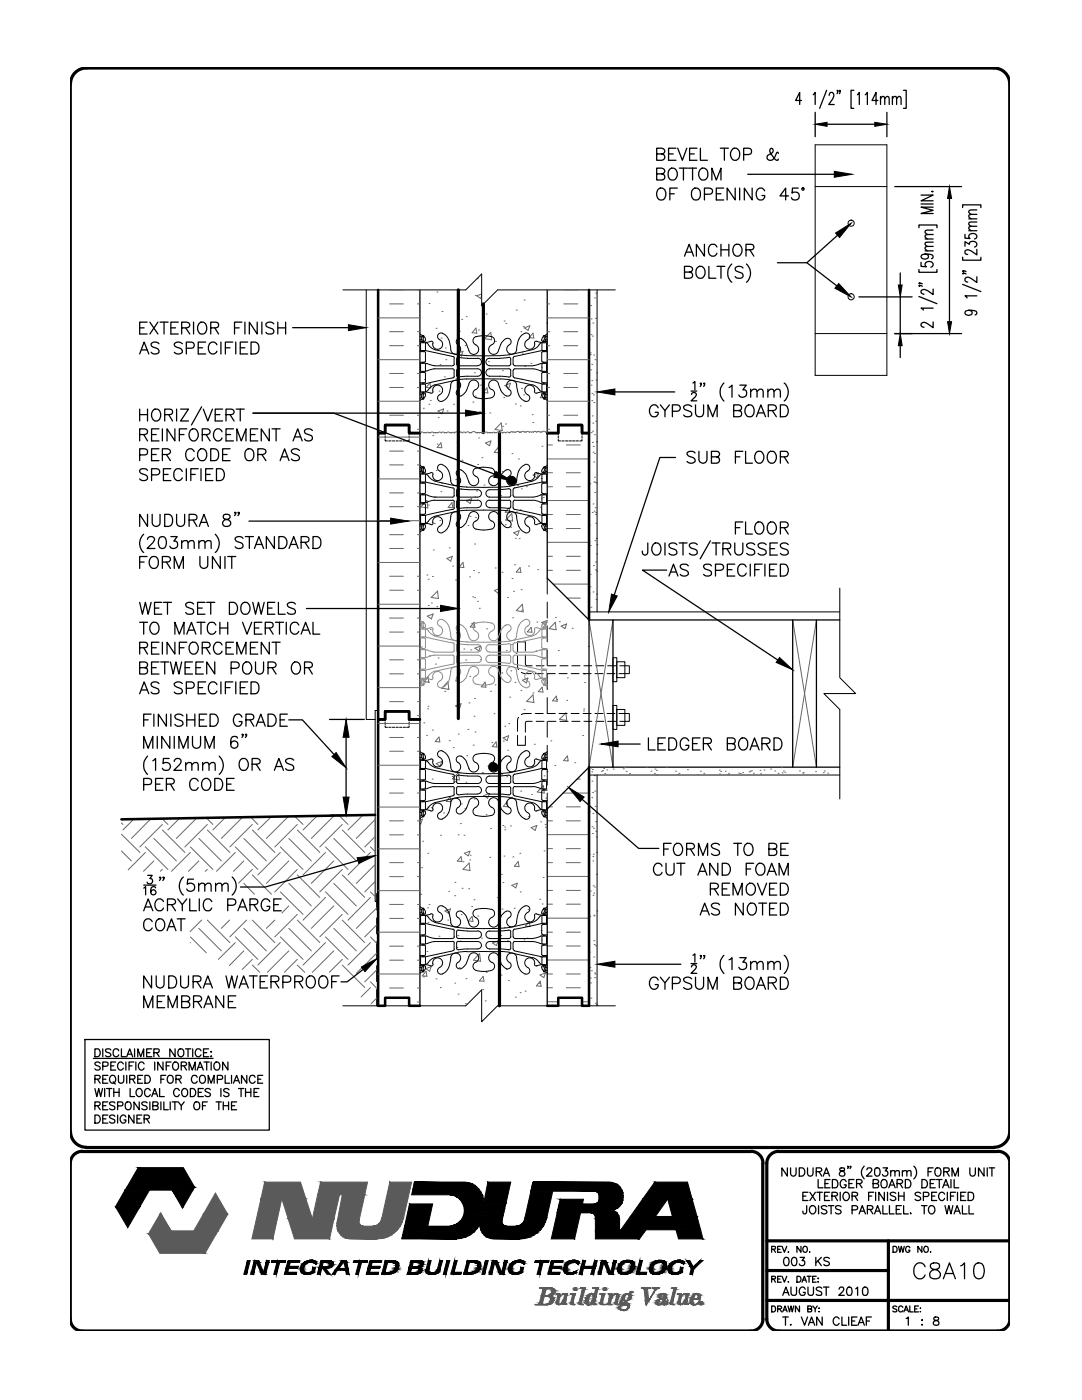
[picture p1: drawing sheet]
<svg xmlns="http://www.w3.org/2000/svg" width="216mm" height="279mm" viewBox="0 0 216 279" stroke-linecap="round" stroke-linejoin="round" font-family="sans-serif">
<!-- layer: HATCH -->
<g fill="none" stroke="#666" stroke-width=".2">
<path d="M77.7 57.9h2.8M83.3 57.9h.5M87.2 58.3h.1M94.8 59h.1M95.2 55.6h.1M96.1 58.7l-1 .3 .8 .5 .2-.5M104.6 59.9h.1M109.2 57.9h.5M112.5 57.9h2.8M118.6 59.5h.1M118.9 58.5h.1M75.5 71.8h8.3"/>
<path d="M75.5 63.4h8.3M77.7 77.3h2.8M77.7 69h2.8M77.7 60.6h2.8M77.7 74.5h2.8M77.7 66.2h2.8M83.3 77.3h.5M83.3 69h.5M83.3 60.6h.5M83.3 74.5h.5M83.3 66.2h.5M84.7 75.7h.1"/>
<path d="M85.6 60.6h.1M85.8 76.4l.2 1-1-.1zM85.9 79.9h.1M87 65.5h.1M87.6 78h.1M87.8 72.8h.1M88 67.5h.1M88.2 62.2h.1M88.7 75.2h.1M88.9 69.5h.1M89 71.8h.1M91 75.6h.1"/>
<path d="M91.3 70.6l1.1-.5-.4 1zM91.7 66.1h.1M92.1 63.7h.1M92.8 68.9h.1M93 63.2h.1M94.7 74.4h.1M94.8 79.1h.1M95 65.5l.1 1-.9-.1zM95.5 65.9h.1M95.9 76.9h.1M96.1 71.6h.1M96.2 66.3h.1"/>
<path d="M96.4 61h.1M96.7 67.6l1.2-1.3 .2 1.5zM97 62.7h.1M97.2 77.4l.1 1-.9-.1zM97.5 72.2h.1M98.9 68.1h.1M100.3 74h.1M100.5 79.4h.1M100.6 64.1h.1M100.7 76.9l1.2-.4-.4 1zM100.9 64.5h.1M103 61.9h.1"/>
<path d="M103.9 66.2h.1M104 75.7h.1M104.1 77.5h.1M104.2 70.5h.1M104.4 65.2h.1M104.5 78.8h.1M104.6 65.4l1.1-.4-.3 .9zM104.7 73.1h.1M105.9 72.5h.1M106.4 66.5l.1 1-.9-.1zM108.6 78.4l.1 1h-.9zM108.7 72.5h.1"/>
<path d="M108.9 66.8h.1M109.1 64.5h.1M109.2 71.8h8.3M109.2 63.4h8.3M109.2 77.3h.5M109.2 69h.5M109.2 60.6h.5M109.2 74.5h.5M109.2 66.2h.5M112.5 77.3h2.8M112.5 69h2.8M112.5 60.6h2.8"/>
<path d="M112.5 74.5h2.8M112.5 66.2h2.8M117.6 64.6h.1M117.7 67.7h.1M117.8 70.8h.1M117.8 70.4h.1M117.9 73.8h.1M117.9 61h.1M117.9 66.8h.1M118 76.9h.1M118 63.7h.1M118.1 80h.1"/>
<path d="M118.1 76h.1M118.1 72.7h.1M118.1 78.5h.1M118.2 67.1h.1M118.3 64.5h.1M118.4 78.8h.1M118.5 70.9h.1M118.7 71.8h.1M118.8 63.5h.1M118.9 75.8h.1M119.1 74.4h.1M75.5 87.2h8.3"/>
<path d="M75.5 95.6h8.3M75.5 80.1h8.3M77.7 92.8h2.8M77.7 90h2.8M77.7 98.4h2.8M77.7 82.9h2.8M83.3 92.8h.5M83.3 90h.5M83.3 98.4h.5M83.3 85.7h.5M83.3 82.9h.5M83.8 93.5l.8-.4-.3 1-.5-.3"/>
<path d="M84.5 81.5h.1M85 86.4l-.8-.2-.3 .2M85.2 99.9l.2 1.5-1.4-.2zM85.6 80.7h.1M86.3 86.9h.1M86.6 86.4a.39 .39 0 0 0-.7 0h-.3a.36 .36 0 0 0-.6 0M86.8 99.2h.1M87.1 93.9h.1M87.2 88.6h.1M87.3 86.4h-.7M87.4 82l1.1-.4-.3 1zM87.4 83.3h.1"/>
<path d="M88 98.1h.1M88 88.4l.2 1-1-.1zM88.1 96.5h.1M89.2 82h.1M90.1 86.4h-.3a.44 .44 0 0 0-.7 0h-.4a.42 .42 0 0 0-.7 0 .4 .4 0 0 0-.6 0M90.5 80.7h.1M90.9 95.7h.1M91.2 88.3h.1M91.5 98.6h.1M91.6 86.2h.1M92 97.6h.1M92.2 91.8h.1"/>
<path d="M92.3 86.4a.43 .43 0 0 0-.7 0l-.3-.2h-.3a.3 .3 0 0 1-.3 .2 .3 .3 0 0 1-.3-.1l-.3 .1M93 99.9l1.1-.4-.3 1zM93.7 86.4l-.4-.2-.4 .2a.4 .4 0 0 0-.7 0M94.4 80.2h.1M94.8 99.2h.1M95 86.4h1.7M95 86.4l-.5-.3-.5 .3h-.3M95.1 98h.1M95.3 92.7h.1M95.5 87.4h.1M95.7 82.2h.1M96.2 91.3h.1"/>
<path d="M96.3 85.6h.1M96.6 96.8h.1M96.9 88.4l1.1-.4-.3 1zM97.3 86.4a.36 .36 0 0 0-.6 0M97.7 82.4h.1M98 96.8h.1M98.8 86.4l-.3-.1-.3 .1-.7-.1-.2 .1M99 86.4h-.3M99.4 89.4l.1 1-.9-.1zM99.6 86.4a.36 .36 0 0 0-.5 0M99.7 88.7h.1M99.9 98.9h.1"/>
<path d="M100 84.4l.2 1.5-1.4-.2zM100.2 94.1h.1M100.3 85.1h.1M100.3 86.4a.44 .44 0 0 0-.7 0M100.9 84.6h.1M101.6 86.4a.4 .4 0 0 0-.7 0 .36 .36 0 0 0-.6 0M101.9 86.3l.2-.2 .5 .2M101.9 86.3l-.3 .1M102.2 90.5h.1M102.8 80.6h.1M102.9 86.3h-.3M103.3 96.9h.1"/>
<path d="M103.4 91.6h.1M103.6 86.3h.1M103.7 86.3l-.4-.2-.4 .2M103.8 81h.1M104 97.6h.1M104 86.3h-.4M104 86.2a.36 .36 0 0 1 .6 0l.4 .1a.39 .39 0 0 1 .6 0M105 97.1h.1M106 86.3h-.4M106.2 82.7h.1M106.3 84.3h.1M106.4 94.8l1.1-.4-.3 1z"/>
<path d="M106.4 86.3h-.3M107.8 86.3a.42 .42 0 0 0-.7 0 .4 .4 0 0 0-.7 0M108 95.5h.1M108.1 86.2a.54 .54 0 0 1 .8 0l.3 .1M108.1 89.1h.1M108.1 86.3h-.3M108.4 99.3h.1M109.2 91.6h8.3M109.2 99.9h8.3M109.2 88.8h1.1M109.2 97.1h1.1M109.2 94.3h1.1"/>
<path d="M109.2 80.1h8.3M109.2 85.7h.5M109.2 82.9h.5M109.2 86.2v.1M112.5 82.9h2.8M113 88.8h2.8M113 97.1h2.8M113 94.3h2.8M117.5 98.7h.1M117.6 84.2h.1M117.7 96.5h.1M118 86.3h.1"/>
<path d="M118.2 83h.1M118.2 88.3h.1M118.3 86h.1M118.3 84.4h.1M118.3 90.2h.1M118.4 89.1h.1M118.5 92.2h.1M118.5 80.3h.1M118.5 96.2h.1M118.6 95.2h.1M118.6 86.8h.1M118.6 90.5h.1"/>
<path d="M118.7 98.3h.1M118.7 96.3h.1M118.8 84.1h.1M119 96.4h.1M119 88.2h.1M75.5 103.9h8.3M75.5 112.3h8.3M77.7 101.1h2.8M77.7 109.5h2.8M77.7 117.8h2.8M77.7 106.7h2.8M77.7 115h2.8"/>
<path d="M83.3 101.1h.5M83.3 109.5h.5M83.3 117.8h.5M83.3 106.7h.5M83.3 115h.5M83.8 104.4h.1M84.9 104.5h.1M85.2 114.8h.1M85.4 115.6h.1M85.5 100.8h.1M86 119.2l1.3-1.2 .2 1.5zM86.3 115h.1"/>
<path d="M86.5 109.8h.1M86.7 104.5h.1M87.8 103.9h.1M89.2 111.4l1.1-.4-.4 1zM89.6 109.3h.1M90.2 100.3l.2 1-1-.1zM90.3 113h.1M90.9 115.8h.1M91.6 106.3h.1M92.4 112.3l.2 1-1-.1zM93.4 104.9h.1M93.7 115.1h.1"/>
<path d="M93.8 103.1h.1M94.3 119.1h.1M94.5 113.9h.1M94.7 108.6h.1M94.7 119.3h.1M94.9 103.3h.1M95.5 114.3h.1M98.7 117.8l1.1-.4-.4 1zM98.8 113.4h.1M99.5 113.7h.1M99.7 108h.1M100.2 114.2h.1"/>
<path d="M100.8 104.7h.1M101.3 119.2h.1M101.6 101.3l.1 1-.9-.1zM101.9 105.2h.1M102.1 102.5l.2 1.5-1.4-.2zM102.2 115.5h.1M102.5 118h.1M102.5 106.3l1.1-.4-.3 1zM102.7 112.7h.1M102.8 107.4h.1M103.1 102.2h.1M103.6 107.5h.1"/>
<path d="M103.8 113.3l.1 .9h-.9zM103.8 101.8h.1M104 117.7h.1M105.5 113h.1M107.3 113.7h.1M107.8 101.2h.1M109.2 108.2h8.3M109.2 105.5h1.1M109.2 113.8h1.1M109.2 102.7h1.1M109.2 111h1.1M110.4 116.6h7.1"/>
<path d="M113 105.5h2.8M113 113.8h2.8M113 102.7h2.8M113 111h2.8M113.2 119.4h2.6M117.6 108.2h.1M117.6 118.3h.1M117.6 104.8h.1M117.7 117.1h.1M117.7 114.6h.1M117.8 108.9h.1M118.2 102.3h.1"/>
<path d="M118.3 100.6h.1M118.3 118.1h.1M118.4 112.9h.1M118.5 102h.1M118.7 107.9h.1M118.8 101.3h.1M118.8 113.7h.1M118.8 102.7h.1M118.8 112.2h.1M118.8 102.3h.1M118.9 104.4h.1M118.9 119.6h.1"/>
<path d="M119 107.5h.1M119 118.6h.1M119.1 110.5h.1M119.1 114h.1M119.1 108.7h.1M75.5 120.6h8.3M75.5 128.9h8.3M75.5 137.2h8.3M77.7 126.1h2.8M77.7 134.5h2.8M77.7 123.3h2.8M77.7 131.7h2.8"/>
<path d="M83.3 126.1h.5M83.3 134.5h.5M83.3 123.3h.5M83.3 131.7h.5M84.1 129.1h.1M85.3 123l1.1-.5-.3 1zM85.4 135.2l.2 .9-1-.1zM85.4 120.8h.1M85.5 136.2h.1M85.7 130.9h.1M85.9 125.6h.1M86.1 120.3h.1"/>
<path d="M86.9 132.5h.1M87.1 126.8h.1M87.2 121.1h.1M87.4 131.3h.1M88.7 138h.1M89.4 137.6h.1M89.4 136l.1 1.6-1.3-.2zM90.9 135.9h.1M91.1 126.3h.1M91.3 120.6h.1M91.5 126.4h.1M92.6 129.5h.1"/>
<path d="M92.9 131.7h.1M93.7 135h.1M94 129.7h.1M94.1 124.4h.1M94.6 124.2l.2 1-1-.1zM94.7 139.4h.1M94.8 129.4l1.1-.5-.3 1zM95.3 120h.1M95.6 121.4h.1M95.9 131.6h.1M96.8 136.1l.2 1h-1zM97.1 125.5h.1"/>
<path d="M97.9 138h.1M98.8 136.7h.1M100.1 134.3h.1M100.8 124.8h.1M101 129.9h.1M101.7 139.1h.1M101.9 133.9h.1M102.1 128.6h.1M102.3 123.3h.1M102.8 136.2h.1M103 130.4h.1M103.9 137.8h.1"/>
<path d="M104.1 121.8h.1M104.2 120.6l.2 1.5-1.4-.2zM104.2 135.7l1.1-.4-.3 1zM106 125.2l.1 1-.9-.1zM106.4 138.3h.1M106.4 138.7l.1 1.5-1.4-.2zM106.9 129.9h.1M107.1 124.1h.1M108.2 137.1l.1 1-.9-.1zM108.8 135.4h.1M109.2 123.8l-1.1 .4 .8 .6 .3-.9M110.8 124.2l.2 1.5-1.4-.2z"/>
<path d="M110.8 123.2h.1M111 138.9l.2 1h-.9zM111.1 139.6h.1M111.4 129.8h.1M111.6 124.1h.1M111.9 125l1.1-.5-.3 1zM113.1 139.8h.1M113.2 135.3h.1M114.2 125.4h.1M116.6 134.5h.1M116.6 136.2h.1M117.4 129h.1"/>
<path d="M117.5 123.7l4.8 29.4M117.9 121.2h.1M122.3 123.7l-4.8 29.4M158.2 123.7l4.7 29.4M162.9 123.7l-4.7 29.4M75.5 144.4h8.3M75.5 152.7h8.3M77.7 158.3h2.8M77.7 140h2.8M77.7 149.9h2.8M77.7 147.2h2.8M77.7 155.5h2.8"/>
<path d="M83.3 158.3h.5M83.3 142.8h.5M83.3 140h.5M83.3 149.9h.5M83.3 147.2h.5M83.3 155.5h.5M84.6 144.3h.1M84.7 157.3h.1M84.9 152h.1M85.1 146.8h.1M85.3 141.5h.1M85.4 141h.1"/>
<path d="M86.2 155.5h.1M86.3 145.7h.1M87.1 152.4l1.1-.4-.4 .9zM87.6 147.1l.2 1-1-.1zM89.6 147.8h.1M89.8 159l.2 1-1-.1zM90.2 155h.1M90.4 149.2h.1M90.8 156h.1M90.9 140.9l1.1-.5-.3 1zM91.5 146.5h.1M91.5 154.2l.2 1.4-1.4-.2z"/>
<path d="M91.6 154.1h.1M93 156.1h.1M93.1 150.8h.1M93.4 145.6h.1M93.6 140.3h.1M94.4 148.7h.1M94.6 142.9h.1M94.6 159.5h.1M94.8 146.1h.1M96.2 154.2h.1M96.5 158.8l1.1-.4-.3 .9zM98.1 148.2h.1"/>
<path d="M98.6 142.4h.1M99 148.1l.2 1-1-.1zM100.1 154.5h.1M100.1 154.4h.1M100.4 147.3l1.1-.5-.3 1zM100.4 147.9h.1M100.7 144.9h.1M101.1 155h.1M101.3 149.7h.1M101.5 144.4h.1M102.1 159.1h.1M103.9 157.9h.1"/>
<path d="M104.6 141.6h.1M106.1 158.6h.1M106.3 152.9h.1M106.6 148.5h.1M108.4 156.8l.2 1.5-1.4-.2zM108.6 154.8h.1M108.9 159.3h.1M109.1 154h.1M109.9 147.9h.1M110.7 152.8h.1M111.6 143.5l1.3-1.2 .2 1.5zM112.4 158.3h5.1"/>
<path d="M113.2 150.9l.2 1-.9-.1zM114.7 152.2h.1M115.2 155.5h.6M116.3 146.8h.1M116.4 141.9h.1M116.5 141.5h.1M117.9 153.3h.1M118.1 159.2h.1M118.1 154h.1M118.1 155.9h.1M118.2 153.6h.1M118.3 158.1h.1"/>
<path d="M118.5 154.8h.1M118.7 157.9h.1M120 154h.1M120.2 153.8h.1M120.5 153.4h.1M120.7 154.4h.1M121.1 153.7h.1M122.4 153.5h.1M124.3 153.4h.1M124.5 153.2h.1M124.8 153.2h.1M124.9 154h.1"/>
<path d="M125.4 153.1h.1M125.6 154.4h.1M128.9 153.1h.1M129.9 153.9h.1M130.6 154.4h.1M130.7 153.5h.1M131 153.7h.1M131.1 154.6h.1M133 153.1h.1M134.8 153.9h.1M135.2 154.6h.1M135.5 154.3h.1"/>
<path d="M137.2 153.6h.1M139.3 154.6h.1M139.8 153.9h.1M140.4 154.3h.1M143.5 153.7h.1M143.6 154.5h.1M143.8 154h.1M144.7 153.9h.1M145.2 154.6h.1M145.4 154.3h.1M147.4 154.3h.1M147.7 154.4h.1"/>
<path d="M148.2 154.2h.1M149.5 154h.1M149.7 153.9h.1M150 153.8h.1M150.3 154.3h.1M151.7 153.7h.1M151.8 154.4h.1M152.5 153.7h.1M153.8 153.5h.1M154.6 153.9h.1M155.3 154.3h.1M155.9 153.2h.1"/>
<path d="M156.1 154.2h.1M156.3 153.9h.1M156.6 154.1h.1M159.5 153.9h.1M160.2 154.3h.1M160.2 154.2h.1M162.7 154h.1M164.3 154.2h.1M164.5 153.9h.1M165.2 154.3h.1M24.2 164.2l.3 .3M24.2 169.8l2 2"/>
<path d="M24.2 166.5l3.7 3.6M26.7 163.5l-2.2 2.1M29 170.1l-3.4 3.5M29 169l4.5 4.5M30.1 163.4l-3.9 3.9M30.7 171.8l-2.1 2.1M30.7 167.3l4.5 4.5M32.4 163.4l1.1 1.1M32.4 164.5l-4.5 4.5M32.4 173.5l-.4 .4M32.4 165.6l4.5 4.5M35.8 163.3l-2.3 2.3"/>
<path d="M38 170.1l-3.8 3.8M38 169l4.5 4.5M39.3 163.3l-4.1 4M39.7 171.8l-2.1 2.1M39.7 167.3l4.5 4.5M41.2 163.2l1.3 1.3M41.4 164.5l-4.5 4.5M41.4 173.5l-.4 .4M41.4 165.6l4.5 4.5M45 163.1l-2.5 2.5M47 170.1l-3.8 3.8M47 169l4.4 4.5"/>
<path d="M48.4 163.1l-4.2 4.2M48.7 171.8l-2.1 2.1M48.7 176.3l2.1 2.2M48.7 167.3l4.4 4.5M50 163.1l1.4 1.4M50.3 164.5l-4.4 4.5M50.3 173.5l-2.7 2.8M50.3 174.6l3.9 3.9M50.3 165.6l4.5 4.5M54.1 163l-2.7 2.6M55.9 170.1l-4.5 4.5M55.9 178l4.6 4.5"/>
<path d="M55.9 169l4.6 4.5M57.5 162.9l-4.4 4.4M57.6 171.8l-4.5 4.5M57.6 176.3l4.5 4.5M57.6 167.3l4.5 4.5M58.8 162.9l1.7 1.6M59.3 164.5l-4.5 4.5M59.3 173.5l-4.5 4.5M59.3 174.6l4.5 4.5M59.3 165.6l4.5 4.5M63.3 162.8l-2.8 2.8M65 170.1l-4.5 4.5"/>
<path d="M65 179.1l-4.5 4.5M65 178l4.4 4.5M65 169l4.4 4.5M66.6 162.8l-4.5 4.5M66.6 171.8l-4.5 4.5M66.6 176.3l4.5 4.5M66.6 167.3l4.5 4.5M67.7 162.8l1.7 1.7M68.3 164.5l-4.5 4.5M68.3 173.5l-4.5 4.5M68.3 174.6l4.5 4.5M68.3 165.6l4.5 4.5"/>
<path d="M71 162.7l.1 .1M72.4 162.7l-3 2.9M73.9 170.1l-4.5 4.5M73.9 179.1l-4.5 4.5M73.9 178l1 .9M73.9 169l1 1M74.9 166.9l-2.1 2.1M74.9 175.9l-2.1 2.1M74.9 163.6l-3.8 3.7M74.9 172.5l-3.8 3.8M75.5 161.1h8.3M75.5 169.4h8.3"/>
<path d="M75.5 177.7h8.3M77.7 163.8h2.8M77.7 172.2h2.8M77.7 166.6h2.8M77.7 174.9h2.8M83.3 163.8h.5M83.3 172.2h.5M83.3 166.6h.5M83.3 174.9h.5M83.8 163.6l.5-.1-.3 1-.2-.2M84 178.5h.1M84.1 173.2h.1"/>
<path d="M84.3 167.9h.1M84.6 162.6h.1M85.4 170.3h.1M85.4 161.1h.1M86 161.2h.1M87.9 166.7h.1M88.5 162.2h.1M89.5 177.9h.1M90.7 178.8h.1M90.8 176.1h.1M91.4 166.6h.1M91.9 164.4h.1"/>
<path d="M92 171l.2 .9h-1zM92 160.4h.1M92.2 177.3h.1M92.4 172h.1M92.6 166.7h.1M92.6 170.3l1.2-.4-.4 .9zM92.8 161.4h.1M93.5 177.4h.1M93.6 172.2l.2 1.5-1.4-.2zM93.7 171.6h.1M93.8 170.7h.1M94.6 179.6h.1"/>
<path d="M97 162.6h.1M97.7 171.1h.1M97.9 165.3h.1M99.2 179.1h.1M99.5 176.6h.1M100 174.5h.1M100.3 176.1h.1M100.3 164.7h.1M100.6 170.8h.1M100.7 165h.1M100.7 165.6h.1M100.9 160.3h.1"/>
<path d="M101.2 160l.2 1-1-.1zM101.9 164.8h.1M102.1 176.7l1.1-.4-.3 .9zM102.3 171h.1M103.4 171.9l.2 1.1-1-.1zM103.7 170.3h.1M103.8 178h.1M105.5 163h.1M106 165.2l1.1-.5-.3 1zM107.7 179.5h.1M107.9 164h.1M108.4 175.1h.1"/>
<path d="M108.6 169.8h.1M108.8 164.6h.1M108.8 165.1h.1M109.2 166.6h8.3M109.2 174.9h8.3M109.2 163.8h1.1M109.2 172.2h1.1M109.2 169.4h1.1M109.2 177.7h1.1M109.6 161h.7M113 163.8h2.8M113 172.2h2.8"/>
<path d="M113 161h2.8M113 169.4h2.8M113 177.7h2.8M117.6 170.5h.1M117.6 161.9h.1M117.8 177.8h.1M118.1 165h.1M118.2 166.4h.1M118.3 162.3h.1M118.3 171.8h.1M118.3 170.9h.1M118.3 178.7h.1"/>
<path d="M118.3 176.8h.1M118.4 170.5h.1M118.4 165.3h.1M118.5 178.3h.1M118.6 177h.1M118.8 160.9h.1M118.8 164h.1M118.9 165.9h.1M118.9 162.2h.1M119 167h.1M119 174.5h.1M119.1 170.1h.1"/>
<path d="M38 188.1l-.1 .1M38 187l3.2 3.1M39.7 185.3l4.5 4.5M40.2 183.6l-2.3 2.3M41.4 183.6l4.5 4.5M45.8 183.6l-1.6 1.7M47 188.1l-3.4 3.4M47 187l4.4 4.5M48.7 189.8l-2.9 2.9M48.7 185.3l4.4 4.5M49.2 183.6l-3.3 3.4M50.3 191.5l-2 2"/>
<path d="M50.3 192.6l1.5 1.4M50.3 183.6l4.5 4.5M54.8 183.6l-1.7 1.7M55.9 188.1l-4.5 4.5M55.9 187l4.6 4.5M57.6 180.8l-1.4 1.4M57.6 189.8l-4.2 4.2M57.6 185.3l4.5 4.5M59.3 182.5l-4.5 4.5M59.3 191.5l-2.6 2.5M59.3 192.6l1.5 1.4M59.3 183.6l4.5 4.5"/>
<path d="M65 188.1l-4.5 4.5M65 187l4.4 4.5M66.6 180.8l-4.5 4.5M66.6 189.8l-4.3 4.2M66.6 185.3l4.5 4.5M68.3 182.5l-4.5 4.5M68.3 191.5l-2.6 2.5M68.3 192.6l4.5 4.5M68.3 183.6l4.5 4.5M73.9 188.1l-4.5 4.5M73.9 197.1l-1.8 1.9M73.9 195.9l1.3 1.3"/>
<path d="M73.9 187l1.3 1.2M75.2 184.6l-2.4 2.4M75.2 193.6l-2.4 2.3M75.2 181.2l-4.1 4.1M75.2 190.2l-4.1 4.1M75.2 199.2l-1.1 1.1M75.5 186h8.3M75.5 194.4h8.3M77.7 191.6h2.8M77.7 188.8h2.8M77.7 183.3h2.8M77.7 180.5h2.8"/>
<path d="M77.7 197.2h2.8M83.3 191.6h.5M83.3 188.8h.5M83.3 183.3h.5M83.3 200h.5M83.3 180.5h.5M83.3 197.2h.5M84.5 195h.1M84.9 193.3l1.1-.4-.3 .9zM85 193.8l.2 1h-.9zM85.2 189.9h.1M85.3 181.2h.1"/>
<path d="M85.4 184.1h.1M85.6 180.5h.1M87 195.4h.1M87.6 186.8h.1M87.9 197.1h.1M88.8 181.8l1.1-.4-.3 .9zM89.3 183.6h.1M90.7 196.2h.1M91.2 189.1h.1M91.4 186.7h.1M91.4 198.4h.1M91.6 193.1h.1"/>
<path d="M91.8 187.8h.1M92 182.5h.1M93 195.3h.1M94.1 180.9h.1M94.2 182.9l.2 1-1-.1zM95.3 182.8h.1M95.7 190.3l.2 1.5-1.4-.2zM96.1 187.2h.1M96.3 197.5h.1M96.4 194.8l.2 1h-1zM96.8 199.8h.1M97 194h.1"/>
<path d="M98.3 188.2l1.1-.4-.3 .9zM99.6 197.3h.1M99.8 192h.1M100 186.7h.1M100 194.6h.1M100.2 181.4h.1M100.6 185.2h.1M101 193.5h.1M101.2 187.8h.1M101.4 195.7h.1M102.6 181.3h.1M102.8 199h.1"/>
<path d="M103.8 198.1h.1M104.5 187.6h.1M104.8 197.8h.1M105.2 187.2h.1M105.4 181.5h.1M105.6 183.9l.2 1-1-.1zM107 192.7h.1M107.6 196.2h.1M107.8 194.6l1.1-.4-.4 .9zM107.8 191h.1M107.8 195.8l.2 1h-1zM108 185.7h.1"/>
<path d="M108.2 180.4h.1M109.2 183.2h8.3M109.2 191.6h8.3M109.2 199.9h2.2M109.2 180.5h1.1M109.2 188.8h1.1M109.2 197.1h1.1M109.2 186h1.1M109.2 194.4h1.1M113 180.5h2.8M113 188.8h2.8M113 197.1h2.8"/>
<path d="M113 186h2.8M113 194.4h2.8M116.1 199.9h1.4M117.6 190h.1M117.7 193.1h.1M117.7 182.9h.1M117.8 195.2h.1M117.8 196.2h.1M117.9 199.2h.1M118 193.7h.1M118.5 191h.1M118.5 182.8h.1"/>
<path d="M118.5 187.7h.1M118.5 182.7h.1M118.5 188.5h.1M118.6 195.1h.1M118.6 194.2h.1M118.7 194.4h.1M118.8 188.8h.1M119.1 181.8h.1M92.9 200.3h.1M118.8 200.2h.1M119.1 200.5h.1"/>
</g>
<!-- layer: LINE9 -->
<g fill="none" stroke="#000" stroke-width=".2">
<path d="M162.7 28.9h14.3v46h-14.3zM162.7 37.2h14.3M68.4 57.9h24.5l3.2-3.2v6.3l3.2-3.1h23.5M73.1 57.9v85.7h1.8M119.1 57.9v64.2M162.7 66.6h14.3M76.8 87.7v.3h.5M76.8 86.4v.3M76.8 87v.4M77.6 88h.4M78.3 88h.5M79 88h.5"/>
<path d="M79.7 88h.5M80.4 88h.5M81.6 87.7v.3h-.5M81.6 86.4v.3M81.6 87v.4M111.4 87.7v.3h.5M111.4 86.4v.3M111.4 87v.4M112.1 88h.5M112.8 88h.5M113.5 88h.5M114.2 88h.5"/>
<path d="M114.9 88h.5M116.1 87.7v.3h-.4M116.1 86.4v.3M116.1 87v.4M109.2 115.4v3.2M167.6 117.4v17.8l3.1 3.2h-6.3l3.2 3.2v17.9M109.2 120.2v3.1M109.2 124.9v3.2M109.2 129.7v3.2M109.2 134.4v3.2M109.2 139.2v3.2M117.5 122.1h50.1"/>
<path d="M75.5 141.8h-.6v38.1h.6M76.8 144.9v.2h.5M76.8 143.6v.3M76.8 144.1v.5M77.6 145.1h.4M78.3 145.1h.5M79 145.1h.5M79.7 145.1h.5M80.4 145.1h.5M81.6 144.9v.2h-.5M81.6 143.6v.3M81.6 144.1v.5"/>
<path d="M109.2 144v3.1M109.2 148.7v3.2M109.2 153.5v3.2M109.2 158.3v3.1M117.5 154.7h50.1M119.1 154.7v46M75.5 178.1l-.3 .3v3.2M75.2 183.2v3.2M75.2 187.9v3.2M75.2 192.7v3.2M75.2 197.5v3.2M68.4 200.7h24.5l3.2-3.1v6.3l3.2-3.2h23.5"/>
<circle cx="169.8" cy="44.5" r=".61"/>
<circle cx="169.8" cy="59.2" r=".61"/>
</g>
<!-- layer: line25 -->
<path d="M83.8 57.9v142.8M109.2 57.9v57.5l8.3 8.3M122.3 123.7v29.4M158.2 123.7v29.4M162.9 123.7v29.4M167.6 123.7h-50.1v29.4M117.5 153.1l-8.3 8.3v39.3M117.5 153.1h50.1" fill="none" stroke="#000" stroke-width=".25"/>
<!-- layer: LINE3 -->
<g fill="none" stroke="#000" stroke-width=".63">
<path d="M91.5 57.9v85.5M96.4 60.6v25.7M99.7 86.3v114.4M153 247.6h48.5M153 253.6h24.3M153 259.5h48.5M177.3 247.6v18"/>
<circle cx="102.1" cy="95.9" r=".61"/>
<circle cx="98.5" cy="153.1" r=".61"/>
</g>
<!-- layer: LINE18 -->
<path d="M122.3 131.3h.8v4.7h-.8zM123.1 132.1h1.6v3.1h-1.6zM124.7 132.9h.9v1.5h-.9M122.3 140.8h.8v4.8h-.8zM123.1 141.6h1.6v3.2h-1.6zM124.7 142.4h.9v1.6h-.9" fill="none" stroke="#000" stroke-width=".2"/>
<!-- layer: LINE15 -->
<g fill="none" stroke="#000" stroke-width=".2">
<path d="M103.3 130.9v2l.2 .7M104 134.2l.8 .2h1.2M104.8 129.9v-1.8h-1.5v2M104.8 130.7l.1 2 .3 .2h1M106.8 134.4h1.6M107 132.9h1.6M109.2 134.4h1.6M109.4 132.9h1.5M111.6 134.4h1.6M111.7 132.9h1.6M114 134.4h1.5M114.1 132.9h1.6"/>
<path d="M116.3 134.4h1.7M116.5 132.9h1.6M118.7 134.4h1.6M118.9 132.9h1.6M121.1 134.4h1.6M121.3 132.9h1.6M123.5 134.4h1.2M123.7 132.9h1M103.3 146.8v1.9h1.5v-1.8M103.5 143.2l-.2 .8v2M106 142.4h-1.6l-.4 .2M106.2 144h-1.3l-.1 2.1"/>
<path d="M106.8 142.4h1.6M107 144h1.6M109.2 142.4h1.6M109.4 144h1.5M111.6 142.4h1.6M111.7 144h1.6M114 142.4h1.5M114.1 144h1.6M116.3 142.4h1.7M116.5 144h1.6M118.7 142.4h1.6M118.9 144h1.6"/>
<path d="M121.1 142.4h1.6M121.3 144h1.6M123.5 142.4h1.2M123.7 144h1"/>
</g>
<!-- layer: LINE3 -->
<g fill="#000" stroke="#000" stroke-width=".2">
<path d="M101.6 96.2h1l-.2 .2zM101.8 95.4h.6zM98 153.4h1l-.2 .3zM98.2 152.6h.6z"/>
<path d="M101.6 95.6l-.1 .3h1.2zM101.6 95.6h1l.1 .3z"/>
<path d="M101.6 95.6h1l-.8-.2zM101.8 95.4h.6l.2 .2z"/>
<path d="M101.5 95.9l.1 .3h1zM101.5 95.9h1.2l-.1 .3z"/>
<path d="M101.6 96.2l.2 .2h.6zM101.8 96.4h.6z"/>
<path d="M98 152.8l-.1 .3h1.2zM98 152.8h1l.1 .3z"/>
<path d="M98.2 152.6l-.2 .2h1zM98.2 152.6h.6l.2 .2z"/>
<path d="M97.9 153.1l.1 .3h1zM97.9 153.1h1.2l-.1 .3z"/>
<path d="M98 153.4l.2 .3h.6zM98.2 153.7h.6z"/>
</g>
<!-- layer: LINE50 -->
<path d="M75.5 57.9v28.5h1.3v-1.6h4.8v1.6h2.2h-2.2v-1.6h-4.8v1.6h-1.3v57.2h1.3v-1.6h4.8v1.6h2.2h-2.2v-1.6h-4.8v1.6h-1.3v57.1h1.3v-1.6h4.8v1.6h2.2M117.5 57.9v28.5h-1.4v-1.6h-4.7v1.6h-2.2h2.2v-1.6h4.7v1.6h1.4v37.3M117.5 153.1v47.6h-1.4v-1.6h-4.7v1.6h-2.2M74.9 162.6l-50.7 .9" fill="none" stroke="#000" stroke-width=".51"/>
<!-- layer: TEXT -->
<g fill="none" stroke="#000" stroke-width=".25">
<path d="M162.3 18.9l.4-.5v2.5M164.9 18l-1.4 3.6M165.5 19v-.3a.51 .51 0 0 1 .8-.1 .51 .51 0 0 1 0 .8l-.9 1.5h1.1M167.2 18.1l-.1 .1-.1-.1h.2l-.2 .6M167.7 18.1l-.1 .1-.1-.1h.2l-.2 .6M170.4 18h-.6v3.6h.6M171.1 18.9l.4-.5v2.5M172.6 18.9l.5-.5v2.5M175.7 19.7l.4-.5 .4 .2v1.5M175.7 19.2v1.7M176.5 19.7l.5-.5 .3 .2 .1 1.5M178.1 19.7l.3-.5 .5 .2v1.5"/>
<path d="M178.1 19.2v1.7M178.9 19.7l.4-.5 .4 .2 .1 1.5M180.3 18h.5v3.6h-.5M131 30.7l1.4-.1a.54 .54 0 0 0 0-.9l-1.4-.1v2.4h1.1a.64 .64 0 0 0 .6-.6 .64 .64 0 0 0-.6-.7M131 34.7l1.4-.1a.51 .51 0 0 0 0-.9l-1.4-.1v2.3h1.1a.6 .6 0 0 0 .5-.4 .6 .6 0 0 0-.2-.7l-.3-.1M131.2 37.9a.89 .89 0 0 1 1.1-.3 .89 .89 0 0 1 .6 .8 1.06 1.06 0 0 1-.3 1.2 1.06 1.06 0 0 1-1.1 .2 1.51 1.51 0 0 1-.3-1.9zM133.4 30.7h.9M133.5 33.9a.9 .9 0 0 1 1.1-.3 .9 .9 0 0 1 .5 .9 1.08 1.08 0 0 1-.2 1.1 1.08 1.08 0 0 1-1.2 .2 1.58 1.58 0 0 1-.2-1.9zM133.7 38.7h.8M134.9 29.6h-1.5v2.4h1.5M135.1 37.5h-1.4v2.4M135.2 29.6l1 2.4 .8-2.4"/>
<path d="M135.6 33.6h1.6M136.4 33.6v2.3M137.4 33.6h1.6M137.6 30.7h.9M138.2 33.6v2.3M138.4 37.7a.89 .89 0 0 1 1.4 .7 1.06 1.06 0 0 1-.3 1.2 1.06 1.06 0 0 1-1.1 .2 1.52 1.52 0 0 1 0-2.1zM139.1 29.6h-1.5v2.4h1.5M139.8 29.6v2.4h1.4M139.9 33.7a1.01 1.01 0 0 1 1.1 .2 1.01 1.01 0 0 1 .2 1.1 .91 .91 0 0 1-.9 1 .91 .91 0 0 1-.9-1 1.53 1.53 0 0 1 .5-1.3zM140.6 38.8h1a.6 .6 0 0 0 .6-.5 .6 .6 0 0 0-.3-.6l-1.3-.2v2.4M142 35.9v-2.3l.9 2.3 1-2.3v2.3M142.9 38.7h1"/>
<path d="M143.7 29.6h1.6M144.4 37.5h-1.5v2.4h1.5M144.5 29.6v2.4M146.2 29.7l.2-.1a1.24 1.24 0 0 1 1.2 .9 1.24 1.24 0 0 1-.5 1.4 1.09 1.09 0 0 1-1.2-.4 1.09 1.09 0 0 1 0-1.3zM146.7 37.5v2.4l-1.6-2.4v2.4M147.6 37.5v2.4M148.4 30.8l1.3-.1a.65 .65 0 0 0 .3-.7 .65 .65 0 0 0-.6-.4h-1v2.4M149.2 34.8h17.3M150.1 37.5v2.4l-1.6-2.4v2.4M152.6 38.1a.87 .87 0 0 0-1-.6 .87 .87 0 0 0-.7 .9 1.06 1.06 0 0 0 .2 1.2 1.06 1.06 0 0 0 1.1 .2l.4-.4v-.4h-.6M155.3 30.6l-.2-.2-.2 .3a1.37 1.37 0 0 1-1.4 1.3 .57 .57 0 0 1-.4-.4 .57 .57 0 0 1 .2-.6l.8-.5a.53 .53 0 0 0-.2-.9l-.2 .1a.87 .87 0 0 0 .2 1.1l.8 1.1 .5 .1 .1-.3M157.4 39.1h-1.8l1.2-1.6v2.4"/>
<path d="M159.3 37.5h-1.2l-.1 1.1a.83 .83 0 0 1 1.3 0 .83 .83 0 0 1-.2 1.2 .83 .83 0 0 1-1.2-.4M159.9 20.1h-1.1l.8-1.7v2.5M162.7 22.4v4.9M165 24.8h9.6M175.2 20.1h-1.2l.8-1.7v2.5M177 22.4v4.9M178.5 37.2h13.4M183.8 38.9h2.4l-2.4 1.2h2.4M185.9 38.2h.3zM189.5 39.6v24.6M136.6 51.1l.9-2.3 .9 2.3M136.6 54.3l1.3-.1a.51 .51 0 0 0 0-.9l-1.3-.1v2.3h1a.6 .6 0 0 0 .6-.4 .6 .6 0 0 0-.3-.7l-.3-.1"/>
<path d="M136.9 50.3h1.2M139.1 53.5a.89 .89 0 0 1 1-.3 .89 .89 0 0 1 .6 .9 1.07 1.07 0 0 1-.3 1.1 1.07 1.07 0 0 1-1.1 .2 1.51 1.51 0 0 1-.2-1.9zM140.6 48.8v2.3l-1.6-2.3v2.3M141.4 53.2v2.3h1.4M143.1 49.3a.87 .87 0 0 0-1-.6 .87 .87 0 0 0-.7 .9 1.03 1.03 0 0 0 .2 1.2 1.03 1.03 0 0 0 1.1 .2l.4-.5M143.1 53.2h1.5M143.9 48.8v2.3M143.9 53.2v2.3M143.9 49.9h1.5M145.4 48.8v2.3M146 52.7a2.44 2.44 0 0 0 0 3.6M146.4 49.1a.89 .89 0 0 1 1.1-.3 .89 .89 0 0 1 .6 .8 1.04 1.04 0 0 1-.3 1.2 1.04 1.04 0 0 1-1.1 .2 1.47 1.47 0 0 1-.3-1.9z"/>
<path d="M148.3 53.5a.88 .88 0 0 0-.9-.4 .88 .88 0 0 0-.7 .6l.2 .4 .9 .3a.58 .58 0 0 1 .4 .5 .58 .58 0 0 1-.1 .5 1.13 1.13 0 0 1-1.4-.2M148.9 49.9h1a.59 .59 0 0 0 .5-.7l-.2-.4h-1.3v2.3M148.9 52.7a2.44 2.44 0 0 1 0 3.6M149.6 49.9l.8 1.2M161 52.4l6 4.7M167.1 46.9l-6.1 5.5h-5.9M171.4 59.3h10.6M179.6 54.5v2.4M179.6 59.3v7.3M183.4 53.8v.5h3.6v-.5M183.4 45.5v-.6h3.6v.6M183.4 59.2l3.6 1.4"/>
<path d="M183.4 57l.2 .1h-.2v-.1l.6 .1M183.4 56.5l.2 .1h-.2v-.1l.6 .1M183.8 52.4v.8h1a.54 .54 0 0 1-.2-.5 .54 .54 0 0 1 .3-.4 .74 .74 0 0 1 .9 0 .74 .74 0 0 1 .3 .9l-.4 .1M183.8 40.7h2.4M184.6 50.7l.6 .2 .1 .3a.77 .77 0 0 1-.8 .5 .77 .77 0 0 1-.7-.5 1.14 1.14 0 0 1 1.4-.5l.9 .2 .1 .4-.3 .3M184.6 50.1h1.6M184.6 47.7h1.6M186.2 57.7v1.1l-1.5-.9a.51 .51 0 0 0-.8 0 .51 .51 0 0 0 .3 .8h.2M186.2 49.2l-1.5 .1-.1 .3 .5 .5M186.2 48.3l-1.5 .1-.1 .4 .5 .4M186.2 46.8l-1.5 .1-.1 .4 .5 .4M186.2 45.9l-1.5 .1-.1 .4 .5 .4"/>
<path d="M186.2 41.3h-2.4l2.4 .7-2.4 .6h2.4M192.1 51.3v.6h3.6v-.6M192.1 41.4v-.5h3.6v.5M192.1 56.8l3.6 1.4M192.2 54.5v.2l-.1-.1 .1-.1 .6 .2M192.2 54v.2l-.1-.1 .1-.1 .6 .2M192.5 49.1v-.9l.9 .6a.71 .71 0 0 1 .9-.6 .71 .71 0 0 1 .5 .9l-.3 .2M192.5 46.8v.7l1.1 .1a.5 .5 0 0 1-.3-.5 .5 .5 0 0 1 .3-.4 .73 .73 0 0 1 .9 0 .73 .73 0 0 1 .3 .8l-.3 .2M193.3 46h1.6M193.3 43.7h1.6M194.9 59h-2.4l.5 .5M194.9 55.2v1.2l-1.1-.8a.67 .67 0 0 0-.8-.3 .67 .67 0 0 0-.5 .7l.3 .2 .3 .1"/>
<path d="M194.9 49.8v1.1l-1.1-.8-.8-.2-.5 .3v.3l.1 .2 .5 .1M194.9 45.2h-1.5l-.1 .4 .5 .4M194.9 44.3l-1.5 .1-.1 .4 .5 .4M194.9 42.8l-1.5 .1-.1 .4 .5 .4M194.9 41.9l-1.5 .1-.1 .4 .5 .4M27.9 70.6l.9-2.3 .9 2.3M27.9 65.4h.9M28.2 69.8h1.2M29.4 64.3h-1.5v2.4h1.5M29.9 64.3l1.6 2.4M31.5 64.3l-1.6 2.4M31.7 68.6a.88 .88 0 0 0-.8-.4 .88 .88 0 0 0-.7 .6l.2 .4 .9 .3a.61 .61 0 0 1 .2 1 1.05 1.05 0 0 1-1.3-.2"/>
<path d="M31.9 64.3h1.6M32.7 64.3v2.4M34.1 65.4h.9M35.6 64.3h-1.5v2.4h1.5M36.3 65.4l1.3-.1a.51 .51 0 0 0 0-.9l-1.3-.1v2.4M36.4 68.6a.92 .92 0 0 0-1.6 .2 1.24 1.24 0 0 0 1.1 .7 .58 .58 0 0 1 .2 1 1.08 1.08 0 0 1-1.3-.2M37.1 65.4l.8 1.3M37.2 69.5h1a.61 .61 0 0 0 .6-.6 .61 .61 0 0 0-.6-.6h-1v2.3M38.6 64.3v2.4M39.6 69.4h.8M39.7 64.6l.2-.2a.91 .91 0 0 1 1.3 .8 1.04 1.04 0 0 1-.2 1.1 1.04 1.04 0 0 1-1.1 .3 1.45 1.45 0 0 1-.2-2zM41 68.3h-1.4v2.3h1.4"/>
<path d="M42.1 65.4l1.3-.1a.56 .56 0 0 0 0-.9l-1.3-.1v2.4M42.9 65.4l.7 1.3M43.3 68.8a.87 .87 0 0 0-1-.5 .87 .87 0 0 0-.7 .9 1.09 1.09 0 0 0 1.1 1.4l.6-.5M44.1 68.3v2.3M45 69.4h.9M46.5 68.3h-1.5v2.3M46.8 65.4h.9M47 68.3v2.3M47.9 69.4h1M48.3 64.3h-1.5v2.4M48.9 64.3v2.4M49.4 68.3h-1.5v2.3h1.5"/>
<path d="M50.1 68.3h.8a1.28 1.28 0 0 1 .8 1.2 1.28 1.28 0 0 1-.8 1.1h-.8zM51.3 64.3v2.4l-1.5-2.4v2.4M52.3 64.3v2.4M54.6 64.6a.87 .87 0 0 0-.8-.3 .87 .87 0 0 0-.7 .6l.2 .3 .9 .4a.58 .58 0 0 1 .4 .4 .58 .58 0 0 1-.2 .6 1.13 1.13 0 0 1-1.3-.3M55.4 65.4h1.6M55.4 64.3v2.4M57 64.3v2.4M58.4 65.4h11.1M122.7 78.2h11.9M137.9 78h1.1M138 78.7l.1-.3 .5-.1 .3 .2 .1 .3-1.1 1.2h1.1M138.3 76.4l.4-.3v1.7"/>
<path d="M139.9 76.5l-.1 .2-.1-.2h.2l-.2 .6M140.6 76.5l-.1 .2-.1-.2h.2l-.2 .6M144.5 76.4a2.48 2.48 0 0 0 0 3.6M145.5 77.3l.6-.4v2.4M147.6 76.9h1.3l-.7 .9a.77 .77 0 0 1 .8 .9 .77 .77 0 0 1-1 .6l-.4-.2-.2-.3M149.8 78.1l.6-.4 .5 .1 .2 1.5M149.8 77.7v1.6M151.1 78.1l.5-.4 .6 .1 .1 1.5M153.2 78.1l.6-.4 .5 .1 .1 1.5M153.2 77.7v1.6M154.4 78.1l.6-.4 .6 .1 .1 1.5M156.5 76.4a2.39 2.39 0 0 1 0 3.6"/>
<path d="M178.5 66.6h13.4M179.6 69v2.4M186.2 64.2v1.2l-1.1-.8a.7 .7 0 0 0-.8-.3 .7 .7 0 0 0-.5 .7l.6 .3M186.2 61.5h-2.4l.4 .4M193.3 61.9l.6 .2 .1 .3a.75 .75 0 0 1-.7 .5 .75 .75 0 0 1-.8-.5 1.04 1.04 0 0 1 1.4-.5l.9 .2 .1 .5-.3 .3M27.9 86.7l1.3-.1a.56 .56 0 0 0 0-.9l-1.3-.1v2.4M27.9 90.8l1.3-.1a.65 .65 0 0 0 .2-.7 .65 .65 0 0 0-.5-.4h-1v2.3M27.9 81.6v2.4M27.9 82.7h1.5M28.7 86.7l.7 1.3M29.4 93.9a.88 .88 0 0 0-.8-.4 .88 .88 0 0 0-.7 .6l.2 .3 .9 .4a.58 .58 0 0 1 .2 1 1.05 1.05 0 0 1-1.3-.2M29.4 81.6v2.4"/>
<path d="M30.2 94.8l1.4-.1 .2-.4v-.3l-.2-.4-1.4-.1v2.4M30.2 86.7h1M30.2 90.7h1M30.7 81.7a1.09 1.09 0 0 1 1.3 .4 1.09 1.09 0 0 1-.1 1.3 .87 .87 0 0 1-1 .6 .87 .87 0 0 1-.7-.9 1.53 1.53 0 0 1 .5-1.4zM31.7 85.6h-1.5v2.4h1.5M31.7 89.6h-1.5v2.3h1.5M32.4 90.7h1a.64 .64 0 0 0 .6-.7l-.1-.2-.5-.2h-1v2.3M32.4 85.6v2.4M32.6 94.7h.9M32.9 82.7h1.3a.59 .59 0 0 0 0-1l-1.3-.1v2.4M33.2 90.7l.8 1.2M33.7 82.7l.7 1.3"/>
<path d="M34.1 93.5h-1.5v2.4h1.5M34.9 85.6v2.4l-1.6-2.4v2.4M35.2 81.6v2.4M35.8 86.7h.9M36 81.6h1.6l-1.6 2.4h1.6M36.4 94.1a.87 .87 0 0 0-1-.6 .87 .87 0 0 0-.7 .9 1.08 1.08 0 0 0 1.1 1.5l.6-.5M37.2 93.5v2.4M37.3 85.6h-1.5v2.4M37.9 85.9a.89 .89 0 0 1 1.1-.3 .89 .89 0 0 1 .6 .9 1.16 1.16 0 0 1-1.2 1.5 1.47 1.47 0 0 1-.5-2.1zM38.1 94.7h.9M38.7 90.1a.87 .87 0 0 0-.9-.5 .87 .87 0 0 0-.7 .9 1.06 1.06 0 0 0 .2 1.1 1.06 1.06 0 0 0 1.1 .2l.3-.4M39.6 93.5h-1.5v2.4"/>
<path d="M39.7 89.9l.2-.2a.91 .91 0 0 1 1.3 .8 1.06 1.06 0 0 1-.2 1.1 1.06 1.06 0 0 1-1.1 .2 1.45 1.45 0 0 1-.2-1.9zM40.1 93.5v2.4M40.2 81.2l-2 3.6M40.4 86.7l1.3-.1a.56 .56 0 0 0 0-.9l-1.3-.1v2.4M40.6 81.6l.9 2.4 .9-2.4M41 94.7h.9M41.1 86.7l.8 1.3M42.1 89.6h.8a1.28 1.28 0 0 1 .8 1.1 1.28 1.28 0 0 1-.8 1.2h-.8zM42.5 93.5h-1.5v2.4h1.5M42.9 82.7h1M43.2 93.5a1.28 1.28 0 0 1 1.4 .6 1.28 1.28 0 0 1-.1 1.5l-.5 .3h-.8zM44.3 86.2a.87 .87 0 0 0-1-.6 .87 .87 0 0 0-.7 .9 1.16 1.16 0 0 0 1.1 1.5l.6-.6"/>
<path d="M44.4 81.6h-1.5v2.4h1.5M44.4 90.7h.9M45.1 82.7h1.4a.54 .54 0 0 0 0-1l-1.4-.1v2.4M45.1 86.7h.9M45.9 89.6h-1.5v2.3h1.5M45.9 82.7l.8 1.3M46.6 85.6h-1.5v2.4h1.5M47.1 81.6h1.6M47.3 88v-2.4l.8 2.4 1-2.4v2.4M47.9 81.6v2.4M49.1 89.9a.87 .87 0 0 1 1-.3 .87 .87 0 0 1 .5 .9 1.06 1.06 0 0 1-.2 1.1 1.06 1.06 0 0 1-1.1 .2 1.58 1.58 0 0 1-.2-1.9zM50 86.7h.9"/>
<path d="M51.4 85.6h-1.4v2.4h1.4M51.4 90.7h1.1a.64 .64 0 0 0 .6-.7l-.2-.2-.4-.2h-1.1v2.3M52.3 90.7l.8 1.2M53.7 85.6v2.4l-1.6-2.4v2.4M54.3 85.6h1.6M55.1 85.6v2.4M55.9 91.9l.9-2.3 .9 2.3M56.2 91.2h1.1M58.5 88l.9-2.4 .9 2.4M58.8 87.2h1.2M59.7 89.9a.92 .92 0 0 0-1.6 .2 1.24 1.24 0 0 0 1.2 .7 .61 .61 0 0 1 .2 1 1.17 1.17 0 0 1-1.4-.2M62.3 85.9a.87 .87 0 0 0-.8-.4 .87 .87 0 0 0-.7 .7l.2 .3 1.1 .4a.59 .59 0 0 1 0 1 1 1 0 0 1-1.3-.3"/>
<path d="M92.9 82.5h-42.4h16.1l32.1 12.1M131.3 81.4a.89 .89 0 0 0-1-.6 .89 .89 0 0 0-.7 .9 1.08 1.08 0 0 0 .3 1.1 1.08 1.08 0 0 0 1.1 .3l.3-.5v-.3h-.6M131.8 80.8l.9 1.1v1.3M133.6 80.8l-.9 1.1M134.2 82.1h1a.64 .64 0 0 0 .6-.7 .64 .64 0 0 0-.6-.6h-1v2.4M134.8 91.3h-3.1l-9.1 27.4M138 81.1a1.08 1.08 0 0 0-1.6 0 .61 .61 0 0 0 .5 .7l.7 .3a.63 .63 0 0 1 .4 .7 1.08 1.08 0 0 1-1.6 0M138.7 90.4a.92 .92 0 0 0-1.6 .2 1.24 1.24 0 0 0 1.1 .7 .56 .56 0 0 1 .5 .4 .56 .56 0 0 1-.3 .6 1.08 1.08 0 0 1-1.3-.2M138.8 80.8v1.7a.81 .81 0 0 0 .8 .7 .81 .81 0 0 0 .8-.7v-1.7M139.5 90.1v1.7a.82 .82 0 0 0 .8 .6 .82 .82 0 0 0 .8-.6v-1.7M141.3 83.2v-2.4l.9 2.4 .9-2.4v2.4M142 91.2h1a.59 .59 0 0 0 .6-.7l-.2-.3-1.4-.1v2.3h1a.64 .64 0 0 0 .6-.6 .64 .64 0 0 0-.6-.6"/>
<path d="M146.4 81.9l1.4-.1a.56 .56 0 0 0 0-.9l-1.4-.1v2.4l1.4-.1a.65 .65 0 0 0 .2-.7 .65 .65 0 0 0-.6-.5M146.7 91.2h.9M148.2 90.1h-1.5v2.3M148.8 90.1v2.3h1.3M148.9 81.1a.87 .87 0 0 1 1-.3 .87 .87 0 0 1 .6 .9 1.04 1.04 0 0 1-.3 1.2 1.04 1.04 0 0 1-1.1 .2 1.45 1.45 0 0 1-.2-2zM150.8 90.4a.89 .89 0 0 1 1-.3 .89 .89 0 0 1 .6 .9 1.04 1.04 0 0 1-.2 1.1 1.04 1.04 0 0 1-1.1 .2 1.47 1.47 0 0 1-.3-1.9zM150.9 83.2l.9-2.4 1 2.4M151.3 82.4h1.1M153.3 81.9l1.4-.1a.51 .51 0 0 0 0-.9l-1.4-.1v2.4M153.3 90.4a.89 .89 0 0 1 1-.3 .89 .89 0 0 1 .6 .9 1.04 1.04 0 0 1-.2 1.1 1.04 1.04 0 0 1-1.1 .2 1.47 1.47 0 0 1-.3-1.9zM154.1 81.9l.8 1.3M155.7 80.8a1.29 1.29 0 0 1 1.5 .7 1.29 1.29 0 0 1-.4 1.6l-1.1 .1z"/>
<path d="M155.7 91.2h1a.59 .59 0 0 0 .6-.7l-.2-.3-1.4-.1v2.3M156.5 91.2l.8 1.2M27.9 112.2h.9M28.7 106.6a2.44 2.44 0 0 0 0 3.7M29.4 111.1h-1.5v2.3M29.4 102.6v2.5l-1.5-2.5v2.5M29.4 107.6l.2-.3 .3-.2h.5a.56 .56 0 0 1 .3 .9l-1.3 1.5h1.5M30.2 111.2a.89 .89 0 0 1 1.4 .8 1.03 1.03 0 0 1-.2 1.1 1.03 1.03 0 0 1-1.2 .2 1.43 1.43 0 0 1 0-2.1zM30.4 102.6v1.8a.79 .79 0 0 0 .8 .7 .79 .79 0 0 0 .7-.7v-1.8M31.9 107.2a.75 .75 0 0 1 1.2 .4 1.85 1.85 0 0 1-.2 1.7 .75 .75 0 0 1-1.2-.3 1.85 1.85 0 0 1 .2-1.8zM32.4 112.2l1.4-.1a.54 .54 0 0 0 0-.9l-1.4-.1v2.3M32.9 102.6h.8a1.32 1.32 0 0 1 .8 1.3 1.32 1.32 0 0 1-.8 1.2h-.8z"/>
<path d="M33.2 112.2l.8 1.2M34.1 107.1h1.3l-.7 .9a.79 .79 0 0 1 .7 1.1 .79 .79 0 0 1-1.3 .2l-.2-.3M34.8 113.4v-2.3l.9 2.3 .9-2.3v2.3M35.2 102.6v1.8a.81 .81 0 0 0 .8 .7 .81 .81 0 0 0 .8-.7v-1.8M36.3 108.3a.85 .85 0 0 1 1.1-.3l.1 1.5M36.3 107.9v1.6M37.5 108.3l.6-.4 .5 .1 .1 1.5M37.7 103.8l1.4-.1a.59 .59 0 0 0 0-.9l-1.4-.2v2.5M38.5 103.8l.8 1.3M39.7 108.3l.5-.4 .6 .1 .1 1.5M39.7 107.9v1.6M39.8 105.1l.9-2.5 .9 2.5"/>
<path d="M39.9 111.1v1.7a.79 .79 0 0 0 .8 .6 .79 .79 0 0 0 .8-.6v-1.7M40.1 104.3h1.1M40.9 108.3a.83 .83 0 0 1 1.2-.3v1.5M42.9 106.6a2.44 2.44 0 0 1 0 3.7M44 111.1v2.3l-1.6-2.3v2.3M44.6 102.8a.51 .51 0 0 0 .3 .8 1.01 1.01 0 0 1 1.1 1 .84 .84 0 0 1-.9 .5 .84 .84 0 0 1-.7-.8 1.05 1.05 0 0 1 1.2-.7 .48 .48 0 0 0 .2-.8l-.4-.2zM44.9 111.1v2.3M45.4 111.1h1.6M46.2 111.1v2.3M47 102.3l-.1 .1-.1-.1h.2v.3l-.2 .3M47.7 102.3l-.1 .1-.1-.1h.2v.3l-.2 .3M48.5 107.4a.88 .88 0 0 0-.9-.4 .88 .88 0 0 0-.7 .6l.2 .4 1 .3a.58 .58 0 0 1 .2 1 1.05 1.05 0 0 1-1.4-.2"/>
<path d="M49 107.1h1.6M49.7 104h28.2M49.8 107.1v2.4M50.8 109.5l.9-2.4 .9 2.4M51.1 108.7h1.2M54.8 107.1v2.4l-1.7-2.4v2.4M55.6 107.1h.8a1.26 1.26 0 0 1 .9 1.2 1.26 1.26 0 0 1-.9 1.2h-.8zM57.7 109.5l.9-2.4 .9 2.4M58 108.7h1.2M60.1 108.2l1.3-.1a.56 .56 0 0 0 0-.9l-1.3-.1v2.4M60.8 108.2l.9 1.3M62.5 107.1h.8a1.28 1.28 0 0 1 .8 1.2 1.28 1.28 0 0 1-.8 1.2h-.8z"/>
<path d="M129.3 108.4l-.1 2.1a.54 .54 0 0 1-1 0v-.5M130.3 108.7l.2-.2a.91 .91 0 0 1 1.4 .8 1.03 1.03 0 0 1-.2 1.1 1.03 1.03 0 0 1-1.2 .2 1.45 1.45 0 0 1-.2-1.9zM132.7 108.4v2.4M133 113.8h-4.8l27 17.9M133.5 115l.9-2.4 .9 2.4M133.8 114.2h1.1M135.1 108.7a.87 .87 0 0 0-.9-.4 .87 .87 0 0 0-.7 .7l.2 .3 .9 .3a.58 .58 0 0 1 .4 .5 .58 .58 0 0 1-.2 .5 1.05 1.05 0 0 1-1.3-.2M135.5 108.4h1.6M136.3 108.4v2.4M137.3 112.9a.91 .91 0 0 0-1.6 .2l.5 .5a1.24 1.24 0 0 1 1.1 .7v.3a1.08 1.08 0 0 1-1.6 0M139.1 108.7a.87 .87 0 0 0-.8-.4 .87 .87 0 0 0-.7 .7l.2 .3 .9 .3a.59 .59 0 0 1 .4 .8 1.02 1.02 0 0 1-1.5 0M141.7 107.9l-2 3.6"/>
<path d="M142 112.9a.88 .88 0 0 0-.9-.3 .88 .88 0 0 0-.7 .5l.2 .4 .9 .3a.59 .59 0 0 1 .5 .8 1.02 1.02 0 0 1-1.6 0M142.1 108.4h1.6M142.8 113.8h1a.63 .63 0 0 0 .6-.4 .63 .63 0 0 0-.3-.7l-1.3-.1v2.4M142.9 108.4v2.4M144.2 109.5l1.4-.1a.61 .61 0 0 0 0-.9l-1.4-.1v2.4M145 109.5l.8 1.3M145.1 113.7h1M146.6 108.4v1.7a.81 .81 0 0 0 .8 .7 .81 .81 0 0 0 .8-.7v-1.7M146.6 112.6h-1.5v2.4h1.5M146.7 105.3h.9M148.2 104.2h-1.5v2.4M148.8 104.2v2.4h1.3"/>
<path d="M148.9 113.1a.87 .87 0 0 0-1-.5 .87 .87 0 0 0-.7 .9 1.03 1.03 0 0 0 .2 1.1 1.03 1.03 0 0 0 1.2 .2l.3-.4M149.7 112.6v2.4M150.6 108.7a1.06 1.06 0 0 0-1.6 0v.3a1.24 1.24 0 0 0 1.1 .6 .58 .58 0 0 1 .5 .5 .58 .58 0 0 1-.2 .5 1.13 1.13 0 0 1-1.4-.2M150.6 113.7h.9M150.8 104.5a.89 .89 0 0 1 1-.3 .89 .89 0 0 1 .6 .9 1.04 1.04 0 0 1-.2 1.1 1.04 1.04 0 0 1-1.1 .3 1.51 1.51 0 0 1-.3-2zM152.1 112.6h-1.5v2.4M152.6 112.6v2.4M152.9 108.7a1.08 1.08 0 0 0-1.6 0l.1 .5 .3 .2a1.24 1.24 0 0 1 1.2 .7v.3a1.08 1.08 0 0 1-1.6 0M153.3 104.5a.89 .89 0 0 1 1-.3 .89 .89 0 0 1 .6 .9 1.04 1.04 0 0 1-.2 1.1 1.04 1.04 0 0 1-1.1 .3 1.51 1.51 0 0 1-.3-2zM153.6 113.7h.8M153.6 109.5h1M155 112.6h-1.4v2.4h1.4"/>
<path d="M155.1 108.4h-1.5v2.4h1.5M155.7 105.3l1.4-.1a.56 .56 0 0 0 0-.9l-1.4-.1v2.4M155.7 112.6a1.28 1.28 0 0 1 1.4 .5 1.28 1.28 0 0 1 0 1.5l-.6 .4h-.8zM156.5 105.3l.8 1.3M157.3 108.7a.87 .87 0 0 0-.9-.4 .87 .87 0 0 0-.7 .7l.2 .3 .9 .3a.58 .58 0 0 1 .5 .5 .58 .58 0 0 1-.2 .5 1.05 1.05 0 0 1-1.4-.2M27.9 120.2l.5 2.4 .6-2.4 .6 2.4 .6-2.4M27.9 129.3l1.3-.1a.59 .59 0 0 0 0-.9l-1.3-.1v2.3M27.9 133.3l1.3-.2a.56 .56 0 0 0 0-.9l-1.3-.1v2.4l1.3-.1a.65 .65 0 0 0 .2-.7 .65 .65 0 0 0-.5-.4M27.9 138.5l.9-2.4 .9 2.4M27.9 124.2h1.5M28.2 137.7h1.2M28.7 124.2v2.4"/>
<path d="M28.7 129.3l.7 1.2M30.2 129.3h1M30.2 133.3h1M30.4 124.3a1.1 1.1 0 0 1 1.2 .4 1.1 1.1 0 0 1 0 1.3 .87 .87 0 0 1-1 .6 .87 .87 0 0 1-.7-.9 1.55 1.55 0 0 1 .5-1.4zM30.8 121.4h.9M31.7 128.2h-1.5v2.3h1.5M31.7 132.1h-1.5v2.4h1.5M31.7 136.4a.88 .88 0 0 0-.8-.4 .88 .88 0 0 0-.7 .6l.2 .4 .9 .4a.58 .58 0 0 1 .4 .4 .58 .58 0 0 1-.2 .6 1.13 1.13 0 0 1-1.3-.3M32.1 132.1h1.6M32.3 120.2h-1.5v2.4h1.5M32.4 128.2v2.3M32.6 120.2h1.6"/>
<path d="M32.9 132.1v2.4M33.4 120.2v2.4M34 132.1l.6 2.4 .5-2.4 .6 2.4 .6-2.4M34.9 126.6v-2.4l.9 2.4 .9-2.4v2.4M34.9 128.2v2.3l-1.6-2.3v2.3M35.8 129.3h.9M36.4 136.4a.92 .92 0 0 0-1.6 .2 1.57 1.57 0 0 0 1.3 .8l.3 .4v.3a1.08 1.08 0 0 1-1.6 0M36.9 133.3h1M37.2 137.4h1a.64 .64 0 0 0 .6-.7 .64 .64 0 0 0-.6-.6h-1v2.4M37.3 126.6l.9-2.4 .9 2.4M37.3 128.2h-1.5v2.3M37.6 125.8h1.1"/>
<path d="M37.9 128.5a.89 .89 0 0 1 1.1-.3 .89 .89 0 0 1 .6 .9 1.04 1.04 0 0 1-.3 1.1 1.04 1.04 0 0 1-1.1 .2 1.47 1.47 0 0 1-.3-1.9zM38.4 132.1h-1.5v2.4h1.5M38.6 120.6a.88 .88 0 0 0-.8-.4 .88 .88 0 0 0-.7 .6l.2 .3 1.1 .5a.59 .59 0 0 1 0 .9 1.13 1.13 0 0 1-1.3-.3M39.1 133.3h.9M39.3 124.2h1.6M39.4 121.4h1M39.6 137.2h.8M40.1 124.2v2.4M40.4 129.3h1a.59 .59 0 0 0 .5-.7l-.2-.3-1.3-.1v2.3M40.6 132.1h-1.5v2.4h1.5M40.9 120.2h-1.5v2.4h1.5M41 136.1h-1.4v2.4h1.4"/>
<path d="M41.1 129.3l.8 1.2M41.2 120.2h1.7M42.1 120.2v2.4M42.9 132.1v2.4l-1.7-2.4v2.4M43.1 124.7a.87 .87 0 0 0-1-.5 .87 .87 0 0 0-.7 .9 1.08 1.08 0 0 0 1.1 1.5l.6-.6M43.3 136.6a.87 .87 0 0 0-1-.5 .87 .87 0 0 0-.7 .9 1.06 1.06 0 0 0 .2 1.1 1.06 1.06 0 0 0 1.1 .3l.4-.5M43.9 124.2v2.4M43.9 125.3h1.5M44.1 136.1v2.4M44.3 128.7a.87 .87 0 0 0-1-.5 .87 .87 0 0 0-.7 .9 1.04 1.04 0 0 0 .2 1.1 1.04 1.04 0 0 0 1.2 .2l.3-.5M45 137.2h.9M45.1 129.3h.9"/>
<path d="M45.4 124.2v2.4M45.8 120.2h.8a1.26 1.26 0 0 1 .8 1.2 1.26 1.26 0 0 1-.8 1.2h-.8zM46.1 133.4h1a.64 .64 0 0 0 .6-.7 .64 .64 0 0 0-.6-.6h-1v2.4M46.5 136.1h-1.5v2.4M46.6 128.2h-1.5v2.3h1.5M47 136.1v2.4M47.3 130.5v-2.3l.8 2.3 1-2.3v2.3M47.9 137.2h1M48.3 120.6a.89 .89 0 0 1 1-.4 .89 .89 0 0 1 .6 .9 1.08 1.08 0 0 1-.3 1.2 1.08 1.08 0 0 1-1.1 .2 1.58 1.58 0 0 1-.2-1.9zM48.4 124.2l.9 2.4 .9-2.4M48.6 132.4a.89 .89 0 0 1 1-.3 .89 .89 0 0 1 .6 .9 1.04 1.04 0 0 1-.2 1.2 1.04 1.04 0 0 1-1.1 .2 1.51 1.51 0 0 1-.3-2zM49.4 136.1h-1.5v2.4h1.5"/>
<path d="M50 129.3h.9M50.1 136.1h.8a1.28 1.28 0 0 1 .8 1.2 1.28 1.28 0 0 1-.8 1.2h-.8zM50.4 120.2l.6 2.4 .6-2.4 .5 2.4 .6-2.4M50.8 125.3h.9M51 132.1v1.7a.81 .81 0 0 0 .8 .7 .81 .81 0 0 0 .8-.7v-1.7M51.4 128.2h-1.4v2.3h1.4M52.3 124.2h-1.5v2.4h1.5M52.9 125.3l1.4-.1a.59 .59 0 0 0 0-.9l-1.4-.1v2.4M53.4 121.4h.9M53.5 133.3l1.3-.2a.51 .51 0 0 0 0-.9l-1.3-.1v2.4M53.7 128.2v2.3l-1.6-2.3v2.3M53.7 125.3l.8 1.3"/>
<path d="M54.3 128.2h1.6M54.3 133.3l.8 1.2M54.8 120.2h-1.4v2.4h1.4M55 124.2h1.6M55.1 128.2v2.3M55.6 120.2v2.4h1.3M55.8 124.2v2.4M57.1 124.2v2.4M58.4 132.4l.2-.2a.91 .91 0 0 1 1.4 .8 1.03 1.03 0 0 1-.3 1.2 1.03 1.03 0 0 1-1.1 .2 1.45 1.45 0 0 1-.2-2zM58.9 120.6a.92 .92 0 0 0-1.6 .2l.3 .3 .9 .4a.58 .58 0 0 1 .4 .4 .58 .58 0 0 1-.2 .6 1.22 1.22 0 0 1-1.4-.3M59.6 124.7a.87 .87 0 0 0-1-.5 .87 .87 0 0 0-.7 .9 1.09 1.09 0 0 0 1.2 1.5l.5-.6M60.1 126.6l.9-2.4 .9 2.4"/>
<path d="M60.4 125.8h1.2M60.8 133.3l1.3-.2a.56 .56 0 0 0 0-.9l-1.3-.1v2.4M61.1 121.4h26.8M61.6 133.3l.7 1.2M62.5 124.2v2.4h1.3M28.7 149.3v-2.3l.9 2.3 .9-2.3v2.3M28.7 156.6l1.3-.1a.65 .65 0 0 0 .2-.7 .65 .65 0 0 0-.5-.5h-1v2.4M28.7 143.7h.9M29.4 150.9a2.53 2.53 0 0 0 0 3.6M30.2 142.5h-1.5v2.4M30.5 151.8l.5-.4v2.3M30.7 142.5v2.4"/>
<path d="M31 156.5h.9M31.4 147v2.3M32.5 155.3h-1.5v2.4h1.5M33.2 142.5v2.4l-1.6-2.4v2.4M33.2 156.5l1.4-.1a.56 .56 0 0 0 0-.9l-1.4-.2v2.4M33.8 151.4h-1.2l-.1 1a.85 .85 0 0 1 1.3 0 .85 .85 0 0 1-.2 1.3 .85 .85 0 0 1-1.2-.4M33.9 147v2.3l-1.6-2.3v2.3M34 156.5l.8 1.2M34.1 142.5v2.4M34.8 152l.2-.5 .7-.1a.62 .62 0 0 1 .3 .9l-1.3 1.4h1.6M34.8 147v2.3M35.7 149.3v-2.3l.9 2.3 .9-2.3v2.3"/>
<path d="M36.5 142.9a1.08 1.08 0 0 0-1.6 0 .61 .61 0 0 0 .5 .6l.6 .3a.63 .63 0 0 1 .5 .8 1 1 0 0 1-1.6 0M37.1 152.6l.5-.4 .6 .1 .1 1.4M37.1 152.2v1.5M37.3 143.7h1.6M37.3 142.5v2.4M38.3 152.6l.6-.4 .5 .1 .2 1.4M38.4 147v1.7a.81 .81 0 0 0 .8 .6 .81 .81 0 0 0 .8-.6v-1.7M38.9 142.5v2.4M39.6 155.9a.87 .87 0 0 0-1-.6 .87 .87 0 0 0-.7 .9 1.06 1.06 0 0 0 .2 1.2 1.06 1.06 0 0 0 1.1 .2l.4-.4M39.8 143.7h.9M40.4 152.6l.6-.4 .6 .1 .1 1.4M40.4 155.7a.89 .89 0 0 1 1-.3 .89 .89 0 0 1 .7 .8 1.08 1.08 0 0 1-.3 1.2 1.08 1.08 0 0 1-1.1 .2 1.51 1.51 0 0 1-.3-1.9z"/>
<path d="M40.4 152.2v1.5M40.9 149.3v-2.3l.9 2.3 .9-2.3v2.3M41.2 142.5h-1.4v2.4h1.4M41.7 152.6l.6-.4 .6 .1v1.4M41.9 142.5h.8a1.29 1.29 0 0 1 .9 1.2 1.29 1.29 0 0 1-.9 1.2h-.8zM42.9 155.3a1.29 1.29 0 0 1 1.5 .7 1.29 1.29 0 0 1-.4 1.6l-1.1 .1zM43.7 150.9a2.44 2.44 0 0 1 0 3.6M45.2 156.5h.9M46.7 155.3h-1.5v2.4h1.5M47.4 147.3a.71 .71 0 0 0-.7-.3 .71 .71 0 0 0-.6 .4 1.79 1.79 0 0 0 .3 1.8 .72 .72 0 0 0 1-.3 .72 .72 0 0 0-.5-1 .72 .72 0 0 0-.9 .6M47.9 151.7a.89 .89 0 0 1 1.1-.3 .89 .89 0 0 1 .5 .9 1.08 1.08 0 0 1-.2 1.1 1.08 1.08 0 0 1-1.2 .3 1.58 1.58 0 0 1-.2-2zM48.3 143.1a.87 .87 0 0 0-1-.6 .87 .87 0 0 0-.7 1 1.04 1.04 0 0 0 .2 1.1 1.04 1.04 0 0 0 1.1 .2l.4-.5v-.3h-.6"/>
<path d="M48.5 146.6h-.2l.1-.1 .1 .1-.2 .6M49.1 143.7l1.3-.2a.56 .56 0 0 0 0-.9l-1.3-.1v2.4M49.2 146.6h-.2l.1-.1 .1 .1-.2 .6M49.9 143.7l.7 1.2M50.3 152.5l1.4-.1a.51 .51 0 0 0 0-.9l-1.4-.1v2.3M51.1 144.9l.9-2.4 .9 2.4M51.1 152.5l.8 1.2M51.4 144.1h1.2M53.5 142.5h.8a1.29 1.29 0 0 1 .8 1.2 1.29 1.29 0 0 1-.8 1.2h-.8zM54.8 153.7l.8-2.3 1 2.3M55.1 153h1.1M55.9 143.7h.9"/>
<path d="M57.3 142.5h-1.4v2.4h1.4M57.6 143.7h2.7l6.3 6.9M58.6 151.7a1.08 1.08 0 0 0-1.6 0 .61 .61 0 0 0 .5 .7l.6 .2a.58 .58 0 0 1 .5 .5 .58 .58 0 0 1-.2 .6 1.22 1.22 0 0 1-1.4-.3M65.8 143.6h6.9M69.1 147.1v12M116.1 159.5l11.3 9.8h4.1M123.3 148.5h4.4M129.4 147.3v2.4h1.3M131.3 148.4h.9M132.8 147.3h-1.5v2.4h1.5M133.4 147.3h.9a1.32 1.32 0 0 1 .7 1.2 1.32 1.32 0 0 1-.7 1.2h-.9zM137.4 147.9a.87 .87 0 0 0-1-.6 .87 .87 0 0 0-.7 .9 1.03 1.03 0 0 0 .2 1.1 1.03 1.03 0 0 0 1.2 .2l.3-.4v-.4h-.6"/>
<path d="M138.2 148.4h.9M139.7 147.3h-1.5v2.4h1.5M140.3 148.4l1.4-.1a.59 .59 0 0 0 0-.9l-1.4-.1v2.4M141.2 148.4l.8 1.3M145.1 148.4l1.4-.1a.59 .59 0 0 0 0-.9l-1.4-.1v2.4l1.4-.2a.65 .65 0 0 0 .2-.6 .65 .65 0 0 0-.6-.5M147.8 147.4a.89 .89 0 0 1 1.4 .8 1.03 1.03 0 0 1-.2 1.1 1.03 1.03 0 0 1-1.2 .2 1.43 1.43 0 0 1 0-2.1zM149.7 149.7l.9-2.4 .9 2.4M150 148.9h1.1M152 148.4l1.4-.1a.54 .54 0 0 0 0-.9l-1.4-.1v2.4M152.8 148.4l.8 1.3M154.4 147.3a1.29 1.29 0 0 1 1.5 .7 1.29 1.29 0 0 1-.4 1.5l-1.1 .2zM28.7 177.2l.4-.3v1.7"/>
<path d="M28.7 176.6h2.4M29.5 174.7h.9l-.5 .6a.55 .55 0 0 1 .4 .9 .55 .55 0 0 1-.9-.1M31 177.2a.49 .49 0 0 0-.4-.3 .49 .49 0 0 0-.4 .3 .94 .94 0 0 0 .4 1.4 .52 .52 0 0 0 .5-.5 .52 .52 0 0 0-.5-.5 .52 .52 0 0 0-.5 .4M32.1 175.1l-.2 .1-.1-.1h.3v.3l-.3 .3M32.6 179.9a.88 .88 0 0 0-1-.5 .88 .88 0 0 0-.7 .9 1.07 1.07 0 0 0 .3 1.1 1.07 1.07 0 0 0 1.1 .3l.3-.5M32.7 175.1l-.1 .1-.1-.1h.2v.3l-.2 .3M35.4 179.4l1 1.1v1.3M36.6 175a2.39 2.39 0 0 0 0 3.6M37.3 179.4l-.9 1.1M37.9 179.4v2.4h1.3M38.6 175.5h-1.1l-.1 1a.84 .84 0 0 1 1.2-.1 .84 .84 0 0 1-.1 1.3 .84 .84 0 0 1-1.2-.3M39.6 176.7l.6-.4 .6 .1 .1 1.5"/>
<path d="M39.6 176.3v1.6M39.8 179.4v2.4M40.9 176.7l.6-.4 .5 .1 .1 1.5M42.3 179.9a.88 .88 0 0 0-1.1-.5 .88 .88 0 0 0-.6 .9 1.04 1.04 0 0 0 .2 1.1 1.04 1.04 0 0 0 1.1 .3l.4-.5M43 176.7l.6-.4 .6 .1 .1 1.5M43 176.3v1.6M44.3 176.7l.5-.4 .6 .1 .1 1.5M46.3 175a2.39 2.39 0 0 1 0 3.6M53.8 179.9a.88 .88 0 0 0-1-.5 .88 .88 0 0 0-.7 .9 1.07 1.07 0 0 0 .3 1.1 1.07 1.07 0 0 0 1.1 .3l.2-.3 .1-.5h-.5M56.1 179.4h-1.5v2.4h1.5M66 162.7h7.1M71.4 171.7l-18.5 5.3h-4.9"/>
<path d="M132.1 172.9a.87 .87 0 0 0-1-.6 .87 .87 0 0 0-.7 .9 1.07 1.07 0 0 0 .3 1.1 1.07 1.07 0 0 0 1.1 .3l.3-.5M132.4 169.4h1M132.9 172.3v1.7a.81 .81 0 0 0 .8 .7 .81 .81 0 0 0 .8-.7v-1.7M133.9 168.3h-1.5v2.4M134.6 168.6a.89 .89 0 0 1 1-.3 .89 .89 0 0 1 .6 .9 1.04 1.04 0 0 1-.2 1.2 1.04 1.04 0 0 1-1.2 .2 1.51 1.51 0 0 1-.2-2zM135.1 172.3h1.6M135.9 172.3v2.4M137 169.4l1.4-.1a.56 .56 0 0 0 0-.9l-1.4-.1v2.4M137.8 169.4l.8 1.3M139.2 174.7l1-2.4 .9 2.4M139.4 170.7v-2.4l.9 2.4 .9-2.4v2.4M139.6 173.9h1.1"/>
<path d="M141.7 177.4h1.1a.64 .64 0 0 0 .6-.7l-.2-.2-.4-.2h-1.1v2.3M142.6 177.4l.8 1.2M143.2 172.3v2.4l-1.6-2.4v2.4M143.6 168.6a1.06 1.06 0 0 0-1.6 0 .61 .61 0 0 0 .4 .7l.7 .3a.58 .58 0 0 1 .4 .4 .58 .58 0 0 1-.1 .6 1.13 1.13 0 0 1-1.4-.2M144.1 172.3h.8a1.26 1.26 0 0 1 .9 1.2 1.26 1.26 0 0 1-.9 1.2h-.8zM144.1 177.4h.9M145.6 176.3h-1.5v2.3h1.5M146.3 178.6v-2.3l.9 2.3 .9-2.3v2.3M146.4 168.3h1.6M147.2 168.3v2.4M148.6 168.6a.89 .89 0 0 1 1.1-.3 .89 .89 0 0 1 .6 .9 1.03 1.03 0 0 1-.3 1.2 1.03 1.03 0 0 1-1.1 .2 1.51 1.51 0 0 1-.3-2zM148.9 173.4h.9"/>
<path d="M149.1 176.6a.89 .89 0 0 1 1-.3 .89 .89 0 0 1 .6 .9 1.04 1.04 0 0 1-.2 1.1 1.04 1.04 0 0 1-1.1 .2 1.44 1.44 0 0 1-.3-1.9zM150.4 172.3h-1.5v2.4M151.1 172.6l.2-.2a1.01 1.01 0 0 1 1.1 .2 1.01 1.01 0 0 1 .2 1.2 .91 .91 0 0 1-.9 .9 .91 .91 0 0 1-.9-.9v-.6zM151.1 176.3l1 2.3 .9-2.3M153.1 174.7l.9-2.4 .9 2.4M153.4 169.4l1.4-.1a.56 .56 0 0 0 0-.9l-1.4-.1v2.4l1.4-.1a.65 .65 0 0 0 .2-.7 .65 .65 0 0 0-.6-.5M153.4 173.9h1.2M153.6 177.4h.8M155 176.3h-1.4v2.3h1.4M155.5 174.7v-2.4l.9 2.4 .9-2.4v2.4M155.7 176.3a1.28 1.28 0 0 1 1.4 .5 1.28 1.28 0 0 1 0 1.5l-.6 .3h-.8zM155.8 169.4h.9"/>
<path d="M157.3 168.3h-1.5v2.4h1.5M28.7 181.8l.9-2.4 .9 2.4M29 181h1.2M30.2 194.8v2.4l-1.5-2.4v2.4M30.4 183.9a.87 .87 0 0 0-1-.5 .87 .87 0 0 0-.7 .9 1.08 1.08 0 0 0 1.1 1.4l.6-.5M31.2 194.8v1.7a.79 .79 0 0 0 .8 .7 .79 .79 0 0 0 .7-.7v-1.7M31.3 183.7a.89 .89 0 0 1 1-.3 .89 .89 0 0 1 .6 .9 1.04 1.04 0 0 1-.3 1.1 1.04 1.04 0 0 1-1.1 .2 1.44 1.44 0 0 1-.2-1.9zM31.4 199.9h.9M32.9 198.7h-1.5v2.4h1.5M33.3 185.7l.9-2.3 .9 2.3M33.4 180.5l1.4-.1a.51 .51 0 0 0 0-.9l-1.4-.1v2.4M33.7 194.8a1.29 1.29 0 0 1 1.5 .7 1.29 1.29 0 0 1-.4 1.5l-1.1 .2z"/>
<path d="M33.7 184.9h1.1M34.2 180.5l.8 1.3M35.4 183.4h1.5M36 194.8v1.7a.79 .79 0 0 0 .8 .7 .79 .79 0 0 0 .8-.7v-1.7M36.1 183.4v2.3M36.3 199.9l1.3-.1a.51 .51 0 0 0 0-.9l-1.3-.2v2.4h1a.6 .6 0 0 0 .6-.4 .6 .6 0 0 0-.3-.7l-.3-.1M38.5 195.9l1.4-.1a.61 .61 0 0 0 0-.9l-1.4-.1v2.4M38.6 199.9l1.4-.1a.56 .56 0 0 0 0-.9l-1.4-.2v2.4M39.3 195.9l.8 1.3M39.4 199.9l.8 1.2M40.6 197.2l.9-2.4 .9 2.4M40.9 196.4h1.2"/>
<path d="M44.6 198.7v2.4l-1.5-2.4v2.4M45.1 194.8l.5 2.4 .6-2.4 .6 2.4 .6-2.4M45.4 180.7h1.1a.64 .64 0 0 0 .6-.7 .64 .64 0 0 0-.6-.6h-1.1v2.4M45.6 199.9h.9M47 198.7h-1.4v2.4h1.4M47.5 181.8l.9-2.4 .9 2.4M47.7 197.2l.9-2.4 .9 2.4M47.8 181h1.2M48.1 196.4h1.1M49.8 194.8h1.5M49.9 180.5l1.3-.1a.56 .56 0 0 0 0-.9l-1.3-.1v2.4M50.6 194.8v2.4"/>
<path d="M50.6 180.5l.8 1.3M51.9 195.9h.9M53.4 194.8h-1.5v2.4h1.5M54.1 195.9l1.3-.1a.61 .61 0 0 0 0-.9l-1.3-.1v2.4M54.6 180.5h1M54.8 195.9l.8 1.3M56.4 196l1.4-.1a.65 .65 0 0 0 .2-.7 .65 .65 0 0 0-.5-.4h-1.1v2.4M58.8 195.9l1.4-.1a.55 .55 0 0 0 0-.9l-1.4-.1v2.4M59.6 195.9l.8 1.3M61.3 195.1a.89 .89 0 0 1 1-.3 .89 .89 0 0 1 .6 .9 1.04 1.04 0 0 1-.2 1.1 1.04 1.04 0 0 1-1.1 .2 1.51 1.51 0 0 1-.3-1.9zM63.8 195.1a.89 .89 0 0 1 1-.3 .89 .89 0 0 1 .6 .9 1.06 1.06 0 0 1-.2 1.1 1.06 1.06 0 0 1-1.2 .2 1.58 1.58 0 0 1-.2-1.9zM66.2 195.9h.9"/>
<path d="M67.7 194.8h-1.5v2.4M72.5 193.4l-3.2 2.5h-1.3M122.7 192.4h13.2M131.3 195.6a.89 .89 0 0 0-1-.6 .89 .89 0 0 0-.7 .9 1.06 1.06 0 0 0 .2 1.2 1.06 1.06 0 0 0 1.2 .2l.3-.5v-.3h-.6M131.8 195l.9 1.2v1.2M133.6 195l-.9 1.2M134.2 196.3h1a.64 .64 0 0 0 .6-.6 .64 .64 0 0 0-.6-.7h-1v2.4M137.9 192.3h1.1M138 193l.3-.4h.5l.2 .3-.3 .5-.8 .9h1.1M138 195.4a1.08 1.08 0 0 0-1.6 0 .61 .61 0 0 0 .5 .6l.7 .3a.56 .56 0 0 1 .4 .4 .56 .56 0 0 1-.2 .6 1.08 1.08 0 0 1-1.4-.2M138.3 190.7l.4-.3v1.6M138.8 195v1.8a.81 .81 0 0 0 .8 .6 .81 .81 0 0 0 .8-.6v-1.8"/>
<path d="M139.7 182.6l.9-2.4 .9 2.4M139.9 190.7l-.1 .2-.1-.2h.2l-.2 .6M140.1 181.8h1.1M140.6 190.7l-.1 .2-.1-.2h.2l-.2 .6M141.3 197.4v-2.4l.9 2.4 .9-2.4v2.4M143.6 180.6a.92 .92 0 0 0-1.6 .2 1.24 1.24 0 0 0 1.1 .7 .58 .58 0 0 1 .4 .4 .58 .58 0 0 1-.1 .6 1.13 1.13 0 0 1-1.4-.2M144.5 190.7a2.53 2.53 0 0 0 0 3.6M145.5 191.5l.6-.4v2.4M146.4 196.2l1.4-.2a.56 .56 0 0 0 0-.9l-1.4-.1v2.4l1.4-.1a.65 .65 0 0 0 .2-.7 .65 .65 0 0 0-.6-.4M147.6 191.1h1.3l-.7 .9a.77 .77 0 0 1 .8 .9 .77 .77 0 0 1-1 .6l-.4-.1-.2-.4M148.3 180.2v2.4l-1.6-2.4v2.4M148.9 195.4a.87 .87 0 0 1 1-.3 .87 .87 0 0 1 .6 .8 1.03 1.03 0 0 1-.2 1.2 1.03 1.03 0 0 1-1.2 .2 1.45 1.45 0 0 1-.2-1.9z"/>
<path d="M149.6 180.3a1.09 1.09 0 0 1 1.2 .4 1.09 1.09 0 0 1 0 1.3 .87 .87 0 0 1-1 .6 .87 .87 0 0 1-.7-.9 1.53 1.53 0 0 1 .5-1.4zM149.8 192.3l.6-.4 .5 .1 .2 1.5M149.8 191.9v1.6M150.9 197.4l.9-2.4 1 2.4M151.1 192.3l.5-.4 .6 .1 .1 1.5M151.3 196.6h1.1M151.4 180.2h1.6M152.2 180.2v2.4M153.2 192.3l.6-.4 .5 .1 .1 1.5M153.2 191.9v1.6M153.3 196.2l1.4-.2a.51 .51 0 0 0 0-.9l-1.4-.1v2.4M153.6 181.3h.8"/>
<path d="M154.1 196.2l.8 1.2M154.4 192.3l.6-.4 .6 .1 .1 1.5M155 180.2h-1.4v2.4h1.4M155.7 180.2a1.28 1.28 0 0 1 1.4 .6 1.28 1.28 0 0 1 0 1.5l-.6 .3h-.8zM155.7 195a1.29 1.29 0 0 1 1.5 .7 1.29 1.29 0 0 1-.4 1.6l-1.1 .1zM156.5 190.7a2.44 2.44 0 0 1 0 3.6M16.9 207.5h36.8v18h-36.8zM18.6 211.2h23.9M18.9 209.3h.5a.82 .82 0 0 1 .6 .8 .82 .82 0 0 1-.6 .8h-.5zM18.9 215.4l.9-.1 .2-.3-.1-.3-1-.1v1.6M18.9 217.2l.4 1.6 .4-1.6 .4 1.6 .4-1.6M19.4 215.4l.6 .8"/>
<path d="M20 212.2a.59 .59 0 0 0-.6-.3 .59 .59 0 0 0-.5 .4l.2 .2 .8 .4 .1 .4a.65 .65 0 0 1-1.1 0M20.5 212.8l.9-.1 .1-.6-.3-.2h-.7v1.7M20.5 209.3v1.6M20.5 215.4h.6M20.9 217.2v1.6M21.3 217.2h1M21.5 214.6h-1v1.6h1M21.5 219.9h-1v1.6h1M21.8 217.2v1.6M22 214.8l.2-.1a.77 .77 0 0 1 .9 .3 .77 .77 0 0 1-.2 1 .59 .59 0 0 1-.6 .2 .59 .59 0 0 1-.4-.6zM22.1 209.5l-.4-.2-.5 .1-.1 .1 .1 .4 .8 .4 .1 .4a.73 .73 0 0 1-1 0M22.1 212.7h.6"/>
<path d="M22.6 215.9l.4 .5M22.7 217.2v1.6M22.7 218h1.1M23.1 211.9h-1v1.7h1M23.6 214.6v1.1a.53 .53 0 0 0 .6 .5 .53 .53 0 0 0 .5-.5v-1.1M23.7 209.7a.56 .56 0 0 0-.7-.4 .56 .56 0 0 0-.4 .6 .69 .69 0 0 0 .7 1l.4-.4M23.8 217.2v1.6M24.2 209.3v1.6h.9M24.6 212.3a.59 .59 0 0 0-.7-.4 .59 .59 0 0 0-.4 .6v.4a.59 .59 0 0 0 .4 .7 .59 .59 0 0 0 .7-.4M25.1 211.9v1.7M25.3 210.9l.6-1.6 .6 1.6M25.3 214.6v1.6"/>
<path d="M25.5 210.4h.8M25.8 212.7h.5M25.9 215.4l.9-.1 .1-.3-.1-.3-.9-.1v1.6M26 217.2v1.6h.9M26.4 215.4l.5 .8M26.7 211.9h-.9v1.7M26.9 209.3v1.6M27.1 211.9v1.7M27.3 217.5l.2-.2a.75 .75 0 0 1 .9 .4 .75 .75 0 0 1-.2 .9l-.1 .2a.76 .76 0 0 1-.9-.4 .76 .76 0 0 1 .1-.9zM27.5 210.9v-1.6l.6 1.6 .6-1.6v1.6M27.5 215.4h.6M27.8 219.9v1.6l-1.1-1.6v1.6"/>
<path d="M28.5 214.6h-1v1.6h1M28.7 201.1v-2.4l.9 2.4 .9-2.4v2.4M28.8 212.3a.59 .59 0 0 0-.7-.4 .59 .59 0 0 0-.5 .6v.4a.59 .59 0 0 0 .5 .7 .59 .59 0 0 0 .7-.4M28.9 214.6h.5a.82 .82 0 0 1 .6 .8 .82 .82 0 0 1-.6 .8h-.5zM29.3 210.1h.6M29.9 219.9v1.6M30 217.6a.59 .59 0 0 0-.7-.4 .59 .59 0 0 0-.5 .6v.4a.59 .59 0 0 0 .5 .7 .59 .59 0 0 0 .7-.4M30.3 209.3h-1v1.6h1M30.3 218.8l.6-1.6 .6 1.6M30.5 218.3h.8M30.7 210.1l.9-.1 .1-.5-1-.2v1.6M30.9 211.9v1.7"/>
<path d="M31.3 210.1l.5 .8M31.8 217.2v1.6h1M32.1 215.4h.6M32.1 219.9v1.6M32.5 211.9v1.7l-1-1.7v1.7M32.7 219.9v1.6h.9M33.1 214.6h-1v1.6M33.2 212.7h.6M33.5 214.8l.2-.1a.8 .8 0 0 1 .9 .5 .8 .8 0 0 1-.5 1 .84 .84 0 0 1-.7-.5 .84 .84 0 0 1 .1-.9zM33.5 201.1v-2.4l.9 2.4 1-2.4v2.4M34 219.9v1.6M34.1 211.9h-.9v1.7"/>
<path d="M34.3 219.9h1.1M34.7 212a.78 .78 0 0 1 1 .5 .78 .78 0 0 1-.4 1 .76 .76 0 0 1-.9-.4 .76 .76 0 0 1 .2-.9zM34.9 219.9v1.6M34.9 209.3v1.6l-1-1.6v1.6M35.1 215.4l.9-.1 .2-.3-.1-.3-1-.1v1.6M35.6 219.9l.6 .8v.8M35.6 209.5l.2-.1a.8 .8 0 0 1 .9 .5 .8 .8 0 0 1-.4 1 .84 .84 0 0 1-.8-.5 .84 .84 0 0 1 .1-.9zM35.6 215.4l.6 .8M35.8 217.6a.59 .59 0 0 0-.7-.4 .59 .59 0 0 0-.5 .6v.4a.59 .59 0 0 0 .5 .6 .59 .59 0 0 0 .7-.3M36.2 212.7l.9-.1 .1-.4-.4-.3h-.6v1.7M36.4 217.5l.1-.2a.78 .78 0 0 1 1 .5 .78 .78 0 0 1-.4 1 .76 .76 0 0 1-.8-.4 .76 .76 0 0 1 .1-.9zM36.7 212.7l.5 .9"/>
<path d="M36.8 219.9l-.6 .8M37 209.3h1.1M37.5 209.3v1.6M37.7 213.6v-1.7l.7 1.7 .6-1.7v1.7M38 217.2h.5a.85 .85 0 0 1 .6 .8 .85 .85 0 0 1-.6 .8h-.5zM38.5 209.3v1.6M39.3 213.6l.6-1.7 .7 1.7M39.3 215a.59 .59 0 0 0-.6-.4 .59 .59 0 0 0-.5 .6v.4a.59 .59 0 0 0 .5 .6 .59 .59 0 0 0 .6-.4M39.6 213h.7M39.6 218h.6M39.9 214.8l.2-.1a.78 .78 0 0 1 .9 .3 .78 .78 0 0 1-.1 1l-.3 .2a.81 .81 0 0 1-.8-.5 .81 .81 0 0 1 .1-.9zM40.1 209.7a.59 .59 0 0 0-.7-.4 .59 .59 0 0 0-.4 .6v.4a.59 .59 0 0 0 .4 .6 .59 .59 0 0 0 .7-.4"/>
<path d="M40.6 217.2h-1v1.6h1M40.6 210.1h.6M40.7 201.1l.9-2.4 .9 2.4M40.7 211.9h1.1M41 200.3h1.1M41.2 211.9v1.7M41.4 219.9h-1v1.6M41.5 216.2v-1.6l.6 1.6 .6-1.6v1.6M41.6 209.3h-1v1.6h1M42 217.5a.59 .59 0 0 0-.6-.3 .59 .59 0 0 0-.5 .4l.1 .2 .9 .4a.41 .41 0 0 1-.3 .6h-.3l-.4-.2M42.1 209.9h.1zM42.1 210.8h.1z"/>
<path d="M42.1 211.9v1.7M43 212a.76 .76 0 0 1 .9 .4 .76 .76 0 0 1-.2 .9 .57 .57 0 0 1-.6 .2 .57 .57 0 0 1-.4-.6 .79 .79 0 0 1 .3-.9zM43.1 219.9h1.1M43.4 215.4h.6a.4 .4 0 0 0 .4-.4 .4 .4 0 0 0-.4-.4h-.6v1.6M43.7 219.9v1.6M44.1 217.2v1.6M44.5 219.9v1.6M44.9 214.6v1.6h.9M45.5 211.9v1.7l-1.1-1.7v1.7M45.6 219.9v1.6M45.7 217.5a.59 .59 0 0 0-.6-.3 .59 .59 0 0 0-.5 .4l.2 .2 .8 .4 .1 .4a.65 .65 0 0 1-1.1 0M46.2 214.6v1.6"/>
<path d="M46.6 216.2l.6-1.6 .6 1.6M46.8 215.7h.8M47.2 219.9h-1v1.6h1M47.6 217.2h1.1M48.1 217.2v1.6M49 218h1.1M49 217.2v1.6M49.2 214.6v1.6l-1-1.6v1.6M50.1 217.2v1.6M50.7 218h.6M50.9 215a.59 .59 0 0 0-.7-.4 .59 .59 0 0 0-.4 .6v.4a.59 .59 0 0 0 .4 .6 .59 .59 0 0 0 .7-.4M51.4 215.4h.6"/>
<path d="M51.7 217.2h-1v1.6h1M52.4 214.6h-1v1.6h1M18.9 220.7l.9-.1 .2-.3-.1-.3-1-.1v1.6M18.9 222.5h.5a.85 .85 0 0 1 .6 .8 .85 .85 0 0 1-.6 .8h-.5zM19.4 220.7l.6 .8M20.5 220.7h.6M20.5 223.3h.6M21.5 222.5h-1v1.6h1M22.9 220.1l-.3-.2h-.6l-.1 .2 .1 .4 .9 .4v.4a.71 .71 0 0 1-1 0M22.9 222.8a.59 .59 0 0 0-.6-.3 .59 .59 0 0 0-.4 .4v.2l1 .4a.41 .41 0 0 1-.3 .6h-.4l-.3-.2M23.5 220.7h.6a.4 .4 0 0 0 .4-.4 .4 .4 0 0 0-.4-.4h-.6v1.6M23.5 222.5v1.6"/>
<path d="M25.1 220.1l.2-.2a.78 .78 0 0 1 .9 .4 .78 .78 0 0 1-.2 1l-.2 .2a.81 .81 0 0 1-.8-.5 .81 .81 0 0 1 .1-.9zM25.1 222.9a.59 .59 0 0 0-.6-.4 .59 .59 0 0 0-.5 .6v.4a.58 .58 0 0 0 .5 .7 .58 .58 0 0 0 .6-.7h-.4M26.7 222.5v1.6l-1-1.6v1.6M27.3 223.3h.6M28.3 222.5h-1v1.6h1M28.8 223.3l.8-.1 .2-.4-.4-.3h-.6v1.6M29.3 223.3l.5 .8M29.4 220.1l-.4-.2h-.5l-.2 .2 .2 .4 .7 .3 .2 .5a.73 .73 0 0 1-1.1 0M30.5 220.7l.9-.1 .2-.3-.2-.4h-.9v1.6h.7l.4-.3a.39 .39 0 0 0-.4-.5M38.8 220.1l.2-.2a.8 .8 0 0 1 .9 .6 .8 .8 0 0 1-.5 1 .84 .84 0 0 1-.7-.5 .84 .84 0 0 1 .1-.9zM40.4 220.7h.6M44.5 220.7h1.1"/>
<path d="M46.2 220.7h.6"/>
<circle cx="160.2" cy="37.7" r=".23"/>
</g>
<g fill="#000" stroke="#000" stroke-width=".2">
<path d="M162.7 24.8l2.3-.4v.8zM166.5 34.2l3.5 .6-3.5 .6zM174.6 24.4l2.4 .4-2.4 .4zM189.5 37.2l.4 2.4h-.8zM166.7 46.5l3.1-1.9-2.3 2.8zM167.4 56.6l2.4 2.7-3.2-1.8zM179.3 56.9h.7l-.4 2.4zM69.5 64.8l3.6 .6-3.6 .6zM119.1 78.2l3.6-.6v1.2zM179.6 66.6l.4 2.4h-.7zM189.1 64.2h.8l-.4 2.4zM92.9 81.9l3.5 .6-3.5 .5z"/>
<path d="M98.9 94.1l3.2 1.8-3.6-.7zM77.9 103.4l3.6 .6-3.6 .6zM122 118.6l1.2 .3-1.7 3.2zM87.9 120.8l3.6 .6-3.6 .6zM155.5 131.2l2.7 2.5-3.3-1.5zM66.2 151l.9-.8 2 3zM69.1 143.6l.6 3.5h-1.2zM68.5 159.1h1.2l-.6 3.6zM113.5 157.2l3.1 1.9-.8 .9zM119.9 148.5l3.4-.6v1.1zM71.3 171.2l3.6-.4-3.3 1.5zM72.1 193l3.2-1.8-2.5 2.7z"/>
<path d="M119.1 192.4l3.6-.6v1.2z"/>
</g>
<!-- layer: Web_Edge -->
<g fill="none" stroke="#000" stroke-width=".2">
<path d="M83.8 78.4h.9l.1 .1 .1 .4M83.8 74.3h.9l.2 .2-.1 1.8-1 .1M83.8 70.2h1l.1 1.9-.2 .1M83.8 78.8h.2M83.8 67.8h.2M83.8 72.3h.9M83.8 66.6l.6 .4M83.8 67.1l.3 .1M83.9 76.7h1v1.5h-1zM83.9 72.5h1v1.6h-1zM83.9 68.4h1v1.6h-1zM84.1 78.7v.1"/>
<path d="M84.1 79.3l-.3 .2M84.1 67.7v.1M84.1 67.2l.1 .1M84.2 79.3l-.1 .1M84.3 67h.3v.1M84.3 68.1v.3M84.3 70v.2M84.3 72.3v.2M84.3 74.1v.2M84.3 76.4v.3M84.3 78.2v.2M84.3 78.5h.2v.2"/>
<path d="M84.3 78.5a.62 .62 0 0 0 .2 1v-.2M84.4 67l.3 .3 .2 .7M84.4 79.6l-.6 .3M84.5 67.9v.2h-.2M84.5 67.2v-.2l-.2 .1a.78 .78 0 0 0 0 1M84.5 67.2l-.1 .5 .2 .2M84.6 79.5v.2h-.3M84.6 68.1v.3M84.6 70v.2M84.6 72.3v.2M84.6 74.1v.2M84.6 76.4v.3"/>
<path d="M84.6 78.2v.2M84.6 78.6l-.2 .3 .1 .4M84.9 72.5l.3 .1M84.9 68l-.2 .1h-.9M84.9 70l5.5 1.1M84.9 78.8l-.2 .5-.3 .3M85.2 74l-.3 .1M85.3 72.6l1.4 .4M86 68.1l-1.1 .2 .6 .5a2.17 2.17 0 0 0 1.3 1M86 68.1a.32 .32 0 0 1 .3 .1 .32 .32 0 0 1 .1 .3M86.4 78.1a1.03 1.03 0 0 1 .8-1.2 1.03 1.03 0 0 1 1.2 .9 1.03 1.03 0 0 1-.9 1.1 .73 .73 0 0 0 0 1.1 .73 .73 0 0 0 1.1-.1l.5-.4 .4-.7M86.4 78a.32 .32 0 0 1-.1 .4 .32 .32 0 0 1-.3 .1l-1.1-.3"/>
<path d="M86.6 73.6h3.7M86.6 73h3.7M86.7 73.6l-1.4 .4M86.8 69.8l4.6 1 1.7 .1M86.8 76.8l-.8 .4-1.1 1M89.5 67.7l-.6-.8a.84 .84 0 0 0-.9-.4 .84 .84 0 0 0-.7 .7 1.08 1.08 0 0 0 .7 .8 .99 .99 0 0 1-.4 1.7 .99 .99 0 0 1-1.2-1.2M89.5 67.7l.5 2M90.3 73.6l.3 .3M90.4 71.1l.2 .3M90.6 71.4v1.3M90.6 73.9v1.2M90.6 75.1l-.2 .3-5.5 1.2"/>
<path d="M90.6 72.7l-.3 .3M91.1 74.9l.1 .3h.3M91.1 72.7l.3 .3M91.4 77.8a1.02 1.02 0 0 0 .4-1.4 1.02 1.02 0 0 0-1.3-.5 1.02 1.02 0 0 0-.6 1.3l-.4 1.6M91.4 68.8a.99 .99 0 0 1 .1 1.7 .99 .99 0 0 1-1.6-.8M91.4 77.8a.73 .73 0 0 0-.2 1.1 .73 .73 0 0 0 1.2-.1l.7-1M91.4 73.6h3.9a.74 .74 0 0 1 .8 .8 .74 .74 0 0 1-.8 .7l-3.8 .2M91.4 73h3.9M91.4 73.6l-.3 .3v1.1M92 67.6l.7 .4 .4 .7M92 67.6a.7 .7 0 0 0-.9 .3 .7 .7 0 0 0 .3 .9M93.1 75.6h6.8"/>
<path d="M93.1 71h6.8M93.1 68.7l.5 1.3M93.1 75.6l-1.7 .2-4.6 1M93.3 71.5l-2.1-.1-.1 1.3M93.3 71.5h2M93.6 76.6a.99 .99 0 0 1 1.6-.5 .99 .99 0 0 1-.3 1.7M93.6 76.7l-.5 1.2M94.9 68.8a.99 .99 0 0 1 .3 1.7 .99 .99 0 0 1-1.6-.5M94.9 77.7a.87 .87 0 0 0-.5 .9 .87 .87 0 0 0 .6 .8M95 67.2a.87 .87 0 0 0-.6 .8 .87 .87 0 0 0 .5 .8M95.3 71.5a.74 .74 0 0 1 .8 .7 .74 .74 0 0 1-.8 .8M97.7 73h3.9"/>
<path d="M97.7 71.5h2.1M97.7 71.5a.74 .74 0 0 0-.7 .7 .74 .74 0 0 0 .7 .8M98 67.2a5.9 5.9 0 0 0-3 0M98 67.2a.87 .87 0 0 1 .7 .8 .87 .87 0 0 1-.6 .8M98.1 77.7a.91 .91 0 0 1 .6 1.1 .91 .91 0 0 1-1 .7l-1.6 .1-1.1-.2M99.5 76.7a2.74 2.74 0 0 0 1.8 2.4 .75 .75 0 0 0 .7-.7 .75 .75 0 0 0-.6-.8 .99 .99 0 0 1 .3-1.6 .99 .99 0 0 1 1.4 .8M99.5 76.6a.99 .99 0 0 0-1.6-.5 .99 .99 0 0 0 .2 1.7M99.8 71.5l2-.1 .1 1.3M99.9 75.6l1.8 .2M101 67.6a.74 .74 0 0 1 1 .5 .74 .74 0 0 1-.6 .9 .99 .99 0 0 0 .3 1.6 .99 .99 0 0 0 1.4-.9M101 67.6l-.3 .2a3.9 3.9 0 0 0-1.4 2.5 .99 .99 0 0 1-1.6 .1 .99 .99 0 0 1 .4-1.6M101.6 73.6h-3.9a.74 .74 0 0 0-.7 .7 .74 .74 0 0 0 .7 .8l3.8 .2"/>
<path d="M101.6 73.6l.3 .3v1.1M101.7 75.8l4.5 1M101.7 70.8l-1.8 .1M101.9 74.9l-.1 .3h-.3M101.9 72.7l-.3 .3M102.4 71.4v1.3M102.4 73.9v1.2M102.4 75.1l.3 .3 5.4 1.2M102.4 72.7l.3 .3M102.7 71.1l-.3 .3M102.7 73h3.7M103.1 76.8l.4 2"/>
<path d="M103.5 67.7l-.4 2M103.5 67.7l.7-.8a.84 .84 0 0 1 .8-.4 .84 .84 0 0 1 .7 .7 1.08 1.08 0 0 1-.7 .8 1.01 1.01 0 0 0 .5 1.7 1.01 1.01 0 0 0 1.2-1.4l.4-.2M106.2 69.8l-4.5 1M106.3 76.8l.7 .4 1.1 1M106.4 73.6h-3.7l-.3 .3M106.4 73.6l1.4 .4M107.1 68.1l1 .2-.5 .5a2.17 2.17 0 0 1-1.3 1M107.8 74l.3 .1M108.1 67.8v.2M108.1 70.4v1.7M108.1 74.5v1.7M108.1 78.6v.3"/>
<path d="M108.1 78.8l.3 .7 .8 .4M108.1 76.7h1v1.5h-1zM108.1 72.5h1v1.6h-1zM108.1 68.4h1v1.6h-1zM108.1 70l-5.5 1.1M108.1 76.2l.2 .2h.9M108.1 68l.2 .1h.9M108.1 72.1l.2 .1M108.1 72.5l-1.7 .5M108.2 78.2l-1.1 .3a.31 .31 0 0 1-.4-.1 .31 .31 0 0 1 0-.3 1.03 1.03 0 0 0-.9-1.2 1.03 1.03 0 0 0-1.2 .9 1.03 1.03 0 0 0 .9 1.1 .73 .73 0 0 1 0 1.1 .73 .73 0 0 1-1.1-.1l-.5-.4-.4-.7M108.3 72.3h.9M108.5 79.5v.2h.2"/>
<path d="M108.5 68.1v.3M108.5 70v.2M108.5 72.3v.2M108.5 74.1v.2M108.5 76.4v.3M108.5 78.2v.2M108.7 67h-.2v.1M108.7 68.1v.3M108.7 70v.2M108.7 72.3v.2M108.7 74.1v.2M108.7 76.4v.3"/>
<path d="M108.7 78.2v.2M108.8 79.5a.58 .58 0 0 0 .2-.6 .58 .58 0 0 0-.5-.4l.1 .6-.1 .3 .3 .1M108.8 67.1a.58 .58 0 0 1 .2 .6 .58 .58 0 0 1-.5 .4v-.2M108.8 67.1h-.3l.1 .4-.1 .4M108.9 67.7l.1 .1M108.9 79.3v.1M108.9 79.3l.3 .2M108.9 67.2v.1M108.9 78.8h.3M108.9 67.8h.3M109 78.7l-.1 .1M109.2 78.4h-.9l-.2 .2"/>
<path d="M109.2 74.3h-.9l-.2 .2M109.2 70.2h-.9l-.2 .2M109.2 67.1l-.3 .1M109.2 66.6l-.8 .5-.3 .6M83.8 96.4l1 .1 .1 1.8-.2 .2M83.8 94.4h.9M83.8 94.1h.2M83.8 98.5h.9M83.8 92.8l.6 .4M83.8 93.3l.3 .1M83.9 94.6h1v1.6h-1zM83.9 98.7h1v1.6h-1z"/>
<path d="M84.1 94v.1M84.1 93.4l.1 .1M84.3 93.2h.3v.1M84.3 94.4v.2M84.3 96.2v.2M84.3 98.5v.2M84.3 93.3l.2-.1v.2M84.3 93.3a.78 .78 0 0 0 0 1M84.4 93.2l.3 .3 .2 .4M84.5 94.1v.3l-.2-.1M84.5 93.4l-.1 .5 .2 .2M84.6 94.4v.2"/>
<path d="M84.6 96.2v.2M84.6 98.5v.2M84.9 98.7l.3 .1M84.9 94.2l-.2 .1M84.9 94v.2M84.9 96.2l5.5 1.2M85.3 98.8l1.4 .4M86.4 94.7l-.2-.4-1.3 .3 1.1 1 .8 .4M86.6 99.2h3.7M86.6 99.9h3.7M86.7 99.8l-1.4 .4M86.8 96l4.5 1.1"/>
<path d="M87.7 94a.99 .99 0 0 1 .6 1.3 .99 .99 0 0 1-1.2 .6 .99 .99 0 0 1-.7-1.2M88.3 92.7l.8 .7 .4 .6M88.3 92.7a.7 .7 0 0 0-.9 .4 .7 .7 0 0 0 .3 .9M89.5 94l.4 1.5a1.02 1.02 0 0 0 .6 1.3 1.02 1.02 0 0 0 1.3-.5 1.02 1.02 0 0 0-.4-1.3M90.3 99.8l.3 .3M90.4 97.4l.2 .3M90.6 97.7v1.2M90.6 98.9l-.3 .3M91.1 97.9v1l.3 .3M91.4 97l1.7 .2M91.4 99.9h3.9M91.4 99.8l-.3 .3"/>
<path d="M91.5 97.5l1.8 .2M91.5 97.6h-.3l-.1 .3M92 93.8l.7 .5 .4 .7M92 93.8a.7 .7 0 0 0-.9 .3 .7 .7 0 0 0 .3 .9M93.1 97.2h6.8M93.1 95l.5 1.2M93.3 97.7h2a.74 .74 0 0 1 .8 .8 .74 .74 0 0 1-.8 .7h-3.9M94.9 95a.99 .99 0 0 1 .3 1.7 .99 .99 0 0 1-1.6-.5M95 93.4a.87 .87 0 0 0-.6 .8 .87 .87 0 0 0 .5 .9M95.3 99.8a.74 .74 0 0 1 .8 .7 .74 .74 0 0 1-.8 .8M97.7 99.9h3.9M97.7 99.8a.74 .74 0 0 0-.7 .7 .74 .74 0 0 0 .7 .8"/>
<path d="M98 93.4a5.9 5.9 0 0 0-3 0M98 93.4a.87 .87 0 0 1 .7 .8 .87 .87 0 0 1-.6 .9M98.1 95a.99 .99 0 0 0-.2 1.7 .99 .99 0 0 0 1.6-.5M99.8 97.7h-2.1a.74 .74 0 0 0-.7 .8 .74 .74 0 0 0 .7 .7h3.9M101.5 97.6h.3l.1 .3M101.5 97.5l-1.7 .2M101.6 99.8l.3 .3M101.7 95a.7 .7 0 0 0 .2-.9 .7 .7 0 0 0-.9-.3l-.3 .2a3.5 3.5 0 0 0-1.2 2.2M101.7 95a.99 .99 0 0 0-.1 1.7 .99 .99 0 0 0 1.5-.8M101.7 97l-1.8 .2M101.9 97.9v1l-.3 .3M102.4 97.7v1.2"/>
<path d="M102.4 98.9l.3 .3h3.7M102.7 97.4l-.3 .3M102.7 99.9h3.7M102.7 99.8l-.3 .3M103.5 94l-.4 2M104.8 92.7a.7 .7 0 0 1 .9 .4 .7 .7 0 0 1-.4 .9M104.8 92.7l-.6 .4-.7 .9M105.3 94a1.01 1.01 0 0 0-.5 1.3 1.01 1.01 0 0 0 1.3 .5 1.01 1.01 0 0 0 .6-1.2l.2-.3 1.2 .3-1.1 1-.7 .4M106.2 96l-4.5 1.1M106.4 99.8l1.7 .5M108.1 94v.2M108.1 96.6v1.7"/>
<path d="M108.1 94.6h1v1.6h-1zM108.1 98.7h1v1.6h-1zM108.1 96.2l-5.5 1.2M108.1 94.2l.2 .1M108.1 98.3l.2 .2M108.1 98.7l-1.7 .5M108.3 94.4h.9M108.3 98.5h.9M108.5 94.4v.2M108.5 96.2v.2M108.5 98.5v.2M108.7 93.2h-.2v.1"/>
<path d="M108.7 94.4v.2M108.7 96.2v.2M108.7 98.5v.2M108.8 93.3a.78 .78 0 0 1-.1 1M108.8 93.3h-.3l.1 .6-.1 .3 .2 .1M108.9 94l.1 .1M108.9 93.4v.1M108.9 94.1h.3M109.2 96.4h-.9l-.2 .2M109.2 93.3l-.3 .1M109.2 92.8l-.8 .5-.3 .6M83.8 105l.3 .1"/>
<path d="M83.8 104.7h.9l.2 .2M83.8 102.6h.9M83.8 100.6h.9M83.9 102.9h1v1.6h-1zM84.1 105.6l-.3 .1M84.2 105.5l-.1 .1M84.3 100.3v.3M84.3 102.6v.3M84.3 104.5v.2M84.3 104.7h.2v.2M84.3 104.7a.62 .62 0 0 0 .2 1.1v-.2M84.4 105.8l-.6 .4"/>
<path d="M84.6 105.7v.2h-.3M84.6 100.3v.3M84.6 102.6v.3M84.6 104.5v.2M84.6 104.9l-.2 .2 .1 .5M84.7 100.5l.2 .2v1.7l-.2 .2M84.9 104.9v.2M84.9 105.1l-.2 .4-.3 .3M84.9 104.4l1.1 .3M85.2 100.2l-.3 .1M86.4 104.3a1.03 1.03 0 0 1 .8-1.2 1.03 1.03 0 0 1 1.2 .9 1.03 1.03 0 0 1-.9 1.2 .7 .7 0 0 0-.1 .9 .7 .7 0 0 0 .9 .2M86.4 104.3a.32 .32 0 0 1-.1 .3 .32 .32 0 0 1-.3 .1"/>
<path d="M86.8 103l-.8 .4-1.1 1M89.5 105l-.6 .9-.6 .4M90.6 100.1v1.3M90.6 101.4l-.2 .3-5.5 1.1M91.1 100.1v1.2l.4 .2M91.4 104a1.02 1.02 0 0 0 .4-1.3 1.02 1.02 0 0 0-1.3-.5 1.02 1.02 0 0 0-.6 1.3l-.4 1.6M91.4 104a.73 .73 0 0 0-.2 1.1 .73 .73 0 0 0 1.2-.1l.7-.9M93.1 101.8h6.8M93.1 101.8l-1.7 .2-4.6 1M93.6 102.9a.99 .99 0 0 1 1.6-.6 .99 .99 0 0 1-.3 1.7M93.6 102.9l-.5 1.2M94.9 104a.87 .87 0 0 0-.5 .8 .87 .87 0 0 0 .6 .8"/>
<path d="M95 105.6a5.9 5.9 0 0 0 3 0M95.3 101.3l-3.8 .2M97.7 101.3l3.8 .2M98.1 104a.99 .99 0 0 1-.2-1.7 .99 .99 0 0 1 1.6 .6l.4 1.2M98.1 104a.87 .87 0 0 1 .6 .8 .87 .87 0 0 1-.7 .8M99.9 101.8l1.8 .2M101.7 102l4.5 1M101.9 100.1v1.2l-.4 .2M102.4 100.1v1.3M102.4 101.4l.3 .3 5.4 1.1M103.1 103.1l.4 2M103.1 103.1a.99 .99 0 0 0-1.5-.8 .99 .99 0 0 0 .1 1.7 .73 .73 0 0 1 .1 1.1 .73 .73 0 0 1-1.1-.1l-.8-.9"/>
<path d="M103.5 105l.7 .9 .6 .4M106.3 103l.7 .4 1.1 1M107.1 104.7a.31 .31 0 0 1-.4-.1 .31 .31 0 0 1 0-.3 1.03 1.03 0 0 0-.9-1.2 1.03 1.03 0 0 0-1.2 .9 1.03 1.03 0 0 0 .9 1.2 .7 .7 0 0 1 .1 .9 .7 .7 0 0 1-.8 .2M108.1 100.7v1.7M108.1 104.9v.2M108.1 105.1l.3 .6 .8 .5M108.1 102.9h1v1.6h-1zM108.1 102.4l.2 .2M108.2 104.4l-1.1 .3M108.3 102.6h.9M108.3 100.6h.9M108.3 100.5l-.2 .2"/>
<path d="M108.5 105.7v.2h.2M108.5 100.3v.3M108.5 102.6v.3M108.5 104.5v.2M108.5 104.9l.1 .2-.1 .5M108.5 105.6l.1 .2h.2M108.7 104.5v.2h-.2v.2M108.7 100.3v.3M108.7 102.6v.3M108.7 104.7a.78 .78 0 0 1 .1 1M108.9 105.5v.1M108.9 105.6l.3 .1"/>
<path d="M109.2 105l-.3 .1M109.2 104.7h-.9l-.2 .2M83.8 153.6h.9l.2 .2M83.8 157.7h1l.1 1.9-.2 .2M83.8 151.5h.9M83.8 159.8h.9M83.8 150l.6 .3M83.8 150.4l.3 .2M83.9 151.8h1v1.6h-1zM83.9 155.9h1v1.6h-1zM84.1 151.1l-.3 .1M84.1 150.6h.1"/>
<path d="M84.3 150.4h.3v.1M84.3 151.5v.3M84.3 153.4v.2M84.3 155.6v.3M84.3 157.5v.2M84.3 159.8v.2M84.4 150.4l.3 .2 .2 .7M84.5 151.2v.3l-.2-.1M84.5 150.6v-.2h-.2a.78 .78 0 0 0 0 1.1M84.5 150.6l-.1 .5 .2 .2M84.6 151.5v.3M84.6 153.4v.2"/>
<path d="M84.6 155.6v.3M84.6 157.5v.2M84.6 159.8v.2M84.9 155.9h.3M84.9 153.3l5.5 1.2M84.9 151.3l-.2 .2M84.9 155.5l-.2 .1h-.9M84.9 153.8v1.7M85.2 157.4l-.3 .1M85.3 156l1.4 .4M86.4 151.9l-.2-.4-1.3 .2 1.1 1.1 .8 .3M86.6 156.4h3.7"/>
<path d="M86.6 157h3.7M86.7 157l-1.4 .4M86.8 153.2l4.5 1M88.3 149.9l.8 .6 .4 .6M88.3 149.9a.71 .71 0 0 0-.9 .3 .71 .71 0 0 0 .3 1 .99 .99 0 0 1 .6 1.2 .99 .99 0 0 1-1.2 .6 .99 .99 0 0 1-.7-1.1M89.5 151.1l.4 1.6a1.02 1.02 0 0 0 .6 1.3 1.02 1.02 0 0 0 1.3-.5 1.02 1.02 0 0 0-.4-1.4M90.3 157l.3 .3M90.4 158.8l-5.5 1.2M90.4 154.5l.2 .3M90.6 154.8v1.3M90.6 157.3v1.2M90.6 156l-.3 .4"/>
<path d="M90.6 158.5l-.2 .3M91.1 156l.3 .4M91.1 158.3l.1 .2 .3 .1M91.3 159.2l-4.5 1M91.4 154.2l1.7 .1M91.4 157h3.9M91.4 157l-.3 .3v1M91.5 154.7l1.8 .1M91.5 154.7l-.4 .2v1.2M92 150.9l.7 .5 .4 .7M92 150.9a.7 .7 0 0 0-.9 .3 .7 .7 0 0 0 .3 1M93.1 154.4h6.8"/>
<path d="M93.1 152.1l.5 1.3M93.1 159h6.8M93.1 159l-1.7 .2M93.3 154.9h2a.74 .74 0 0 1 .8 .7 .74 .74 0 0 1-.8 .8h-3.9M93.6 160a1.02 1.02 0 0 1 1.7-.4 1.02 1.02 0 0 1-.6 1.7 .87 .87 0 0 0-.3 .8 .87 .87 0 0 0 .6 .7M95 150.6a4.6 4.6 0 0 1 3.5 .2 .96 .96 0 0 1-.7 1.6 .99 .99 0 0 0 .2 1.5 .99 .99 0 0 0 1.5-.6M95 150.6a.85 .85 0 0 0-.6 .7 .85 .85 0 0 0 .5 .9 .99 .99 0 0 1 .3 1.6 .99 .99 0 0 1-1.6-.5M95.3 158.5l-3.8 .1M95.3 157a.74 .74 0 0 1 .8 .7 .74 .74 0 0 1-.8 .7M97.7 158.5l3.8 .1M97.7 157h3.9M97.7 157a.74 .74 0 0 0-.7 .7 .74 .74 0 0 0 .7 .7"/>
<path d="M99.5 160a1.02 1.02 0 0 0-1.8-.4 1.02 1.02 0 0 0 .7 1.7 .87 .87 0 0 1 .3 .8 .87 .87 0 0 1-.7 .7M99.8 154.9h-2.1a.74 .74 0 0 0-.7 .7 .74 .74 0 0 0 .7 .8h3.9M99.9 152.1l.5-.7a.86 .86 0 0 1 .8-.5 .86 .86 0 0 1 .8 .6 .9 .9 0 0 1-.6 .9 .99 .99 0 0 0 .3 1.6 .99 .99 0 0 0 1.4-.9M99.9 152.1l-.4 1.3M99.9 159l1.8 .2M101.5 154.7l.4 .2v1.2M101.5 154.7l-1.7 .1M101.6 157l.3 .3v1M101.7 159.2l4.5 1M101.7 154.2l-1.8 .1M101.9 156l-.3 .4M101.9 158.3l-.1 .2-.3 .1"/>
<path d="M102.4 154.8v1.3M102.4 157.3v1.2M102.4 156l.3 .4h3.7M102.4 158.5l.3 .3M102.6 158.8l5.5 1.2M102.7 154.5l-.3 .3M102.7 157h3.7M102.7 157l-.3 .3M103.5 151.1l-.4 2M104.8 149.9a.71 .71 0 0 1 .9 .3 .71 .71 0 0 1-.4 1 .99 .99 0 0 0-.5 1.2 .99 .99 0 0 0 1.2 .6 .99 .99 0 0 0 .7-1.1M104.8 149.9l-.6 .4-.7 .8M106.2 153.2l-4.5 1"/>
<path d="M106.4 157l1.7 .5M106.7 151.9l.2-.4 1.2 .2-1.1 1.1-.7 .3M108.1 151.1v.2M108.1 153.8v1.7M108.1 157.9v1.7M108.1 151.8h1v1.6h-1zM108.1 155.9h1v1.6h-1zM108.1 151.3l.2 .2M108.1 155.5l.2 .1h.9M108.1 159.6l.2 .2M108.1 153.3l-5.4 1.2M108.1 155.9l-1.7 .5"/>
<path d="M108.3 151.5h.9M108.3 159.8h.9M108.5 151.5v.3M108.5 153.4v.2M108.5 155.6v.3M108.5 157.5v.2M108.5 159.8v.2M108.7 150.4h-.2v.1M108.7 151.5v.3M108.7 153.4v.2M108.7 155.6v.3M108.7 157.5v.2"/>
<path d="M108.7 159.8v.2M108.8 150.4a.58 .58 0 0 1 .2 .6 .58 .58 0 0 1-.5 .5v-.3M108.8 150.4l-.3 .1 .1 .3-.1 .5M108.9 151.1l.3 .1M108.9 150.6h.1M109.2 153.6h-.9l-.2 .2M109.2 157.7h-.9l-.2 .2M109.2 150.4l-.3 .2M109.2 150l-.8 .5-.3 .6M83.8 162.1l.3 .1M83.8 161.8h.9l.1 .1 .1 .3M83.9 160h1v1.6h-1z"/>
<path d="M84.1 162.7l-.3 .2M84.2 162.6l-.1 .1M84.3 161.6v.2M84.3 161.8h.2v.2M84.3 161.9a.62 .62 0 0 0 .2 1v-.2M84.4 163l-.6 .3M84.6 162.9v.1h-.3M84.6 161.6v.2M84.6 162l-.2 .3 .1 .4M84.9 162.2l-.2 .5-.3 .3M86.4 161.5a1.03 1.03 0 0 1 .8-1.2 1.03 1.03 0 0 1 1.2 .9 1.03 1.03 0 0 1-.9 1.1 .7 .7 0 0 0-.1 .9 .7 .7 0 0 0 .9 .3M86.8 160.2l-.8 .4-1.1 1 1.3 .3 .2-.5"/>
<path d="M89.5 162.2l-.6 .9-.6 .3M91.4 161.2a1.02 1.02 0 0 0 .4-1.4 1.02 1.02 0 0 0-1.3-.5 1.02 1.02 0 0 0-.6 1.3l-.4 1.6M91.4 161.2a.7 .7 0 0 0-.3 .9 .7 .7 0 0 0 .9 .3l.7-.5 .4-.7M93.6 160l-.5 1.2M95 162.7a5.9 5.9 0 0 0 3 0M99.5 160l.4 1.2M103.1 160.2l.4 2M103.1 160.2a.99 .99 0 0 0-1.5-.8 .99 .99 0 0 0 .1 1.8 .7 .7 0 0 1 .2 .9 .7 .7 0 0 1-.9 .3l-.6-.5-.5-.7M103.5 162.2l.7 .9 .6 .3M106.3 160.2l.7 .4 1.1 1-1.2 .3-.2-.5M106.7 161.5a1.03 1.03 0 0 0-.9-1.2 1.03 1.03 0 0 0-1.2 .9 1.03 1.03 0 0 0 .9 1.1 .7 .7 0 0 1 .1 .9 .7 .7 0 0 1-.8 .3M108.1 162v.2"/>
<path d="M108.1 162.2l.3 .7 .8 .4M108.1 160h1v1.6h-1zM108.5 162.9v.1h.2M108.5 161.6v.2M108.7 161.6v.2l-.2 .1 .1 .4-.1 .5 .3 .1M108.7 161.9a.78 .78 0 0 1 .1 1M108.9 162.6v.1M108.9 162.7l.3 .2M109.2 162.1l-.3 .1M109.2 161.8h-.9l-.2 .2M83.8 192.7h.9l.2 .2M83.8 188.6h.9l.2 .2-.1 1.8-1 .1"/>
<path d="M83.8 184.5h1l.1 1.9-.2 .1-.9 .1M83.8 193.1h.2M83.8 180.9l.6 .4M83.8 181.4l.3 .1M83.9 191h1v1.5h-1zM83.9 186.8h1v1.6h-1zM83.9 182.7h1v1.6h-1zM84.1 193v.1M84.1 193.6l-.3 .2M84.1 182l-.3 .1M84.1 181.5l.1 .1M84.2 193.6l-.1 .1"/>
<path d="M84.3 181.3h.3v.1M84.3 182.4v.3M84.3 184.3v.2M84.3 186.6v.2M84.3 188.4v.2M84.3 190.7v.3M84.3 192.5v.2M84.3 192.8h.2v.2M84.3 192.8a.62 .62 0 0 0 .2 1v-.2M84.4 181.3l.3 .3 .2 .4M84.4 193.9l-.6 .3M84.5 182.2v.2h-.2"/>
<path d="M84.5 181.5l-.1-.2a.69 .69 0 0 0-.1 1.1M84.5 181.5l-.1 .5 .2 .2M84.6 193.8v.2h-.3M84.6 182.4v.3M84.6 184.3v.2M84.6 186.6v.2M84.6 188.4v.2M84.6 190.7v.3M84.6 192.5v.2M84.6 192.9l-.2 .3 .1 .4M84.9 186.8l.3 .1M84.9 184.3l5.5 1.2"/>
<path d="M84.9 182.3l-.2 .1h-.9M84.9 192.9l-.2 .7-.3 .3M84.9 182.1v.2M85.2 188.3l-.3 .1M85.3 186.9l1.4 .4M86.4 192.4a1.03 1.03 0 0 1 .8-1.2 1.03 1.03 0 0 1 1.2 .9 1.03 1.03 0 0 1-.9 1.1 .73 .73 0 0 0 0 1.1 .73 .73 0 0 0 1.1-.1l.5-.4 .4-.7M86.4 182.8l-.2-.4-1.3 .2 1.1 1.1 .8 .3M86.6 187.9h3.7M86.6 187.3h3.7M86.7 187.9l-1.4 .4M86.8 184.1l4.5 1M86.8 191.1l-.8 .4-1.1 1 1.1 .3a.34 .34 0 0 0 .4-.5"/>
<path d="M87.7 182.1a.99 .99 0 0 1 .6 1.2 .99 .99 0 0 1-1.2 .7 .99 .99 0 0 1-.7-1.2M89.5 182l-.6-.8a.84 .84 0 0 0-.9-.4 .84 .84 0 0 0-.7 .7l.2 .4 .2 .2M89.5 182l.4 1.6a1.02 1.02 0 0 0 .5 1.3 1.02 1.02 0 0 0 1.4-.5 1.02 1.02 0 0 0-.4-1.3M89.9 191.1a.99 .99 0 0 1 1.6-.7 .99 .99 0 0 1-.1 1.7M90 191.1l-.5 2M90.3 187.9l.3 .3M90.4 189.8l-5.5 1.2M90.4 185.4l.2 .3M90.6 185.7v1.3M90.6 188.2v1.2M90.6 189.4l-.2 .3M90.6 187l-.3 .3"/>
<path d="M91.1 186v1l.3 .3M91.3 190.1l-4.5 1M91.4 185.1l1.7 .1M91.4 192.1a.73 .73 0 0 0-.2 1.1 .73 .73 0 0 0 1.2-.1l.7-1M91.4 187.9h3.9a.74 .74 0 0 1 .8 .8 .74 .74 0 0 1-.8 .7l-3.9 .1-.3-.3v-1M91.4 187.3h3.9M91.4 187.9l-.3 .3M92 181.9l.7 .4 .4 .7M92 181.9a.7 .7 0 0 0-.9 .3 .7 .7 0 0 0 .3 .9M93.1 189.9h6.8M93.1 185.3h6.8M93.1 183l.5 1.3"/>
<path d="M93.1 189.9l-1.7 .2M93.3 185.8l-1.9-.2-.3 .3M93.3 185.8h2M93.6 190.9a.99 .99 0 0 1 1.6-.5 .99 .99 0 0 1-.3 1.7M93.6 190.9l-.5 1.2M94.9 192a.87 .87 0 0 0-.5 .9 .87 .87 0 0 0 .6 .8M95 181.5a4.9 4.9 0 0 1 3.5 .2 .99 .99 0 0 1-.7 1.6 .99 .99 0 0 0 .2 1.6 .99 .99 0 0 0 1.5-.6 2.7 2.7 0 0 1 1.8-2.5 .7 .7 0 0 1 .7 .5 .7 .7 0 0 1-.3 .8M95 181.5a.95 .95 0 0 0-.6 1 .95 .95 0 0 0 .8 .8 .99 .99 0 0 1-.2 1.6 .99 .99 0 0 1-1.4-.6M95.3 185.8a.74 .74 0 0 1 .8 .7 .74 .74 0 0 1-.8 .8M97.7 187.3h3.9M97.7 185.8h2.1M97.7 185.8a.74 .74 0 0 0-.7 .7 .74 .74 0 0 0 .7 .8"/>
<path d="M98.1 192a.91 .91 0 0 1 .6 1.1 .91 .91 0 0 1-1 .7l-1.6 .1-1.1-.2M99.8 185.8l1.9-.2 .2 .3M99.9 189.9l1.8 .2M101.6 187.9h-3.9a.74 .74 0 0 0-.7 .7 .74 .74 0 0 0 .7 .8l4 .1 .2-.3v-1M101.6 187.9l.3 .3M101.7 190.1l4.5 1M101.7 183.1a.99 .99 0 0 0-.1 1.7 .99 .99 0 0 0 1.5-.8M101.7 185.1l-1.8 .1M101.9 186v1l-.3 .3M102.4 185.7v1.3M102.4 188.2v1.2M102.4 189.4l.3 .3"/>
<path d="M102.4 187l.3 .3M102.6 189.8l5.5 1.2M102.7 185.4l-.3 .3M102.7 187.9h3.7M102.7 187.3h3.7M102.7 187.9l-.3 .3M103.1 191.1l.4 2M103.1 191.1a.99 .99 0 0 0-1.5-.7 .99 .99 0 0 0 .1 1.7 .73 .73 0 0 1 .1 1.1 .73 .73 0 0 1-1.1-.1 3.9 3.9 0 0 1-1.4-2.5 .99 .99 0 0 0-1.6-.1 .99 .99 0 0 0 .4 1.6M103.5 182l-.4 2M103.5 182l.7-.8a.84 .84 0 0 1 .8-.4 .84 .84 0 0 1 .7 .7l-.2 .4-.2 .2M105.3 182.1a.99 .99 0 0 0-.5 1.2 .99 .99 0 0 0 1.2 .7 .99 .99 0 0 0 .7-1.2M106.2 184.1l-4.5 1"/>
<path d="M106.3 191.1l.7 .4 1.1 1-1 .3a.34 .34 0 0 1-.4-.5 .99 .99 0 0 0-.7-1.1 .99 .99 0 0 0-1.2 .6 .99 .99 0 0 0 .5 1.3 .73 .73 0 0 1 .3 1.1 .73 .73 0 0 1-1.2 0l-.5-.4-.4-.7M106.4 187.9l1.4 .4M106.7 182.8l.2-.4 1.2 .2-1.1 1.1-.7 .3M107.8 188.3l.3 .1M108.1 182.1v.2M108.1 184.7v1.7M108.1 188.8v1.7M108.1 192.9v.3M108.1 193.1l.2 .5 .4 .3M108.1 191h1v1.5h-1zM108.1 186.8h1v1.6h-1zM108.1 182.7h1v1.6h-1z"/>
<path d="M108.1 190.5l.2 .2h.9M108.1 182.3l.2 .1h.9M108.1 186.4l.2 .1 .9 .1M108.1 184.3l-5.4 1.2M108.1 186.8l-1.7 .5M108.5 193.8v.2h.2M108.5 182.4v.3M108.5 184.3v.2M108.5 186.6v.2M108.5 188.4v.2M108.5 190.7v.3M108.5 192.5v.2"/>
<path d="M108.6 193.9l.6 .3M108.7 181.3h-.2v.1M108.7 182.4v.3M108.7 184.3v.2M108.7 186.6v.2M108.7 188.4v.2M108.7 190.7v.3M108.7 192.5v.2M108.7 192.8l-.2 .1 .1 .3-.1 .5 .3 .1M108.7 192.8a.78 .78 0 0 1 .1 1M108.8 181.3a.63 .63 0 0 1-.3 1.1l.1-.7-.1-.2M108.8 181.4l-.2-.1-.1 .2"/>
<path d="M108.9 182l.3 .1M108.9 193.6v.1M108.9 193.6l.3 .2M108.9 181.5v.1M108.9 193.1h.3M109 193l-.1 .1M109.2 192.7h-.9l-.2 .2M109.2 188.6h-.9l-.2 .2M109.2 184.5h-.9l-.2 .2M109.2 181.4l-.3 .1M109.2 180.9l-.8 .5-.3 .6"/>
</g>
<g fill="none" stroke="#8d8d8d" stroke-width=".2">
<path d="M83.8 135.6h1l.1 .6-.5 .5M83.8 131.5h.9l.2 .2M83.8 127.3h.9l.2 .2M83.8 135.9h.2M83.8 125h.2M83.8 129.4h.9M83.8 123.8l.6 .3M83.8 124.2l.3 .2M83.9 133.8h1v1.6h-1zM83.9 129.7h1v1.6h-1zM83.9 125.5h1v1.6h-1zM84.1 135.9v.1"/>
<path d="M84.1 136.5l-.3 .2M84.1 124.9v.1M84.1 124.4h.1M84.2 136.4l-.1 .1M84.3 124.1h.3v.1M84.3 125.3v.2M84.3 127.1v.2M84.3 129.4v.3M84.3 131.3v.2M84.3 133.5v.3M84.3 135.4v.2M84.3 135.6h.2v.2"/>
<path d="M84.3 135.6a.78 .78 0 0 0 0 1.1M84.4 124.2l.5 .5-.1 .5-1 .1M84.4 136.7l-.6 .4M84.5 125v.3l-.2-.1M84.5 136.5v.2h-.2M84.5 124.4v-.2h-.2a.78 .78 0 0 0 0 1M84.5 124.4l-.1 .5 .2 .2M84.6 136.7v.1h-.3M84.6 125.3v.2M84.6 127.1v.2M84.6 129.4v.3M84.6 131.3v.2"/>
<path d="M84.6 133.5v.3M84.6 135.4v.2M84.6 135.8l-.2 .2 .1 .5M84.9 129.7h.3M84.9 127.1l5.5 1.2M84.9 133.4l-.2 .1h-.9M84.9 129.2l-.2 .2M84.9 127.5v1.7M84.9 131.7v1.7M84.9 135.4l1.1 .2M85.2 131.1l-.3 .1M85.3 129.7l1.4 .4"/>
<path d="M86.4 135.2a1.03 1.03 0 0 1 .8-1.2 1.03 1.03 0 0 1 1.2 .9 1.03 1.03 0 0 1-.9 1.2 .73 .73 0 0 0 0 1 .73 .73 0 0 0 1.1 0l.5-.5 .4-.6M86.4 135.2a.32 .32 0 0 1-.1 .3 .32 .32 0 0 1-.3 .1M86.4 125.7a.34 .34 0 0 0-.4-.4l-1.1 .2 1.1 1 .8 .4M86.6 130.8h3.7M86.6 130.2h3.7M86.7 130.8l-1.4 .4M86.8 126.9l4.5 1.1M86.8 133.9l-.8 .4-1.1 1M89.5 124.9l-.6-.9a.84 .84 0 0 0-.9-.4 .84 .84 0 0 0-.7 .7 1.08 1.08 0 0 0 .7 .9 .99 .99 0 0 1-.4 1.6 .99 .99 0 0 1-1.2-1.1M89.5 124.9l.5 2M90.3 130.8l.3 .3M90.4 132.6l-5.5 1.1"/>
<path d="M90.4 128.3l.2 .3M90.6 128.6v1.2M90.6 131.1v1.2M90.6 132.3l-.2 .3M90.6 129.8l-.3 .3M91.4 134.9a1.02 1.02 0 0 0 .4-1.3 1.02 1.02 0 0 0-1.3-.5 1.02 1.02 0 0 0-.6 1.3l-.4 1.6M91.4 125.9a.99 .99 0 0 1 .1 1.8 .99 .99 0 0 1-1.6-.8M91.4 127.9l1.7 .2M91.4 134.9a.7 .7 0 0 0-.3 .9 .7 .7 0 0 0 .9 .4M91.4 130.8h3.9a.74 .74 0 0 1 .8 .7 .74 .74 0 0 1-.8 .7l-3.9 .2-.3-.3v-1M91.4 130.2h3.9M91.4 130.8l-.3 .3"/>
<path d="M92 124.7l.7 .5 .4 .7M92 124.7a.7 .7 0 0 0-.9 .3 .7 .7 0 0 0 .3 1M93.1 132.8h6.8M93.1 128.1h6.8M93.1 125.9l.5 1.2M93.1 135l-.4 .7-.7 .5M93.1 132.8l-1.7 .2-4.6 1M93.3 128.6l-2.1-.1-.1 1.3 .3 .3M93.3 128.7h2M93.6 133.8a1.01 1.01 0 0 1 1.7-.5 1.01 1.01 0 0 1-.6 1.7 .87 .87 0 0 0-.3 .9 .87 .87 0 0 0 .6 .6M93.6 133.8l-.5 1.2M95 124.3a.95 .95 0 0 0-.6 1 .95 .95 0 0 0 .8 .9 .99 .99 0 0 1-.2 1.5 .99 .99 0 0 1-1.4-.6"/>
<path d="M95.3 128.6a.74 .74 0 0 1 .8 .8 .74 .74 0 0 1-.8 .7M97.7 130.2h3.9M97.7 128.7h2.1M97.7 128.6a.74 .74 0 0 0-.7 .8 .74 .74 0 0 0 .7 .7M98 124.3a5.9 5.9 0 0 0-3 0M98 124.3a.87 .87 0 0 1 .7 .8 .87 .87 0 0 1-.6 .9 .99 .99 0 0 0-.2 1.6 .99 .99 0 0 0 1.6-.5l.4-1.2M99.8 128.6l2-.1 .1 1.3-.3 .3M99.9 125.9l.5-.7a.86 .86 0 0 1 .8-.5 .86 .86 0 0 1 .8 .6 .9 .9 0 0 1-.6 .9 .99 .99 0 0 0 .3 1.6 .99 .99 0 0 0 1.4-.9M99.9 132.8l1.8 .2M101 136.2l-.3-.3a3.9 3.9 0 0 1-1.4-2.5 1 1 0 0 0-1.6 .1 1 1 0 0 0 .7 1.5 .92 .92 0 0 1 .2 1.1 .92 .92 0 0 1-.9 .5l-1.6 .1-1.1-.2M101.6 130.8h-3.9a.74 .74 0 0 0-.7 .7 .74 .74 0 0 0 .7 .7l4 .2 .2-.3v-1M101.6 130.8l.3 .3"/>
<path d="M101.7 133l4.5 1M101.7 127.9l-1.8 .2M102.4 128.6v1.2M102.4 131.1v1.2M102.4 132.3l.3 .3M102.4 129.8l.3 .3M102.7 132.6l5.4 1.1M102.7 128.3l-.3 .3M102.7 130.2h3.7M103.1 134l.4 2M103.1 134a.99 .99 0 0 0-1.5-.8 .99 .99 0 0 0 .1 1.7 .7 .7 0 0 1 .2 .9 .7 .7 0 0 1-.9 .4M103.5 124.9l-.4 2"/>
<path d="M103.5 124.9l.7-.9a.84 .84 0 0 1 .8-.4 .84 .84 0 0 1 .7 .7 1.08 1.08 0 0 1-.7 .9 1.01 1.01 0 0 0 .5 1.6 1.01 1.01 0 0 0 1.2-1.3l.4-.2 1 .2-1.1 1-.7 .4M106.2 126.9l-4.5 1.1M106.3 133.9l.7 .4 1.1 1M106.4 130.8h-3.7l-.3 .3M106.4 130.8l1.7 .4M107.1 135.6a.31 .31 0 0 1-.4-.1 .31 .31 0 0 1 0-.3 1.03 1.03 0 0 0-.9-1.2 1.03 1.03 0 0 0-1.2 .9 1.03 1.03 0 0 0 .9 1.2 .73 .73 0 0 1 0 1 .73 .73 0 0 1-1.1 0l-.5-.5-.4-.6M107.8 129.7l-1.4 .4M108.1 124.9v.2M108.1 127.5v1.7M108.1 131.7v1.7M108.1 135.8v.2M108.1 136l.3 .6 .8 .5"/>
<path d="M108.1 133.8h1v1.6h-1zM108.1 129.7h1v1.6h-1zM108.1 125.5h1v1.6h-1zM108.1 133.4l.2 .1h.9M108.1 125.1l.2 .2h.9M108.1 129.2l.2 .2M108.1 127.1l-5.4 1.2M108.1 129.7h-.3M108.2 135.4l-1.1 .2M108.3 129.4h.9M108.5 136.7v.1h.2M108.5 125.3v.2"/>
<path d="M108.5 127.1v.2M108.5 129.4v.3M108.5 131.3v.2M108.5 133.5v.3M108.5 135.4v.2M108.5 135.8l.1-.2a.69 .69 0 0 1 .2 1.1M108.5 135.8l.1 .5-.1 .3 .3 .1M108.7 124.1h-.2v.1M108.7 125.3v.2M108.7 127.1v.2M108.7 129.4v.3M108.7 131.3v.2"/>
<path d="M108.7 133.5v.3M108.7 135.4v.2M108.8 124.2a.58 .58 0 0 1 .2 .6 .58 .58 0 0 1-.5 .5l.1-.7-.1-.2M108.8 124.2h-.2l-.1 .2M108.9 124.9l.1 .1M108.9 136.4v.1M108.9 136.5l.3 .2M108.9 124.4h.1M108.9 135.9h.3M108.9 125h.3M109 135.9l-.1 .1M109.2 135.6h-.9l-.2 .2"/>
<path d="M109.2 131.5h-.9l-.2 .2M109.2 127.3h-.9l-.2 .2M109.2 124.2l-.3 .2M109.2 123.8l-.8 .5-.3 .6"/>
</g>
<!-- layer: TBK_LINE65 -->
<g fill="none" stroke="#000" stroke-width=".63">
<path d="M14 16.7v209.1M198.3 13.6h-181.1a3.2 3.2 0 0 0-3.1 3.1M198.3 13.6a3.2 3.2 0 0 1 3.2 3.1M201.5 16.7v209.1a3.2 3.2 0 0 1-3.2 3.2M14.1 225.8a3.2 3.2 0 0 0 3.1 3.2M16.4 229.8h133.4M16.4 229.8a2.39 2.39 0 0 0-2.4 2.4v31.1a2.39 2.39 0 0 0 2.4 2.3h133.4a2.39 2.39 0 0 0 2.4-2.4M17.2 229h181.1M149.9 229.8a2.39 2.39 0 0 1 2.3 2.4M152.2 232.2v31.1M155.4 229.8h43.7M155.4 229.8a2.39 2.39 0 0 0-2.4 2.4v31a2.39 2.39 0 0 0 2.4 2.4h43.7"/>
<path d="M199.1 229.8a2.39 2.39 0 0 1 2.4 2.4M201.5 232.2v31.1M201.5 263.2a2.39 2.39 0 0 1-2.4 2.4"/>
</g>
<!-- layer: TBK_TEXT -->
<g fill="none" stroke="#000" stroke-width=".25">
<path d="M157.1 233.1v1.6l-1.1-1.6v1.6M157.7 233.1v1.1a.55 .55 0 0 0 .6 .5 .55 .55 0 0 0 .5-.5v-1.1M159.5 233.1h.5a.88 .88 0 0 1 .6 .8 .88 .88 0 0 1-.6 .8h-.5zM160.2 238.7h.6M161.1 233.1v1.1a.55 .55 0 0 0 .6 .5 .55 .55 0 0 0 .5-.5v-1.1M161.2 237.9h-1v1.7h1M161.6 237.9l1.1 1.7M162.7 237.9l-1.1 1.7M162.9 233.8h.9l.2-.3-.1-.3-1-.1v1.6M163 237.9h1.1M163.3 235.4v1.7h.9M163.4 233.8l.6 .9"/>
<path d="M163.5 237.9v1.7M164.3 234.7l.6-1.6 .6 1.6M164.5 234.2h.8M164.5 238.7h.7M164.6 236.2h.6M165.5 237.9h-1v1.7h1M165.6 235.4h-1v1.7h1M166 238.7l1-.1v-.5l-1-.2v1.7M166.1 235.4a.92 .92 0 0 1 1 .5 .92 .92 0 0 1-.2 1.1l-.8 .1zM166.6 238.7l.5 .9M167.7 233.1l-.1 .4 .2 .2a.63 .63 0 0 1 .7 .2 .63 .63 0 0 1 0 .7l-.3 .1a.52 .52 0 0 1-.7-.5 .93 .93 0 0 1 1-.6v-.3a.67 .67 0 0 0-.8-.2zM167.7 237.9v1.7"/>
<path d="M168.4 238.2a.75 .75 0 0 1 1 .1 .75 .75 0 0 1-.1 1l-.2 .2a.8 .8 0 0 1-.9-.4 .8 .8 0 0 1 .2-.9zM168.8 235.8a.61 .61 0 0 0-.6-.4 .61 .61 0 0 0-.5 .6v.5a.59 .59 0 0 0 .5 .6 .59 .59 0 0 0 .6-.6h-.3M169.3 232.8h-.2h.2l-.2 .4M169.4 236.2h.6M169.8 232.8h-.2h.2l-.2 .4M170 238.7l1-.1v-.5l-1-.2v1.7M170.4 235.4h-1v1.7h1M170.6 238.7l.5 .9M170.9 236.2l.9-.1 .2-.2-.1-.3-.3-.2h-.7v1.7M171.5 236.2l.5 .9M172.4 232.7a1.72 1.72 0 0 0 0 2.6M173 233.5a.51 .51 0 0 1 .4-.5 .51 .51 0 0 1 .6 .4l-.3 .5-.8 .8h1.1"/>
<path d="M173.3 238.7h.7M174.2 236.2l.9-.1 .2-.2-.1-.3-.3-.2h-.7v1.7l1-.2 .1-.4-.4-.3M174.3 237.9h-1v1.7M174.7 233.1a.64 .64 0 0 1 .8 .3 .79 .79 0 0 1 .1 .9 .79 .79 0 0 1-.9 .3l-.2-.6 .1-.6zM174.7 237.9v1.7M175.9 235.7a.6 .6 0 0 1 .7-.3 .6 .6 0 0 1 .4 .6 .8 .8 0 0 1-.5 1.1 .86 .86 0 0 1-.7-.6 .86 .86 0 0 1 .1-.8zM176.2 233.1h.9l-.5 .6a.55 .55 0 0 1 .4 .9 .55 .55 0 0 1-.9-.2M176.5 237.9v1.7l-1.1-1.7v1.7M177.1 237.9v1.7M177.3 237.1l.7-1.7 .6 1.7M177.6 236.5h.8M177.7 233.9a.58 .58 0 0 1 .8-.2l.1 1"/>
<path d="M177.7 233.6v1.1M178.6 233.9a.61 .61 0 0 1 .8-.2l.1 1M178.7 238.2a.63 .63 0 0 0-1.1 .1l.2 .3 .8 .3 .1 .4a.69 .69 0 0 1-1.1 0M179 236.2l.9-.1 .2-.2-.1-.3-.3-.2h-.7v1.7M179.3 238.7h1.1M179.3 237.9v1.7M179.5 236.2l.6 .9M180.1 233.9a.64 .64 0 0 1 .8-.2v1M180.1 233.6v1.1M180.4 237.9v1.7M180.7 235.4h.5a.88 .88 0 0 1 .6 .8 .88 .88 0 0 1-.6 .9h-.5zM180.9 233.9a.58 .58 0 0 1 .8-.2l.1 1"/>
<path d="M182.3 232.7a1.72 1.72 0 0 1 0 2.6M183.7 238.2a.63 .63 0 0 0-1.1 .1l.2 .3 .7 .3 .2 .4a.69 .69 0 0 1-1.1 0M184 235.4h.5a.88 .88 0 0 1 .6 .8 .88 .88 0 0 1-.6 .9h-.5zM184.2 238.8l1-.1 .1-.2v-.4l-1.1-.2v1.7M185.2 233.8h.6M185.6 236.2h.6M185.9 238.7h.6M186.2 233.1h-1v1.6M186.6 235.4h-1v1.7h1M186.7 233.3l.3-.2a.86 .86 0 0 1 .7 .5 .86 .86 0 0 1-.1 .9 .6 .6 0 0 1-.7 .2 .6 .6 0 0 1-.4-.6zM186.9 235.4h1.1M186.9 237.9h-1v1.7h1"/>
<path d="M187.4 235.4v1.7M188.1 237.1l.6-1.7 .7 1.7M188.3 233.8h1l.1-.3-.1-.4h-1v1.6M188.4 236.5h.7M188.5 238.3a.61 .61 0 0 0-.7-.4 .61 .61 0 0 0-.5 .7 .68 .68 0 0 0 .2 .8 .68 .68 0 0 0 .9-.1l.1-.1M188.9 233.8l.5 .9M189 237.9v1.7M189.7 238.7h.6M189.8 235.4v1.7M190 234.7v-1.6l.6 1.6 .6-1.6v1.6M190.4 235.4v1.7h.9M190.7 237.9h-1v1.7"/>
<path d="M191.1 237.9v1.7M191.7 238.7h.6M192.7 237.9h-1v1.7h1M193.2 237.9h.5a.88 .88 0 0 1 .6 .9 .88 .88 0 0 1-.6 .8h-.5zM193.5 233.1v1.1a.55 .55 0 0 0 .6 .5 .55 .55 0 0 0 .5-.5v-1.1M196.4 233.1v1.6l-1.1-1.6v1.6M197 233.1v1.6M197.4 233.1h1.1M197.9 233.1v1.6M154 249.3l.7-.1v-.4l-.7-.1v1.2M154 255.3l.7-.1v-.4l-.7-.1v1.2M154.4 249.3l.3 .6"/>
<path d="M154.4 255.3l.3 .6M155.2 249.3h.4M155.2 255.3h.4M155.9 248.7h-.7v1.2h.7M155.9 254.7h-.7v1.2h.7M156.1 248.7l.4 1.2 .5-1.2M156.1 254.7l.4 1.2 .5-1.2M156.2 258.5l.6-1.6 .7 1.6M156.4 258h.8M156.6 251a.51 .51 0 0 1 .8 .2l.1 .5a.73 .73 0 0 1-.7 .9 1.04 1.04 0 0 1-.2-1.6zM157.2 249.9h.2zM157.3 255.8v.1z"/>
<path d="M157.8 256.9v1.1a.56 .56 0 0 0 .6 .5 .56 .56 0 0 0 .5-.5v-1.1M158.2 251a.51 .51 0 0 1 .7 .2l.1 .5a.73 .73 0 0 1-.6 .9 1.04 1.04 0 0 1-.2-1.6zM159 254.7h.4a.62 .62 0 0 1 .4 .6 .62 .62 0 0 1-.4 .6h-.4zM159.7 250.9h.8l-.5 .7a.52 .52 0 0 1 .6 .6 .52 .52 0 0 1-.7 .4l-.4-.3M159.8 248.7v1.2l-.8-1.2v1.2M160 255.9l.5-1.2 .4 1.2M160.2 255.5h.6M160.4 248.8a.56 .56 0 0 1 .7 .5 .56 .56 0 0 1-.7 .6l-.2-.4zM160.7 257.3a.61 .61 0 0 0-.7-.4 .61 .61 0 0 0-.5 .6v.4a.59 .59 0 0 0 .6 .6 .59 .59 0 0 0 .6-.6h-.4M161 240.6v1.3a.4 .4 0 0 1-.5 .4 .4 .4 0 0 1-.3-.6M161.1 254.7h.8M161.2 256.9v1.1a.56 .56 0 0 0 .6 .5 .56 .56 0 0 0 .5-.5v-1.1"/>
<path d="M161.4 254.7v1.2M161.6 249.8h.1M161.7 240.8a.75 .75 0 0 1 1 .1 .75 .75 0 0 1-.1 1.1 .68 .68 0 0 1-.9 .1 .68 .68 0 0 1-.2-.9zM162.2 255.3h.4M162.8 250.9v1.7M162.9 254.7h-.7v1.2h.7M163.2 255.1h.1zM163.2 251.7l.7 .9M163.3 255.8v.1zM163.3 240.6v1.7M163.9 250.9l-1.1 1.1M164 257.1a.61 .61 0 0 0-.6-.3 .61 .61 0 0 0-.5 .5l.1 .2 .8 .3 .2 .2-.2 .5h-.8l-.1-.2"/>
<path d="M164.3 256.9h1.1M164.9 256.9v1.6M165 240.8a.63 .63 0 0 0-1.1 .2l.3 .3 .6 .2 .2 .5a.69 .69 0 0 1-1.1 0M165.3 240.6h1.1M165.5 251.1a.63 .63 0 0 0-1.1 .2l.1 .3 .8 .3 .2 .4a.7 .7 0 0 1-1.1 0M165.8 240.6v1.7M167.4 257.3l.3-.4h.5l.2 .3-.2 .6-.8 .7h1.1M167.8 240.8a.63 .63 0 0 0-1.1 .2l.1 .2 .9 .3 .1 .5a.7 .7 0 0 1-1.1 0M169.2 256.9a.5 .5 0 0 1 .7 .3l.1 .4a.7 .7 0 0 1-.6 .9 1.02 1.02 0 0 1-.2-1.6zM170 241.5l1-.2 .1-.4-.4-.3h-.7v1.7M170.7 257.2l.4-.3v1.6M171.4 242.3l.7-1.7 .6 1.7"/>
<path d="M171.7 241.7h.7M172.3 256.9a.54 .54 0 0 1 .8 .3 .79 .79 0 0 1 .1 .9 .79 .79 0 0 1-.9 .4l-.2-.7v-.6zM173.1 241.4l.9-.1 .2-.4-.4-.3h-.7v1.7M173.6 241.4l.6 .9M174.5 242.3l.6-1.7 .6 1.7M174.7 241.7h.8M176.2 240.6v1.7h.9M177.5 240.6v1.7h.9M178.2 248.7h.4a.64 .64 0 0 1 .4 .6 .64 .64 0 0 1-.4 .6h-.4zM178.8 241.4h.7M179.3 248.7l.2 1.2 .3-1.2 .3 1.2 .3-1.2M179.8 240.6h-1v1.7h1"/>
<path d="M180.3 240.6v1.7h.9M181.5 249a.43 .43 0 0 0-.5-.3 .43 .43 0 0 0-.3 .5v.3a.42 .42 0 0 0 .4 .4 .42 .42 0 0 0 .4-.4h-.2M181.7 242.1v.2zM183.9 240.6h1.1M184 248.7v1.2l-.9-1.2v1.2M184.4 240.6v1.7M184.5 248.8a.56 .56 0 0 1 .7 .5 .56 .56 0 0 1-.7 .6l-.2-.4zM184.6 252.8a1.08 1.08 0 0 0-1.7-.6 1.86 1.86 0 0 0 .3 3 1.12 1.12 0 0 0 1.4-.7M185.4 240.8a.75 .75 0 0 1 1.1 .1 .75 .75 0 0 1-.1 1.1 .67 .67 0 0 1-.9 .1 .67 .67 0 0 1-.2-.9zM185.7 249.8h.1M185.8 252.2a.63 .63 0 0 0 .3 1.1 1.32 1.32 0 0 1 1.5 1.3 1.2 1.2 0 0 1-2.1 0 1 1 0 0 1 .9-1.2l.6-.1a.66 .66 0 0 0 .3-1.1l-.4-.2zM188.2 255.2l1.3-3.2 1.1 3.2"/>
<path d="M188.6 240.6l.3 1.7 .4-1.7 .5 1.7 .3-1.7M188.7 254.2h1.5M190.4 242.3l.6-1.7 .6 1.7M190.6 241.7h.8M191.7 252.6l.8-.6v3.2M192 240.6v1.7h1M193.4 240.6v1.7h.9M194.7 252.2a.99 .99 0 0 1 1.5 .4 2.48 2.48 0 0 1-.3 2.4 1.03 1.03 0 0 1-1.5-.4 2.65 2.65 0 0 1 .3-2.4zM154 260.6a.65 .65 0 0 1 .7 .4 .65 .65 0 0 1-.2 .8h-.5zM155.2 261.2h.5l.3-.3-.3-.3h-.5v1.2M155.5 261.2l.5 .6M156.2 261.8l.4-1.2 .5 1.2"/>
<path d="M156.2 262.8h1.1M156.4 261.4h.5M156.7 262.8v1.7M157.2 260.6l.3 1.2 .3-1.2 .3 1.2 .3-1.2M157.7 264.4h.1zM159.5 260.6v1.2l-.8-1.2v1.2M159.9 262.8l.6 1.7 .6-1.7M161.2 261.2l.7-.1 .1-.2-.3-.3h-.5v1.2l.7-.1 .1-.3-.3-.2M161.3 264.5l.6-1.7 .7 1.7M161.6 263.9h.7M162.2 260.6l.5 .6v.6M163.1 260.6l-.4 .6"/>
<path d="M163.4 261.1h.1zM163.4 261.8h.1zM164.1 262.8v1.7l-1.1-1.7v1.7M167.4 263.2a.61 .61 0 0 0-.7-.4 .61 .61 0 0 0-.4 .7 .67 .67 0 0 0 .2 .9 .67 .67 0 0 0 .9-.3M168 262.8v1.7h.9M169.3 262.8v1.7M169.9 263.6h.7M171 262.8h-1.1v1.7h1.1M171.2 264.5l.6-1.7 .7 1.7M171.5 263.9h.7M172.9 263.6h.6M173.9 262.8h-1v1.7"/>
<path d="M179 260.8l-.3-.2-.5 .2v.3l.8 .4v.1l-.3 .2-.5-.2M180.1 260.9a.43 .43 0 0 0-.5-.3 .43 .43 0 0 0-.3 .5v.3a.44 .44 0 0 0 .4 .4 .44 .44 0 0 0 .4-.2M180.4 261.8l.4-1.2 .5 1.2M180.5 261.4h.6M180.8 263.1l.4-.3v1.7M181.5 260.6v1.2h.7M182.5 261.2h.5M183.3 260.6h-.8v1.2h.8M183.7 261.1h.1M183.7 261.7h.1M183.9 263.5h.1zM183.9 264.4h.1z"/>
<path d="M186.4 262.9a.33 .33 0 0 0 .2 .6 .67 .67 0 0 1 .7 .7 .55 .55 0 0 1-.7 .3 .55 .55 0 0 1-.3-.7l.7-.3a.33 .33 0 0 0 .2-.6z"/>
</g>
<!-- layer: LOGO -->
<g fill="#000" stroke="#000" stroke-width=".2">
<path d="M34.3 237.5h4.2l-1.9 3.3zM90.4 238.6h5.9zM23 240.8h4.9l-.2 .3zM60.8 251.9h2.4zM61.8 251.5h.7zM61.8 253.9h.8zM78.7 252.1h.8zM86.9 253.9h.7zM94.5 253.8h.8zM95 252.1h.9zM102.3 251.9h2.4zM103.3 251.5h.7z"/>
<path d="M103.3 253.9h.9zM112.6 252.9h.5zM113.3 251.9h2.2zM113.4 254.3h.7zM114.2 251.5h.5zM115.2 252.2h.3l-.1 .2zM115.2 252.2l.2 .2zM124.1 251.9h2.3zM124.2 254.3h.7zM125 254h.8zM124.9 251.5h.8zM125.3 253.9h.7z"/>
<path d="M130.2 254.3h1.4zM130.5 254.3h.8zM131.4 254h.8zM131.3 251.5h.8zM134.2 251.9h2.3zM134.8 251.6h1.4zM135.2 251.5h.7zM135.2 253.9h.8z"/>
<path d="M25.3 236.9l-.4 .6h13.6zM25.3 236.9h13.5l-.3 .6z"/>
<path d="M27.6 233l-2.3 3.9h13.5zM27.6 233h9l2.2 3.9z"/>
<path d="M34.3 237.5l2 3.3h.3zM36.3 240.8h.3l-.2 .3z"/>
<path d="M82.3 237.9l-.2 .5h14.1zM82.3 237.9h13.7l.2 .5z"/>
<path d="M82.4 237.3l-.1 .6h13.7zM82.4 237.3h13.1l.5 .6z"/>
<path d="M82.5 236.8l-.1 .5h13.1zM82.5 236.8h12.5l.5 .5z"/>
<path d="M82.6 236.3l-.1 .5h12.5zM82.6 236.3h11.7l.7 .5z"/>
<path d="M82.6 236.1v.2h11.7zM82.6 236.1h11l.7 .2z"/>
<path d="M82.7 235.9l-.1 .2h11zM82.7 235.9h10.2l.7 .2z"/>
<path d="M90.4 238.6h5.9zM89.8 238.4l.6 .2h5.9zM89.8 238.4h6.4l.1 .2z"/>
<path d="M90.5 238.6l.6 .3h5.3zM90.5 238.6h5.8l.1 .3z"/>
<path d="M91.1 238.9l.6 .4h4.8zM91.1 238.9h5.3l.1 .4z"/>
<path d="M91.7 239.3h4.8zM91.7 239.3h4.8z"/>
<path d="M91.7 239.3l.5 .6h4.3zM91.7 239.3h4.8v.6z"/>
<path d="M106 237.5l-.1 .2h18.3zM106 237.5h18.1l.1 .2z"/>
<path d="M106.1 236.9l-.1 .6h18.1zM106.1 236.9h17.7l.3 .6z"/>
<path d="M106.2 236.5l-.1 .4h17.7zM106.2 236.5h17.1l.5 .4z"/>
<path d="M106.3 236.2l-.1 .3h17.1zM106.3 236.2h16.5l.5 .3z"/>
<path d="M106.3 236v.2h16.5zM106.3 236h15.9l.6 .2z"/>
<path d="M106.4 235.9l15.8 .1zM106.4 235.9l15.8 .1z"/>
<path d="M118.6 237.7l5.6 .1zM118.6 237.7l5.6 .1z"/>
<path d="M119 237.8l.3 .2h5zM119 237.8h5.2l.1 .2z"/>
<path d="M119.5 239.7l-.2 .3h4.8zM119.5 239.7h4.7l-.1 .3z"/>
<path d="M119.3 238h5zM119.3 238h5z"/>
<path d="M119.3 238l.2 .3h4.8zM119.3 238h5v.3z"/>
<path d="M119.5 239.3v.3h4.8zM119.5 239.3h4.8v.3z"/>
<path d="M119.5 239.6v.1h4.7zM119.5 239.6h4.8l-.1 .1z"/>
<path d="M119.5 238.3v.3h4.8zM119.5 238.3h4.8v.3z"/>
<path d="M119.5 238.6v.4h4.8zM119.5 238.6h4.8v.4z"/>
<path d="M119.5 239v.3h4.8zM119.5 239h4.8v.3z"/>
<path d="M130.7 235.9l-2.5 3.4h9.9zM130.7 235.9h6.5l.9 3.4z"/>
<path d="M24.9 237.5l-1.9 3.3h4.9zM24.9 237.5h4.9l-1.9 3.3z"/>
<path d="M23 240.8l.2 .3h4.5zM23.2 241.1h4.5l-2.2 3.9z"/>
<path d="M49.4 251.6l-.7 2.7h.5zM49.4 251.6h.5l-.7 2.7z"/>
<path d="M50.1 253.9l-.1 .4h.6zM50.1 253.9h.6l-.1 .4z"/>
<path d="M50.6 252l-.5 1.9h.6zM50.6 252h.6l-.5 1.9z"/>
<path d="M50.8 251.6l-.2 .4h1.2zM50.8 251.6h.9l.1 .4z"/>
<path d="M51.2 252l.8 1.9h.5zM51.2 252h.6l.7 1.9z"/>
<path d="M52 253.9l.1 .4h.9zM52 253.9h1.1l-.1 .4z"/>
<path d="M53.1 252l-.6 1.9h.6zM53.1 252h.6l-.6 1.9z"/>
<path d="M53.2 251.6l-.1 .4h.6zM53.2 251.6h.5v.4z"/>
<path d="M54.2 251.8v.2h2.7zM54.2 251.8h2.8l-.1 .2z"/>
<path d="M54.2 251.6v.2h2.8zM54.2 251.6h2.8v.2z"/>
<path d="M55.3 252l-.7 2.3h.6zM55.3 252h.5l-.6 2.3z"/>
<path d="M56.8 254.1l-.1 .2h2.4zM56.8 254.1h2.4l-.1 .2z"/>
<path d="M56.9 253.9l-.1 .2h2.4zM56.9 253.9h2.3v.2z"/>
<path d="M57.1 253.1l-.2 .8h.5zM57.1 253.1h.5l-.2 .8z"/>
<path d="M57.1 252.9v.2h2.3zM57.1 252.9h2.4l-.1 .2z"/>
<path d="M57.2 252.7l-.1 .2h2.4zM57.2 252.7h2.3v.2z"/>
<path d="M57.4 252l-.2 .7h.5zM57.4 252h.5l-.2 .7z"/>
<path d="M57.4 251.8v.2h2.3zM57.4 251.8h2.4l-.1 .2z"/>
<path d="M57.5 251.6l-.1 .2h2.4zM57.5 251.6h2.3v.2z"/>
<path d="M60 252.9v.2h.6zM60 252.9h.6v.2z"/>
<path d="M60 253.1l.6 .1zM60 253.1l.6 .1z"/>
<path d="M60 253.2v.2h.6zM60 253.2h.6v.2z"/>
<path d="M60 253.4h.6zM60 253.4h.6z"/>
<path d="M60 253.4v.2h.6zM60 253.4h.6v.2z"/>
<path d="M60.2 252.6l-.2 .2h.6zM60.2 252.6h.5l-.1 .2z"/>
<path d="M60 252.8l.6 .1zM60 252.8h.6z"/>
<path d="M60 252.9h.6zM60 252.9h.6z"/>
<path d="M60 253.6h.6zM60 253.6h.6z"/>
<path d="M60 253.6l.7 .1zM60 253.6l.7 .1z"/>
<path d="M60 253.7l.8 .1zM60 253.7l.8 .1z"/>
<path d="M60.1 253.8l.8 .1zM60.1 253.8l.8 .1z"/>
<path d="M60.1 253.9l1 .1zM60.1 253.9l1 .1z"/>
<path d="M60.2 254h1.1zM60.2 254h1.1z"/>
<path d="M60.4 252.2l-.1 .1h.6zM60.4 252.2h.7l-.2 .1z"/>
<path d="M60.3 252.3l.6 .1zM60.3 252.3l.6 .1z"/>
<path d="M60.2 254l.2 .1h1.9zM60.2 254h2.3l-.2 .1z"/>
<path d="M60.4 254.1l1.9 .1zM60.4 254.1h1.9z"/>
<path d="M60.4 252.2h.7zM60.5 252.1h.7z"/>
<path d="M60.5 252.1h.7zM60.6 252h.8z"/>
<path d="M60.6 252h.8zM60.6 252h1.1z"/>
<path d="M60.6 252h1.1zM60.7 252h1.1z"/>
<path d="M60.4 254.2l.2 .1h1.4zM60.4 254.2h1.9l-.3 .1z"/>
<path d="M60.7 252h1.1zM60.7 251.9h1.3z"/>
<path d="M60.7 251.9h2.4zM60.8 251.9h2.4z"/>
<path d="M60.2 252.6h.5zM60.2 252.6h.5zM60.3 252.4l-.1 .2h.5zM60.3 252.4h.6l-.2 .2z"/>
<path d="M60.8 251.9h2.4zM60.8 251.9h2.4l-2.2-.2zM61 251.7h2l.2 .2z"/>
<path d="M60.6 254.3h1.1zM60.6 254.3h1.4z"/>
<path d="M61 251.7h2zM61.1 251.7h1.9z"/>
<path d="M61.1 251.7h1.9l-1.6-.1zM61.4 251.6h1.4l.2 .1z"/>
<path d="M60.9 254.3l.4 .1zM60.9 254.3h.7z"/>
<path d="M61.4 251.6h1.4zM61.4 251.6h1.4z"/>
<path d="M61.4 251.6h1.4zM61.7 251.5l1.1 .1z"/>
<path d="M61.4 254h1.1zM61.7 253.9h.9z"/>
<path d="M60.2 254h1.2zM60.2 254h1.2z"/>
<path d="M60.9 254.3h.7zM60.9 254.3h.8z"/>
<path d="M61.7 251.5h.8zM61.8 251.5h.7zM62.1 251.5h.4z"/>
<path d="M61.7 253.9h.9zM61.8 253.9h.8zM62 253.9h.7z"/>
<path d="M62 253.9h.7zM62.1 253.8l.6 .1z"/>
<path d="M60.6 254.3h1.4zM60.6 254.3h1.4z"/>
<path d="M62.1 253.8h.6zM62.2 253.8h.6z"/>
<path d="M62.4 252.9l-.2 .9h.6zM62.4 252.9h.6l-.2 .9z"/>
<path d="M62 251.9l1.1 .1zM62 251.9l1.1 .1z"/>
<path d="M62.3 252h.8zM62.3 252h.8z"/>
<path d="M62.6 252l.5 .2zM62.6 252h.5v.2z"/>
<path d="M62.9 252.2l.1 .1zM62.9 252.2h.2l-.1 .1z"/>
<path d="M63.6 253.1l-.3 1.2h.6zM63.6 253.1h.6l-.3 1.2z"/>
<path d="M63.7 252.9l-.1 .2h.6zM63.7 252.9h.5v.2z"/>
<path d="M63.9 252l-.2 .8h.6zM63.9 252h.6l-.2 .8z"/>
<path d="M64.1 251.6l2.1 .1zM64.1 251.6l2.1 .1z"/>
<path d="M64 251.7l2.3 .1zM64 251.7l2.3 .1z"/>
<path d="M64.1 251.6h1.8zM64.1 251.6h1.8z"/>
<path d="M64.2 252.9l.1 .2h1.4zM64.2 252.9h1.8l-.3 .2z"/>
<path d="M64.3 253.1h1zM64.3 253.1h1.4z"/>
<path d="M64.9 252.8h1.2zM65.3 252.8h.8z"/>
<path d="M64.4 253.1h.6zM64.4 253.1h.9z"/>
<path d="M64.4 253.1l.8 1.2h.7zM64.4 253.1h.6l.9 1.2z"/>
<path d="M65.3 252.8h.8zM65.4 252.8h.7z"/>
<path d="M65.4 252.8h.7zM65.6 252.8h.6z"/>
<path d="M65.3 252h1.1zM65.3 252h1.1z"/>
<path d="M65.6 252.8h.6l-.4-.2zM65.8 252.6h.5l-.1 .2z"/>
<path d="M65.5 252l.9 .1zM65.5 252l.9 .1z"/>
<path d="M65.8 252.4v.1h.6zM65.8 252.4h.6v.1z"/>
<path d="M65.8 252.5l.5 .1zM65.8 252.5h.6z"/>
<path d="M65.8 252.1h.6zM65.8 252.1h.6z"/>
<path d="M65.8 252.1l.7 .1zM65.8 252.1l.7 .1z"/>
<path d="M65.8 252.2v.1h.6zM65.8 252.2h.7l-.1 .1z"/>
<path d="M65.8 252.3l.6 .1zM65.8 252.3h.6z"/>
<path d="M63.7 252.9h2.3zM63.7 252.9h2.3zM63.7 252.8l2.3 .1zM63.7 252.8h2.4z"/>
<path d="M66.8 253.5l-.5 .8h.5zM66.8 253.5h.5l-.5 .8z"/>
<path d="M63.9 252h2.5zM63.9 252h2.5zM64 251.8l-.1 .2h2.5zM64 251.8h2.3l.1 .2z"/>
<path d="M67.1 253.1l-.3 .4h2.7zM67.1 253.1h2.3l.1 .4z"/>
<path d="M68 251.9l-.9 1.2h.5zM68 251.9h.6l-1 1.2z"/>
<path d="M68.2 251.6l-.2 .3h1.2zM68.2 251.6h.9l.1 .3z"/>
<path d="M68.6 251.9l.3 1.2h.5zM68.6 251.9h.6l.2 1.2z"/>
<path d="M69 253.5l.1 .8h.6zM69 253.5h.5l.2 .8z"/>
<path d="M70.5 251.8v.2h2.8zM70.5 251.8h2.8v.2z"/>
<path d="M70.6 251.6l-.1 .2h2.8zM70.6 251.6h2.7v.2z"/>
<path d="M71.6 252l-.6 2.3h.5zM71.6 252h.6l-.7 2.3z"/>
<path d="M73.2 254.1l-.1 .2h2.4zM73.2 254.1h2.3v.2z"/>
<path d="M73.2 253.9v.2h2.3zM73.2 253.9h2.3v.2z"/>
<path d="M73.4 253.1l-.2 .8h.6zM73.4 253.1h.6l-.2 .8z"/>
<path d="M73.5 252.9l-.1 .2h2.3zM73.5 252.9h2.3l-.1 .2z"/>
<path d="M73.5 252.7v.2h2.3zM73.5 252.7h2.4l-.1 .2z"/>
<path d="M73.7 252l-.2 .7h.6zM73.7 252h.6l-.2 .7z"/>
<path d="M73.8 251.8l-.1 .2h2.3zM73.8 251.8h2.3l-.1 .2z"/>
<path d="M73.8 251.6v.2h2.3zM73.8 251.6h2.4l-.1 .2z"/>
<path d="M76.2 254.1v.1h2zM76.2 254.1h2.3l-.3 .1z"/>
<path d="M76.2 254.2l1.6 .1zM76.2 254.2h2z"/>
<path d="M76.2 254.3h1.2zM76.2 254.3h1.6z"/>
<path d="M76.3 253.9l-.1 .2h2.3zM76.3 253.9h2.4l-.2 .2z"/>
<path d="M76.8 252l-.5 1.9h.5zM76.8 252h.6l-.6 1.9z"/>
<path d="M76.8 252h2.6zM76.8 251.9l2.6 .1z"/>
<path d="M76.8 251.8v.1h2.6zM76.8 251.8h2.4l.2 .1z"/>
<path d="M76.8 251.7h2.2zM76.9 251.6l2.1 .1z"/>
<path d="M76.8 251.7v.1h2.4zM76.8 251.7h2.2l.2 .1z"/>
<path d="M76.9 251.6h1.8zM76.9 251.6h1.8z"/>
<path d="M77.4 253.9h1.3zM77.8 253.9h1z"/>
<path d="M77.8 253.9h1zM78.1 253.8h.8z"/>
<path d="M78.1 253.8h.8zM78.2 253.8h.7z"/>
<path d="M78.2 253.8h.7l-.5-.1zM78.4 253.7h.7l-.2 .1z"/>
<path d="M78.2 252h1.3zM78.2 252h1.3z"/>
<path d="M78.4 253.7h.7zM78.5 253.6h.6z"/>
<path d="M78.5 253.6h.6l-.5-.1zM78.6 253.5h.6l-.1 .1z"/>
<path d="M78.6 253.5h.6zM78.7 253.4h.6z"/>
<path d="M78.7 252.1h.8zM78.4 252l1.1 .1zM78.4 252l1.1 .1z"/>
<path d="M78.8 253.3l-.1 .1h.6zM78.8 253.3h.5v.1z"/>
<path d="M78.8 253.1v.2h.5zM78.8 253.1h.6l-.1 .2z"/>
<path d="M78.9 253l-.1 .1h.6zM78.9 253h.6l-.1 .1z"/>
<path d="M78.9 252.2l.7 .1zM78.9 252.2l.7 .1z"/>
<path d="M79 252.9l.5 .1zM79 252.9h.5z"/>
<path d="M78.9 252.3l.1 .1h.6zM78.9 252.3h.7v.1z"/>
<path d="M79 252.6v.2h.5zM79 252.6h.6l-.1 .2z"/>
<path d="M79 252.9h.5zM79 252.9h.5z"/>
<path d="M79 252.4v.1h.6zM79 252.4h.6v.1z"/>
<path d="M79 252.5l.6 .1zM79 252.5h.6z"/>
<path d="M79 252.9h.5zM79 252.9h.5zM79 252.8l.5 .1zM79 252.8l.5 .1z"/>
<path d="M78.9 252.2h.7zM78.9 252.2h.7zM78.7 252.1l.2 .1h.7zM78.7 252.1h.8l.1 .1z"/>
<path d="M80.3 246.8l-.1 .3h11.9zM80.3 246.8h12.7l-.9 .3z"/>
<path d="M80.2 247.1v.2h11zM80.2 247.1h11.9l-.9 .2z"/>
<path d="M80.4 246.4l-.1 .4h12.7zM80.4 246.4h13.5l-.9 .4z"/>
<path d="M80.5 245.9l-.1 .5h13.5zM80.5 245.9h14.1l-.7 .5z"/>
<path d="M80.7 245.1l-.2 .8h14.1zM80.7 245.1h14.6l-.7 .8z"/>
<path d="M80.7 244.7v.4h14.6zM80.7 244.7h14.8l-.2 .4z"/>
<path d="M81.7 240.3l-1 4.4h4.7zM81.7 240.3h4.6l-.9 4.4z"/>
<path d="M81.3 254.3h1.8zM81.3 254.2h2.2z"/>
<path d="M81.3 254.3h1.6zM81.3 254.3h1.8z"/>
<path d="M81.3 254.1v.1h2.2zM81.3 254.1h2.4l-.2 .1z"/>
<path d="M81.4 253.9l2.5 .1zM81.4 253.9h2.6z"/>
<path d="M81.3 254l2.4 .1zM81.3 254h2.6z"/>
<path d="M81.6 253.1l-.2 .8h.5zM81.6 253.1h.5l-.2 .8z"/>
<path d="M81.6 253l2.4 .1zM81.6 253l2.4 .1z"/>
<path d="M81.6 253.1h2.4zM81.6 253.1h2.4z"/>
<path d="M81.6 252.9h1.9zM81.7 252.8h2z"/>
<path d="M81.6 252.9l2.2 .1zM81.6 252.9l2.2 .1z"/>
<path d="M81.9 252l-.2 .8h.6zM81.9 252h.5l-.1 .8z"/>
<path d="M81.7 252.8h2zM81.7 252.8h2.3z"/>
<path d="M82 251.7l-.1 .2h2.6zM82 251.7h2.3l.2 .2z"/>
<path d="M81.9 251.9l2.6 .1zM81.9 251.9l2.6 .1z"/>
<path d="M82 251.6l2.3 .1zM82 251.6l2.3 .1z"/>
<path d="M82 251.7h2.3zM82 251.7h2.3z"/>
<path d="M82 251.6h2zM82 251.6h2z"/>
<path d="M82.8 253.9h1.2zM83.2 253.9h.8z"/>
<path d="M83.1 252.8h.9zM83.5 252.7h.6z"/>
<path d="M83.2 253.9h.8zM83.4 253.9h.6z"/>
<path d="M83 253.1h1zM83 253.1h1z"/>
<path d="M83.4 253.9h.6zM83.4 253.8h.7z"/>
<path d="M83.4 253.8h.7l-.5-.2zM83.6 253.6h.5v.2z"/>
<path d="M83.5 252.7h.6zM83.5 252.7h.7z"/>
<path d="M83.3 252h1.2zM83.3 252h1.2z"/>
<path d="M83.5 252.7h.7zM83.7 252.6h.5z"/>
<path d="M83.3 253.1l.8 .1zM83.3 253.1l.8 .1z"/>
<path d="M83.5 253.2h.7zM83.5 253.2h.7z"/>
<path d="M83.6 253.6h.5zM83.6 253.6h.6z"/>
<path d="M83.6 253.2l.6 .1zM83.6 253.2l.6 .1z"/>
<path d="M83.6 253.3v.2h.6zM83.6 253.3h.6v.2z"/>
<path d="M83.6 253.6h.6zM83.7 253.5h.5z"/>
<path d="M83.7 252.6h.5l-.4-.1zM83.8 252.5h.6l-.2 .1z"/>
<path d="M83.6 253.5h.6zM83.6 253.5h.6z"/>
<path d="M83.5 252h1zM83.5 252h1z"/>
<path d="M83.8 252.5h.6zM83.9 252.4l.5 .1z"/>
<path d="M83.8 252l.7 .1zM83.8 252l.7 .1z"/>
<path d="M83.9 252.1l.6 .1zM83.9 252.1l.6 .1z"/>
<path d="M83.9 252.2h.6zM83.9 252.2h.6z"/>
<path d="M83.9 252.3l.5 .1zM83.9 252.3h.5z"/>
<path d="M83.9 252.2v.1h.5zM83.9 252.2h.6l-.1 .1z"/>
<path d="M85 253.4h.6zM85 253.4h.6z"/>
<path d="M85 253.4h.6zM85 253.4h.6z"/>
<path d="M85 253.4v.2h.5zM85 253.4h.6l-.1 .2z"/>
<path d="M85 253.6l.6 .1zM85 253.6l.6 .1z"/>
<path d="M85.5 251.6l-.5 1.8h.6zM85.5 251.6h.5l-.4 1.8z"/>
<path d="M85 253.7v.2h.7zM85 253.7h.6l.1 .2z"/>
<path d="M85 253.9h.8zM85 253.9h.8z"/>
<path d="M85 253.9h.9zM85 253.9h.9z"/>
<path d="M85.1 253.9l1.1 .1zM85.1 253.9l1.1 .1z"/>
<path d="M85.1 254l2.2 .1zM85.1 254h2.3z"/>
<path d="M85.1 254.1h2.2zM85.1 254.1h2.2z"/>
<path d="M85.2 254.1l2 .1zM85.2 254.1h2.1z"/>
<path d="M85.2 254.2h1.8zM85.2 254.2h2z"/>
<path d="M85.4 254.2l1.4 .1zM85.4 254.2h1.6z"/>
<path d="M85.5 254.3h1.1zM85.5 254.3h1.3z"/>
<path d="M85.7 254.3h.8zM85.7 254.3h.9z"/>
<path d="M85.8 254.3l.4 .1zM85.8 254.3h.7z"/>
<path d="M86.2 254h1.2zM86.6 253.9h.8z"/>
<path d="M86.6 253.9h.8zM86.9 253.9h.7z"/>
<path d="M86.9 253.9h.7zM86.9 253.9h.7l-.5-.3zM87.1 253.6h.6l-.1 .3z"/>
<path d="M87.3 253.4l-.2 .2h.6zM87.3 253.4h.5l-.1 .2z"/>
<path d="M87.7 251.6l-.4 1.8h.5zM87.7 251.6h.6l-.5 1.8z"/>
<path d="M87.3 253.4h.5zM87.3 253.4h.5z"/>
<path d="M87.3 253.4h.5zM87.3 253.4h.5z"/>
<path d="M87.1 253.6h.6zM87.1 253.6h.6z"/>
<path d="M89.2 251.6l-.8 2.7h.6zM89.2 251.6h.6l-.8 2.7z"/>
<path d="M89.8 244.7h5.7l-5-.2zM90.5 244.5h5.1l-.1 .2z"/>
<path d="M90 254.1v.2h2zM90 254.1h2v.2z"/>
<path d="M90.1 253.9l-.1 .2h2zM90.1 253.9h2l-.1 .2z"/>
<path d="M90.7 251.6l-.6 2.3h.5zM90.7 251.6h.5l-.6 2.3z"/>
<path d="M90.5 244.5h5.1zM90.6 244.5h5.1z"/>
<path d="M90.6 244.5h5.1l-4.7-.2zM91 244.3h4.8l-.1 .2z"/>
<path d="M91 244.3h9.3zM91.1 244.3h9.2z"/>
<path d="M91.1 244.3h9.2zM91.2 244.2l9.1 .1z"/>
<path d="M91.2 244.2h9.1l-8.7-.3zM91.6 243.9h8.6l.1 .3z"/>
<path d="M91.6 243.9h8.6zM91.7 243.8l8.5 .1z"/>
<path d="M91.9 243.6l-.2 .2h8.5zM91.9 243.6h8.3v.2z"/>
<path d="M92.2 243.3l-.3 .3h8.3zM92.2 243.3h8.1l-.1 .3z"/>
<path d="M92.5 242.6l-.3 .7h8.1zM92.5 242.6h7.9l-.1 .7z"/>
<path d="M92.2 239.9l.1 .2h4.2zM92.2 239.9h4.3v.2z"/>
<path d="M92.3 240.1l.2 .4h8.4zM92.3 240.1h8.7l-.1 .4z"/>
<path d="M92.6 241.9l-.1 .7h7.9zM92.6 241.9h8l-.2 .7z"/>
<path d="M92.6 254.1l-.1 .1h2zM92.6 254.1h2.2l-.3 .1z"/>
<path d="M92.5 254.2l1.7 .1zM92.5 254.2h2z"/>
<path d="M92.5 254.3h1.3zM92.5 254.3h1.7z"/>
<path d="M92.6 253.9v.2h2.2zM92.6 253.9h2.5l-.3 .2z"/>
<path d="M93.1 252l-.5 1.9h.5zM93.1 252h.6l-.6 1.9z"/>
<path d="M92.5 240.5l.1 .7h8.1zM92.5 240.5h8.4l-.2 .7z"/>
<path d="M92.6 241.2v.7h8zM92.6 241.2h8.1l-.1 .7z"/>
<path d="M93.2 251.8l-.1 .1h2.6zM93.2 251.8h2.4l.1 .1z"/>
<path d="M93.1 251.9l2.7 .1zM93.1 251.9l2.7 .1z"/>
<path d="M93.2 251.7v.1h2.4zM93.2 251.7h2.1l.3 .1z"/>
<path d="M93.2 251.6h1.8zM93.2 251.6h1.8z"/>
<path d="M93.2 251.6l2.1 .1zM93.2 251.6l2.1 .1z"/>
<path d="M93.8 253.9h1.3zM94.2 253.9h.9z"/>
<path d="M94.2 253.9h.9zM94.5 253.8h.8z"/>
<path d="M94.5 253.8h.8zM94.5 253.8h.8l-.5-.1zM94.8 253.7h.6l-.1 .1z"/>
<path d="M94.5 252h1.3zM94.5 252h1.3z"/>
<path d="M94.8 253.7h.6zM94.8 253.6h.7z"/>
<path d="M94.8 253.6h.7l-.5-.1zM95 253.5h.6l-.1 .1z"/>
<path d="M95 253.5h.6zM95.1 253.4h.5z"/>
<path d="M95 252.1h.9zM94.7 252l1.2 .1zM94.7 252l1.2 .1z"/>
<path d="M95.1 253.4h.5l-.4-.1zM95.2 253.3h.5l-.1 .1z"/>
<path d="M95.2 253.1v.2h.5zM95.2 253.1h.6l-.1 .2z"/>
<path d="M95.1 252.1l.1 .1h.7zM95.1 252.1h.8v.1z"/>
<path d="M95.3 253l-.1 .1h.6zM95.3 253h.5v.1z"/>
<path d="M95.2 252.2l.7 .1zM95.2 252.2l.7 .1z"/>
<path d="M95.3 252.9l.5 .1zM95.3 252.9h.6z"/>
<path d="M95.3 252.3v.1h.6zM95.3 252.3h.6v.1z"/>
<path d="M95.3 252.6v.2h.6zM95.3 252.6h.6v.2z"/>
<path d="M95.3 252.8l.6 .1zM95.3 252.8h.6z"/>
<path d="M95.3 252.9h.6zM95.3 252.9h.6z"/>
<path d="M95.3 252.4v.1h.6zM95.3 252.4h.6v.1z"/>
<path d="M95.3 252.5l.6 .1zM95.3 252.5h.6z"/>
<path d="M95.8 244.3v.2h4.7zM95.8 244.3h4.5l.2 .2z"/>
<path d="M95.8 244.5v.1h4.9zM95.8 244.5h4.7l.2 .1z"/>
<path d="M95.8 244.6l5.3 .1zM95.8 244.6l5.3 .1z"/>
<path d="M95.8 244.7v.3h12.4zM95.8 244.7h12.6l-.2 .3z"/>
<path d="M95.8 245l.1 .4h12zM95.8 245h12.4l-.3 .4z"/>
<path d="M95.9 245.4l.1 .2h11.7zM95.9 245.4h12l-.2 .2z"/>
<path d="M96.9 251.6l-.7 2.7h.5zM96.9 251.6h.5l-.7 2.7z"/>
<path d="M96 245.6l.2 .5h11zM96 245.6h11.7l-.5 .5z"/>
<path d="M96.2 246.1h10.9zM96.2 246.1h11z"/>
<path d="M97.3 235.9l-.8 4.2h4.5zM97.3 235.9h4.6l-.9 4.2z"/>
<path d="M96.3 246.1l.4 .5h9.7zM96.3 246.1h10.8l-.7 .5z"/>
<path d="M96.7 246.6l.5 .3h8.4zM96.7 246.6h9.7l-.8 .3z"/>
<path d="M97.2 246.9l8.4 .1zM97.2 246.9h8.4z"/>
<path d="M97.6 253.9v.4h.5zM97.6 253.9h.6l-.1 .4z"/>
<path d="M98.2 252l-.6 1.9h.6zM98.2 252h.5l-.5 1.9z"/>
<path d="M97.3 247l.5 .2h6.9zM97.3 247h8.3l-.9 .2z"/>
<path d="M98.3 251.6l-.1 .4h1.1zM98.3 251.6h.9l.1 .4z"/>
<path d="M97.8 247.2l6 .1zM97.8 247.2h6.9z"/>
<path d="M98.7 252l.8 1.9h.6zM98.7 252h.6l.8 1.9z"/>
<path d="M99.5 253.9l.2 .4h.9zM99.5 253.9h1.1v.4z"/>
<path d="M100.6 252l-.5 1.9h.5zM100.6 252h.5l-.5 1.9z"/>
<path d="M100.7 251.6l-.1 .4h.5zM100.7 251.6h.6l-.2 .4z"/>
<path d="M101.6 252.9l-.1 .2h.6zM101.6 252.9h.5v.2z"/>
<path d="M101.5 253.1l.6 .1zM101.5 253.1h.6z"/>
<path d="M101.5 253.2v.2h.6zM101.5 253.2h.6v.2z"/>
<path d="M101.5 253.4h.6zM101.5 253.4h.6z"/>
<path d="M101.5 253.4v.2h.6zM101.5 253.4h.6v.2z"/>
<path d="M101.7 252.6l-.1 .2h.6zM101.7 252.6h.5v.2z"/>
<path d="M101.6 252.8l.5 .1zM101.6 252.8h.6z"/>
<path d="M101.6 252.9h.5zM101.6 252.9h.5z"/>
<path d="M101.5 253.6h.7zM101.5 253.6h.7z"/>
<path d="M101.6 253.6l.6 .1zM101.6 253.6l.6 .1z"/>
<path d="M101.6 253.7l.7 .1zM101.6 253.7l.7 .1z"/>
<path d="M101.6 253.8l.8 .1zM101.6 253.8l.8 .1z"/>
<path d="M101.7 253.9l1 .1zM101.7 253.9l1 .1z"/>
<path d="M101.7 254h1.1zM101.7 254h1.1z"/>
<path d="M102 252.2l-.2 .1h.6zM102 252.2h.6l-.2 .1z"/>
<path d="M101.8 252.3l.6 .1zM101.8 252.3l.6 .1z"/>
<path d="M101.7 254l.2 .1h2zM101.7 254h2.4l-.2 .1z"/>
<path d="M101.9 254.1l1.9 .1zM101.9 254.1h2z"/>
<path d="M102 252.2h.6zM102 252.1h.7z"/>
<path d="M102 252.1h.7zM102.1 252h.8z"/>
<path d="M102.1 252h.8zM102.2 252h1z"/>
<path d="M102.2 252h1zM102.2 252h1.1z"/>
<path d="M101.9 254.2l.3 .1h1.4zM101.9 254.2h1.9l-.2 .1z"/>
<path d="M102.2 252h1.1zM102.2 251.9h1.4z"/>
<path d="M102.2 251.9h2.5zM102.3 251.9h2.4z"/>
<path d="M101.7 252.6h.5zM101.7 252.6h.5zM101.8 252.4l-.1 .2h.5zM101.8 252.4h.6l-.2 .2z"/>
<path d="M102.3 251.9h2.4zM102.3 251.9h2.4l-2.2-.2zM102.5 251.7h2.1l.1 .2z"/>
<path d="M102.2 254.3h1zM102.2 254.3h1.3z"/>
<path d="M102.5 251.7h2.1zM102.6 251.7h2z"/>
<path d="M102.6 251.7h1.9l-1.6-.1zM102.9 251.6h1.4l.2 .1z"/>
<path d="M102.5 254.3l.3 .1zM102.5 254.3h.6z"/>
<path d="M102.9 251.6h1.4zM103 251.6h1.3z"/>
<path d="M102.9 244.7h5.5zM103 244.7h5.4z"/>
<path d="M103 244.7h5.4zM103.5 244.6h5z"/>
<path d="M103 251.6h1.3zM103.3 251.5l1 .1z"/>
<path d="M103 254h1.1zM103.1 254h1z"/>
<path d="M101.7 254h1.3zM101.7 254h1.3z"/>
<path d="M103.1 254h1zM103.3 253.9h.9z"/>
<path d="M102.5 254.3h.6zM102.5 254.3h.7z"/>
<path d="M103.3 251.5h.7zM103.3 251.5h.7zM103.6 251.5h.4z"/>
<path d="M103.3 253.9h.9zM103.3 253.9h.9zM103.5 253.9h.7z"/>
<path d="M103.5 244.6h5l-4.4-.3zM104.1 244.3h4.5l-.1 .3z"/>
<path d="M103.5 253.9h.7zM103.6 253.8l.6 .1z"/>
<path d="M102.2 254.3h1.3zM102.2 254.3h1.4z"/>
<path d="M103.6 253.8h.6zM103.7 253.8h.6z"/>
<path d="M103.9 252.9l-.2 .9h.6zM103.9 252.9h.6l-.2 .9z"/>
<path d="M103.6 251.9l1.1 .1zM103.6 251.9l1.1 .1z"/>
<path d="M104.5 243.9l-.4 .4h4.5zM104.5 243.9h4.3l-.2 .4z"/>
<path d="M103.9 252h.8zM103.9 252h.8z"/>
<path d="M104.2 252l.4 .2zM104.2 252h.5l-.1 .2z"/>
<path d="M104.7 243.3l-.2 .6h4.4zM104.7 243.3h4.3l-.1 .6z"/>
<path d="M104.4 252.2l.2 .1zM104.4 252.2h.2v.1z"/>
<path d="M104.7 243v.3h4.3zM104.7 243h4.4l-.1 .3z"/>
<path d="M97.8 247.2h6.9zM97.8 247.2h6.9z"/>
<path d="M105.9 237.7l-1.2 5.3h4.4zM105.9 237.7h4.4l-1.2 5.3z"/>
<path d="M96.7 246.6h9.7zM96.7 246.6h9.7z"/>
<path d="M106.8 251.8l-.1 .2h2.7zM106.8 251.8h2.7l-.1 .2z"/>
<path d="M106.8 251.6v.2h2.7zM106.8 251.6h2.8l-.1 .2z"/>
<path d="M107.8 252l-.6 2.3h.6zM107.8 252h.5l-.5 2.3z"/>
<path d="M104.5 243.9h4.3zM104.5 243.9h4.4z"/>
<path d="M109.4 254.1l-.1 .2h2.3zM109.4 254.1h2.3l-.1 .2z"/>
<path d="M109.4 253.9v.2h2.3zM109.4 253.9h2.4l-.1 .2z"/>
<path d="M109.6 253.1l-.2 .8h.6zM109.6 253.1h.6l-.2 .8z"/>
<path d="M109.7 252.9l-.1 .2h2.4zM109.7 252.9h2.3v.2z"/>
<path d="M109.7 252.7v.2h2.3zM109.7 252.7h2.4l-.1 .2z"/>
<path d="M109.9 252l-.2 .7h.6zM109.9 252h.6l-.2 .7z"/>
<path d="M110 251.8l-.1 .2h2.4zM110 251.8h2.3v.2z"/>
<path d="M111.2 242l-1.2 5.3h4.7zM111.2 242h4.6l-1.1 5.3z"/>
<path d="M110 251.6v.2h2.3zM110 251.6h2.4l-.1 .2z"/>
<path d="M111.2 241.8v.2h11.9zM111.2 241.8h11.5l.4 .2z"/>
<path d="M111.3 241.5l-.1 .3h11.5zM111.3 241.5h10.8l.6 .3z"/>
<path d="M111.3 241.4v.1h10.8zM111.3 241.4h11.4l-.6 .1z"/>
<path d="M111.4 241.1l-.1 .3h11.4zM111.4 241.1h11.9l-.6 .3z"/>
<path d="M111.5 240.7l-.1 .4h11.9zM111.5 240.7h12.2l-.4 .4z"/>
<path d="M111.6 240.3l-.1 .4h12.2zM111.6 240.3h12.4l-.3 .4z"/>
<path d="M111.8 239.3l-.2 1h4.6zM111.8 239.3h4.6l-.2 1z"/>
<path d="M112.5 252.9v.2h.6zM112.5 252.9h.6v.2z"/>
<path d="M112.5 253.1v.1h.5zM112.5 253.1h.6l-.1 .1z"/>
<path d="M112.5 253.2v.2h.5zM112.5 253.2h.5v.2z"/>
<path d="M112.5 253.4v.1h.5zM112.5 253.4h.5v.1z"/>
<path d="M112.5 253.5v.1h.6zM112.5 253.5h.5l.1 .1z"/>
<path d="M112.5 252.9h.6zM112.7 252.6l-.1 .3h.5zM112.7 252.6h.5l-.1 .3z"/>
<path d="M112.5 252.9h.6zM112.5 252.9h.6z"/>
<path d="M112.5 253.6h.6zM112.5 253.6h.6z"/>
<path d="M112.5 253.6l.7 .1zM112.5 253.6l.7 .1z"/>
<path d="M112.5 253.7l.8 .1zM112.5 253.7l.8 .1z"/>
<path d="M112.6 253.8l.7 .1zM112.6 253.8l.7 .1z"/>
<path d="M112.8 252.4l-.1 .2h.5zM112.8 252.4h.6l-.2 .2z"/>
<path d="M112.6 253.9l1 .1zM112.6 253.9l1 .1z"/>
<path d="M112.7 254h1zM112.7 254h1z"/>
<path d="M112.9 252.2l-.1 .1h.6zM112.9 252.2h.7l-.2 .1z"/>
<path d="M112.8 252.3l.6 .1zM112.8 252.3l.6 .1z"/>
<path d="M112.7 254l.1 .1h1.9zM112.7 254h2.2l-.2 .1z"/>
<path d="M112.8 254.1l1.9 .1zM112.8 254.1h1.9z"/>
<path d="M112.9 252.2h.7zM113 252.1h.6z"/>
<path d="M113 252.1h.6zM113 252.1h.7z"/>
<path d="M113 252.1h.7l-.6-.1zM113.1 252h1l-.4 .1z"/>
<path d="M112.9 254.2l.2 .1h1.3zM112.9 254.2h1.8l-.3 .1z"/>
<path d="M113.1 252h1zM113.2 252h1z"/>
<path d="M113.2 251.9h2.3zM113.3 251.9h2.2z"/>
<path d="M113.2 251.9l1 .1zM113.2 251.9h1.2z"/>
<path d="M113.3 251.9h2.2zM113.3 251.9h2.2l-2-.2zM113.5 251.7h1.9l.1 .2z"/>
<path d="M113.1 254.3h1zM113.1 254.3h1.3z"/>
<path d="M113.4 254.3h.7zM113.5 254.3h.6z"/>
<path d="M113.5 251.7h1.9zM113.5 251.7h1.9z"/>
<path d="M113.5 251.7h1.9zM113.8 251.6l1.6 .1z"/>
<path d="M112.7 254h.9zM112.7 254h.9z"/>
<path d="M113.8 251.6h1.4zM114.1 251.5l1.1 .1z"/>
<path d="M113.8 254h1.1zM114 254h1z"/>
<path d="M112.7 254h1.1zM112.7 254h1.1z"/>
<path d="M114 254h1zM114.2 254h.8z"/>
<path d="M114.1 251.5h.8zM114.2 251.5h.7z"/>
<path d="M114.2 254h.8zM114.4 253.9l.6 .1z"/>
<path d="M114.4 253.9h.6l-.3-.1zM114.7 253.8h.3v.1z"/>
<path d="M114.4 251.9l1.1 .1zM114.4 251.9l1.1 .1z"/>
<path d="M114.7 253.8h.3v-.2zM115 253.6v.2z"/>
<path d="M114.6 252h.9zM114.6 252h.9z"/>
<path d="M114.7 252h.8zM114.7 252h.8z"/>
<path d="M115 252l.5 .2zM115 252h.5v.2z"/>
<path d="M115.9 253.1l-.4 1.2h.6zM115.9 253.1h.5l-.3 1.2z"/>
<path d="M116 252.7l-.1 .4h2.9zM116 252.7h2.9l-.1 .4z"/>
<path d="M116.3 251.6l-.3 1.1h.6zM116.3 251.6h.6l-.3 1.1z"/>
<path d="M118.2 253.1l-.3 1.2h.6zM118.2 253.1h.6l-.3 1.2z"/>
<path d="M118.6 251.6l-.3 1.1h.6zM118.6 251.6h.6l-.3 1.1z"/>
<path d="M118.3 242.1l.2 .2h4.8zM118.3 242.1h4.9l.1 .2z"/>
<path d="M118.6 240.3h5.4zM119 240.2h5.1z"/>
<path d="M118.5 242.3l.2 .3h4.8zM118.5 242.3h4.8l.2 .3z"/>
<path d="M118.7 242.6l4.8 .1zM118.7 242.6l4.8 .1z"/>
<path d="M118.8 242.7v.3h4.7zM118.8 242.7h4.7v.3z"/>
<path d="M118.8 243v.3h4.8zM118.8 243h4.7l.1 .3z"/>
<path d="M118.8 243.3v2.3h4.8zM118.8 243.3h4.8v2.3z"/>
<path d="M118.8 245.6v.2h4.8zM118.8 245.6h4.8v.2z"/>
<path d="M118.8 245.8v1.5h8.8zM118.8 245.8h9.8l-1 1.5z"/>
<path d="M119 240.2h5.1zM119 240.1h5.1z"/>
<path d="M119 240.1h5.1l-4.8-.1zM119.3 240h4.8v.1z"/>
<path d="M119.4 253.9l-.1 .4h.6zM119.4 253.9h.6l-.1 .4z"/>
<path d="M119.9 252l-.5 1.9h.6zM119.9 252h.6l-.5 1.9z"/>
<path d="M120 251.6l-.1 .4h1.2zM120 251.6h.9l.2 .4z"/>
<path d="M120.5 252l.8 1.9h.5zM120.5 252h.6l.7 1.9z"/>
<path d="M121.3 253.9l.1 .4h.9zM121.3 253.9h1.1l-.1 .4z"/>
<path d="M122.4 252l-.6 1.9h.6zM122.4 252h.5l-.5 1.9z"/>
<path d="M122.5 251.6l-.1 .4h.5zM122.5 251.6h.5l-.1 .4z"/>
<path d="M118.3 242.1h4.9zM118.3 242.1h4.9zM117.9 242l5.3 .1zM117.9 242l5.3 .1z"/>
<path d="M123.3 253.1l-.1 .1h.6zM123.3 253.1h.5v.1z"/>
<path d="M123.2 253.2v.2h.6zM123.2 253.2h.6v.2z"/>
<path d="M123.2 253.4h.6zM123.2 253.4h.6z"/>
<path d="M123.3 252.9v.2h.5zM123.3 252.9h.6l-.1 .2z"/>
<path d="M123.2 253.4l.1 .2h.6zM123.2 253.4h.6l.1 .2z"/>
<path d="M123.3 253.6h.6zM123.3 253.6h.6z"/>
<path d="M123.3 252.9h.6zM123.3 252.9h.6z"/>
<path d="M123.3 253.6l.6 .1zM123.3 253.6l.6 .1z"/>
<path d="M123.3 253.7l.7 .1zM123.3 253.7l.7 .1z"/>
<path d="M123.5 252.4l-.1 .2h.6zM123.5 252.4h.6l-.1 .2z"/>
<path d="M123.3 253.8l.8 .1zM123.3 253.8l.8 .1z"/>
<path d="M123.4 253.9l.9 .1zM123.4 253.9l.9 .1z"/>
<path d="M123.5 254h1.1zM123.5 254h1.1z"/>
<path d="M123.7 252.2l-.2 .1h.7zM123.7 252.2h.6l-.1 .1z"/>
<path d="M123.5 252.3l.6 .1zM123.5 252.3h.7z"/>
<path d="M123.8 245.6l-.2 .2h5zM123.8 245.6h5l-.2 .2z"/>
<path d="M123.7 252.2h.6zM123.7 252.1h.7z"/>
<path d="M123.7 252.1h.7zM123.8 252.1h.7z"/>
<path d="M123.9 245.4l-.1 .2h5zM123.9 245.4h5l-.1 .2z"/>
<path d="M123.9 252l-.1 .1h.7zM123.9 252h1l-.4 .1z"/>
<path d="M125.8 242.8l-1.9 2.6h15.9zM125.8 242.8h13.3l.7 2.6z"/>
<path d="M123.9 252h1zM123.9 252h1.1z"/>
<path d="M123.3 252.9h.6zM123.3 252.9h.6zM123.4 252.6l-.1 .3h.6zM123.4 252.6h.6l-.1 .3z"/>
<path d="M123.6 254.2l.3 .1h1.4zM123.6 254.2h2l-.3 .1z"/>
<path d="M123.9 252h1.1zM124 251.9h1.2z"/>
<path d="M123.9 254.3h1.3zM123.9 254.3h1.4z"/>
<path d="M124 251.9h2.5zM124 251.9h2.5z"/>
<path d="M124 251.9h2.4zM124.1 251.9h2.3l-2.1-.2zM124.3 251.7h2l.1 .2z"/>
<path d="M123.9 254.3h1zM123.9 254.3h1.3z"/>
<path d="M124.2 254.3h.7zM124.3 254.3h.6z"/>
<path d="M124.3 251.7h2zM124.6 251.6l1.7 .1z"/>
<path d="M123.5 254h.9zM123.5 254h.9z"/>
<path d="M124.6 251.6h1.4zM124.9 251.5l1.1 .1z"/>
<path d="M124.6 254h1.2zM124.8 254h1z"/>
<path d="M124.8 254h1zM124.9 254h.9z"/>
<path d="M124.9 254h.9zM125 254h.8l-.5-.1zM125.3 253.9h.7l-.2 .1z"/>
<path d="M125.3 253.9h.7zM125.3 253.9h.7l-.5-.2zM125.5 253.7h.6l-.1 .2z"/>
<path d="M125.2 251.9l1.3 .1zM125.2 251.9l1.3 .1z"/>
<path d="M125.5 253.7h.6zM125.6 253.6h.6z"/>
<path d="M125.7 253.5l-.1 .1h.6zM125.7 253.5h.6l-.1 .1z"/>
<path d="M123.6 254.2h2zM123.6 254.2h2zM123.5 254l.1 .2h2zM123.5 254h2.3l-.2 .2z"/>
<path d="M125.7 253.5h.6zM125.7 253.4h.6z"/>
<path d="M125.4 252h1.1zM125.4 252h1.1z"/>
<path d="M125.8 253.3l-.1 .1h.6zM125.8 253.3h.6l-.1 .1z"/>
<path d="M128.2 239.3l-2.4 3.5h5zM128.2 239.3h5l-2.4 3.5z"/>
<path d="M125.7 252h.8zM125.7 252h.8z"/>
<path d="M125.9 253.2l-.1 .1h.6zM125.9 253.2h.6l-.1 .1z"/>
<path d="M126 253.1l-.1 .1h.6zM126 253.1h.5v.1z"/>
<path d="M125.8 252l.8 .2zM125.8 252h.7l.1 .2z"/>
<path d="M126 252.9v.2h.5zM126 252.9h.5v.2z"/>
<path d="M126 252.2l.6 .1zM126 252.2l.6 .1z"/>
<path d="M126 252.6v.2h.6zM126 252.6h.6v.2z"/>
<path d="M126 252.8v.1h.5zM126 252.8h.6l-.1 .1z"/>
<path d="M126 252.9h.5zM126 252.9h.5z"/>
<path d="M126 252.3v.1h.6zM126 252.3h.6v.1z"/>
<path d="M126 252.4l.6 .1zM126 252.4l.6 .1z"/>
<path d="M126 252.5v.1h.6zM126 252.5h.6v.1z"/>
<path d="M127 254.1l-.1 .2h2.1zM127 254.1h2v.2z"/>
<path d="M127 253.9v.2h2zM127 253.9h2v.2z"/>
<path d="M127.6 251.6l-.6 2.3h.6zM127.6 251.6h.6l-.6 2.3z"/>
<path d="M129.7 252.9l-.1 .2h.6zM129.7 252.9h.5v.2z"/>
<path d="M129.6 253.1v.1h.6zM129.6 253.1h.6v.1z"/>
<path d="M129.6 253.2v.2h.6zM129.6 253.2h.6v.2z"/>
<path d="M129.6 253.4h.6zM129.6 253.4h.6z"/>
<path d="M129.6 253.4v.2h.6zM129.6 253.4h.6v.2z"/>
<path d="M129.6 253.6h.7zM129.6 253.6h.7z"/>
<path d="M129.8 252.6l-.1 .3h.6zM129.8 252.6h.6l-.1 .3z"/>
<path d="M129.7 252.9h.5zM129.7 252.9h.5z"/>
<path d="M129.6 253.6l.7 .1zM129.6 253.6l.7 .1z"/>
<path d="M129.7 253.7l.7 .1zM129.7 253.7l.7 .1z"/>
<path d="M129.7 253.8l.8 .1zM129.7 253.8l.8 .1z"/>
<path d="M129.9 252.4l-.1 .2h.6zM129.9 252.4h.6l-.1 .2z"/>
<path d="M129.8 253.9l.9 .1zM129.8 253.9l.9 .1z"/>
<path d="M129.8 254h1.2zM129.8 254h1.2z"/>
<path d="M129.9 252.3l.6 .1zM129.9 252.3l.6 .1z"/>
<path d="M130.1 252.2l-.2 .1h.6zM130.1 252.2h.6l-.2 .1z"/>
<path d="M130.1 252.2h.6zM130.1 252.1h.7z"/>
<path d="M130.1 252.1h.7zM130.1 252.1h.8z"/>
<path d="M130.1 252.1h.8l-.6-.1zM130.3 252h.9l-.3 .1z"/>
<path d="M129.7 252.9h.5zM129.7 252.9h.6z"/>
<path d="M130.3 252h.9zM130.3 252h1.1z"/>
<path d="M130.2 254.3h1.4zM130 254.2l.2 .1h1.4zM130 254.2h1.9l-.3 .1z"/>
<path d="M130.3 251.9h2.6zM130.4 251.9h2.5z"/>
<path d="M130.3 251.9l1.1 .1zM130.3 251.9h1.2z"/>
<path d="M130.3 254.3h1zM130.3 254.3h1.3z"/>
<path d="M130.5 254.3h.8zM130.7 254.3h.6z"/>
<path d="M130.7 251.7h1.9zM131 251.6l1.6 .1z"/>
<path d="M129.8 254h1zM129.8 254h1z"/>
<path d="M131 251.6h1.4zM131.3 251.5l1.1 .1z"/>
<path d="M131 254h1.1zM131.2 254h1z"/>
<path d="M131.2 254h1zM131.3 254h.9z"/>
<path d="M131.3 254h.9zM131.4 254h.8l-.5-.1zM131.7 253.9h.6l-.1 .1z"/>
<path d="M131.5 251.9l1.4 .1zM131.5 251.9l1.4 .1z"/>
<path d="M131.8 253.7h.7zM131.9 253.6h.6z"/>
<path d="M131.9 253.6h.6l-.4-.1zM132.1 253.5h.5l-.1 .1z"/>
<path d="M130 254.2h1.9zM130 254.2h1.9zM129.9 254l.1 .2h1.9zM129.9 254h2.2l-.2 .2z"/>
<path d="M132.1 253.5h.5zM132.1 253.4h.6z"/>
<path d="M131.8 252h1.1zM131.8 252h1.1z"/>
<path d="M132.1 252h.8zM132.1 252h.8z"/>
<path d="M132.2 253.3l-.1 .1h.6zM132.2 253.3h.6l-.1 .1z"/>
<path d="M132.3 253.2l-.1 .1h.6zM132.3 253.2h.5v.1z"/>
<path d="M132.3 253.1v.1h.5zM132.3 253.1h.6l-.1 .1z"/>
<path d="M132.1 252l.8 .2zM132.1 252h.8v.2z"/>
<path d="M132.3 252.9v.2h.6zM132.3 252.9h.6v.2z"/>
<path d="M132.3 252.2l.7 .1zM132.3 252.2l.7 .1z"/>
<path d="M132.4 252.8l-.1 .1h.6zM132.4 252.8h.5v.1z"/>
<path d="M132.3 252.9h.6zM132.3 252.9h.6z"/>
<path d="M131.7 253.9h.6zM131.7 253.9h.6zM131.7 253.9h.6l-.5-.2zM131.8 253.7h.7l-.2 .2z"/>
<path d="M132.3 252.3l.1 .1h.6zM132.3 252.3h.7v.1z"/>
<path d="M132.4 252.4l.6 .1zM132.4 252.4l.6 .1z"/>
<path d="M132.4 252.5v.1h.6zM132.4 252.5h.6v.1z"/>
<path d="M132.4 252.6v.2h.5zM132.4 252.6h.6l-.1 .2z"/>
<path d="M130.4 251.9h2.4zM130.4 251.9h2.4zM130.4 251.9h2.4l-2.1-.2zM130.7 251.7h1.9l.2 .2z"/>
<path d="M133.4 252.9v.2h.6zM133.4 252.9h.6v.2z"/>
<path d="M133.4 253.1l.5 .1zM133.4 253.1h.6z"/>
<path d="M133.4 253.2v.2h.5zM133.4 253.2h.5v.2z"/>
<path d="M133.4 253.4h.5zM133.4 253.4h.5z"/>
<path d="M133.4 253.4v.2h.6zM133.4 253.4h.5l.1 .2z"/>
<path d="M133.5 252.6l-.1 .2h.6zM133.5 252.6h.6l-.1 .2z"/>
<path d="M133.4 252.8l.6 .1zM133.4 252.8h.6z"/>
<path d="M133.4 252.9h.6zM133.4 252.9h.6z"/>
<path d="M133.4 253.6h.6zM133.4 253.6h.6z"/>
<path d="M133.4 253.6l.6 .1zM133.4 253.6l.6 .1z"/>
<path d="M133.4 253.7l.7 .1zM133.4 253.7l.7 .1z"/>
<path d="M133.4 253.8l.9 .1zM133.4 253.8l.9 .1z"/>
<path d="M133.5 253.9l1 .1zM133.5 253.9l1 .1z"/>
<path d="M133.8 252.2l-.1 .1h.6zM133.8 252.2h.7l-.2 .1z"/>
<path d="M133.7 252.3l.6 .1zM133.7 252.3l.6 .1z"/>
<path d="M133.6 254l.1 .1h2zM133.6 254h2.3l-.2 .1z"/>
<path d="M133.7 254.1l2 .1zM133.7 254.1h2z"/>
<path d="M133.8 252.2h.7zM133.8 252.1h.7z"/>
<path d="M133.8 252.1h.7zM133.9 252h.8z"/>
<path d="M133.9 252h.8zM134 252h1z"/>
<path d="M133.7 254.2l.3 .1h1.4zM133.7 254.2h2l-.3 .1z"/>
<path d="M134 252h1.1zM134.1 251.9h1.3z"/>
<path d="M134.1 251.9h2.4zM134.1 251.9h2.4z"/>
<path d="M133.5 252.6h.6zM133.5 252.6h.6zM133.7 252.4l-.2 .2h.6zM133.7 252.4h.6l-.2 .2z"/>
<path d="M134.1 251.9h2.4zM134.2 251.9h2.3l-2.1-.2zM134.4 251.7h2l.1 .2z"/>
<path d="M133.2 239.3l1 3.5h4.9zM133.2 239.3h4.9l1 3.5z"/>
<path d="M134 254.3h1.1zM134 254.3h1.4z"/>
<path d="M134.3 254.3l.4 .1zM134.3 254.3h.7z"/>
<path d="M134.7 251.6h1.5zM134.8 251.6h1.4zM135.1 251.5l1.1 .1z"/>
<path d="M133.6 254h1.1zM133.6 254h1.1z"/>
<path d="M134.8 254h1.1zM134.9 254h1z"/>
<path d="M133.6 254h1.2zM133.6 254h1.2z"/>
<path d="M134.9 254h1zM135.1 253.9h.9z"/>
<path d="M134.3 254.3h.7zM134.3 254.3h.8z"/>
<path d="M134 252h1zM134 252h1.1z"/>
<path d="M135.1 251.5h.8zM135.2 251.5h.7zM135.5 251.5h.4z"/>
<path d="M135.1 253.9h.9zM135.2 253.9h.8zM135.4 253.9h.7z"/>
<path d="M135.4 253.9h.7zM135.5 253.8h.6z"/>
<path d="M134 254.3h1.4zM134 254.3h1.4z"/>
<path d="M134.9 245.4l.5 1.9h4.9zM134.9 245.4h4.9l.5 1.9z"/>
<path d="M135.5 253.8h.6zM135.6 253.8h.5z"/>
<path d="M135.8 252.9l-.2 .9h.5zM135.8 252.9h.5l-.2 .9z"/>
<path d="M135.4 251.9l1.1 .1zM135.4 251.9h1.1z"/>
<path d="M135.7 252h.8zM135.7 252h.8z"/>
<path d="M136 252l.5 .2zM136 252h.5v.2z"/>
<path d="M134.4 251.7h2zM134.4 251.7h2zM134.4 251.7h2l-1.7-.1zM134.7 251.6h1.5l.2 .1z"/>
<path d="M136.2 252.2l.2 .1zM136.2 252.2h.3l-.1 .1z"/>
<path d="M137.9 253.2l-.3 1.1h.6zM137.9 253.2h.6l-.3 1.1z"/>
<path d="M137 251.6l.7 1.2h.6zM137 251.6h.6l.7 1.2z"/>
<path d="M137.7 252.8l.2 .4h.6zM137.7 252.8h1.2l-.4 .4z"/>
<path d="M138.3 252.8h.6l.8-1.2zM139.7 251.6h.6l-1.4 1.2z"/>
</g>
<g fill="#5a5a5a" stroke="#5a5a5a" stroke-width=".2">
<path d="M43 238.1l2.3 3.9h-4.6z"/>
<path d="M32.1 242l.1 .3h-.3z"/>
<path d="M75.9 243.9h4.4z"/>
<path d="M107.5 260.3h.8z"/>
<path d="M112.2 258.2l1.1-.1z"/>
<path d="M111.2 258.3h.4z"/>
<path d="M111 258.3h.1z"/>
<path d="M112.5 260.3h.2z"/>
<path d="M112.5 260.3h.6z"/>
<path d="M111.4 260.4h.2z"/>
<path d="M113.8 258.2l1-.1z"/>
<path d="M113.9 260.3h.4z"/>
<path d="M114.7 257h.3z"/>
<path d="M114.5 257.2h.6l-.2 .3z"/>
<path d="M115.8 257.1l1-.1z"/>
<path d="M118.2 257.1l1.2-.1z"/>
<path d="M118.5 257.1h.9z"/>
<path d="M117.9 258.2h.3z"/>
<path d="M118.3 260.3l.2 .1z"/>
<path d="M118.3 260.3h.7z"/>
<path d="M119.7 258.2l1-.1z"/>
<path d="M119.8 260.3h.4z"/>
<path d="M120.5 257h.4z"/>
<path d="M120.4 257.2h.6l-.2 .3z"/>
<path d="M125.8 257.8h.2z"/>
<path d="M122.7 258.2h.3z"/>
<path d="M125.1 258.2h.3z"/>
<path d="M124.1 258.9h.5z"/>
<path d="M124.3 259.5h.3z"/>
<path d="M124.6 259.6h.6z"/>
<path d="M123.9 259.6h.2z"/>
<path d="M122.7 260.3h.4z"/>
<path d="M124 260.5h.7z"/>
<path d="M123.4 260.9h.4z"/>
<path d="M125 261.3h.2z"/>
<path d="M124.6 261.4h.3z"/>
<path d="M124 261.4h.6z"/>
<path d="M131.5 258.9h.3z"/>
<path d="M132.9 260.3h.1z"/>
<path d="M131.7 260.3h.1z"/>
<path d="M132.2 260.3h.6z"/>
<path d="M134 257.1l1-.1z"/>
<path d="M137 258.2l.5-.1z"/>
<path d="M135.2 258.2h.6z"/>
<path d="M136.2 260.1l.1-.1z"/>
<path d="M135.7 260.4h.2z"/>
<path d="M139.2 258.2h.2z"/>
<path d="M139.8 259.9h.4z"/>
<path d="M138.6 260.3h.3z"/>
<path d="M139.6 260.3h.5z"/>
<path d="M40.7 242l-.1 .3h4.8zM40.7 242h4.6l.1 .3z"/>
<path d="M40.6 242.3l-1.9 3.3h4.8zM40.6 242.3h4.8l-1.9 3.3z"/>
<path d="M31.9 242.3l-1.9 3.3h4.1zM31.9 242.3h.3l1.9 3.3z"/>
<path d="M30 245.6l-.4 .6h13.6zM30 245.6h13.5l-.3 .6z"/>
<path d="M29.6 246.2l2.3 3.9h9zM29.6 246.2h13.6l-2.3 3.9z"/>
<path d="M64 235.9l-.6 2.5h9.4zM64 235.9h9.3l-.5 2.5z"/>
<path d="M52.8 235.9l-.7 3.3h8.9zM52.8 235.9h7.2l1 3.3z"/>
<path d="M77.8 235.9l-1.6 7.1h4.3zM77.8 235.9h4.3l-1.6 7.1z"/>
<path d="M63.4 238.4l-1.1 4.8h4.3zM63.4 238.4h4.3l-1.1 4.8z"/>
<path d="M56.2 239.2l1.3 4h4.8zM56.2 239.2h4.8l1.3 4z"/>
<path d="M76.2 243l-.1 .3h4.3zM76.2 243h4.3l-.1 .3z"/>
<path d="M68.3 238.4l-1 5.2h4.3zM68.3 238.4h4.5l-1.2 5.2z"/>
<path d="M75.9 243.9h4.4zM76.1 243.3l-.2 .6h4.4zM76.1 243.3h4.3l-.1 .6z"/>
<path d="M67.3 243.6v.3h4.3zM67.3 243.6h4.3v.3z"/>
<path d="M67.3 243.9l-.1 .1h4.4zM67.3 243.9h4.3v.1z"/>
<path d="M67.2 244v.2h4.5zM67.2 244h4.4l.1 .2z"/>
<path d="M75.9 243.9l-.4 .4h4.6zM75.9 243.9h4.4l-.2 .4z"/>
<path d="M67.2 244.2v.3h4.7zM67.2 244.2h4.5l.2 .3z"/>
<path d="M75 244.6h4.9l-4.4-.3zM75.5 244.3h4.6l-.2 .3z"/>
<path d="M67.2 244.5v.1h5zM67.2 244.5h4.7l.3 .1z"/>
<path d="M67.2 244.6h5zM67.2 244.6h5z"/>
<path d="M74.4 244.7h5.5zM75 244.6h4.9z"/>
<path d="M74.4 244.7h5.5zM74.4 244.7h5.5z"/>
<path d="M67.2 244.6l5.3 .1zM67.2 244.6l5.3 .1z"/>
<path d="M67.2 244.7l.1 .5h12.2zM67.2 244.7h12.7l-.4 .5z"/>
<path d="M67.3 245.2l.1 .2h11.9zM67.3 245.2h12.2l-.2 .2z"/>
<path d="M67.4 245.4l.1 .4h11.5zM67.4 245.4h11.9l-.3 .4z"/>
<path d="M67.5 245.8l.2 .3h10.9zM67.5 245.8h11.5l-.4 .3z"/>
<path d="M67.7 246.1l.1 .1h10.5zM67.7 246.1h10.9l-.3 .1z"/>
<path d="M67.8 246.2l.3 .4h9.8zM67.8 246.2h10.5l-.4 .4z"/>
<path d="M68.1 246.6l9.6 .1zM68.1 246.6h9.8z"/>
<path d="M68.3 246.7l.4 .2h8.4zM68.3 246.7h9.4l-.6 .2z"/>
<path d="M68.7 246.9l8.1 .1zM68.7 246.9h8.4z"/>
<path d="M68.8 247l.5 .2h6.9zM68.8 247h8l-.6 .2z"/>
<path d="M69.3 247.2h6.7zM69.3 247.2h6.9z"/>
<path d="M69.3 247.2l6 .1zM69.3 247.2h6.7z"/>
<path d="M57.5 243.2l1.3 4.1h7zM57.5 243.2h9.1l-.8 4.1z"/>
<path d="M52.1 239.2l-1.8 8.1h4.2zM52.1 239.2h4.1l-1.7 8.1z"/>
<path d="M107.7 257h2.5zM107.7 257h2.5z"/>
<path d="M107.7 257l2.5 .1zM107.7 257l2.5 .1z"/>
<path d="M107.7 257.1h1.4zM107.7 257.1h1.6z"/>
<path d="M109.6 257.1h.7zM109.6 257.1h.7z"/>
<path d="M108.1 257.1h1zM108.1 257.1h1z"/>
<path d="M108.3 257.1l.8 .1zM108.3 257.1l.8 .1z"/>
<path d="M109.9 257.1l.6 .1zM109.9 257.1l.6 .1z"/>
<path d="M108.3 257.2h.7zM108.3 257.2h.8z"/>
<path d="M110 257.2h.5zM110 257.2h.5z"/>
<path d="M110.1 257.2l.5 .1zM110.1 257.2l.5 .1z"/>
<path d="M108.4 257.2l-.1 .1h.7zM108.4 257.2h.6v.1z"/>
<path d="M110.1 257.3l.1 .2h.5zM110.1 257.3h.5l.1 .2z"/>
<path d="M110.2 257.5v.1h.6zM110.2 257.5h.5l.1 .1z"/>
<path d="M110.2 257.6l-.1 .2h.7zM110.2 257.6h.6v.2z"/>
<path d="M110.1 257.8l.7 .1zM110.1 257.8l.7 .1z"/>
<path d="M110.1 257.9l-.1 .2h.6zM110.1 257.9h.7l-.2 .2z"/>
<path d="M110 258.1l.6 .1zM110 258.1l.6 .1z"/>
<path d="M109.9 258.3h.6zM110 258.2h.6z"/>
<path d="M109.7 258.4h.5zM109.7 258.4h.5zM109.9 258.3l-.2 .1h.5zM109.9 258.3h.6l-.3 .1z"/>
<path d="M109.5 258.5h.4zM109.7 258.4h.5z"/>
<path d="M109.4 258.5h.5zM109.5 258.5h.4z"/>
<path d="M109.1 258.6h.6zM109.4 258.5h.5z"/>
<path d="M108.3 257.3l-.3 1.3h.6zM108.3 257.3h.7l-.4 1.3z"/>
<path d="M108 258.6h1.6zM108 258.6h1.7z"/>
<path d="M108 258.6h1.7zM108 258.6h1.7z"/>
<path d="M109.3 258.6h.7zM109.3 258.6h.7z"/>
<path d="M109.5 258.6l.5 .1zM109.5 258.6l.5 .1z"/>
<path d="M109.6 258.7l.6 .1zM109.6 258.7l.6 .1z"/>
<path d="M109.7 258.8l.1 .1h.5zM109.7 258.8l.6 .1z"/>
<path d="M109.8 258.9h.6zM109.8 258.9h.6z"/>
<path d="M109.9 259.2h.6zM109.9 259.2h.6zM109.8 258.9l.1 .3h.6zM109.8 258.9h.6l.1 .3z"/>
<path d="M109.8 259.5h.7zM109.8 259.5h.7zM109.9 259.2l-.1 .3h.7zM109.9 259.2h.6v.3z"/>
<path d="M109.8 259.5l-.1 .3h.6zM109.8 259.5h.7l-.2 .3z"/>
<path d="M108 258.6l-.4 1.4h.7zM108 258.6h.6l-.3 1.4z"/>
<path d="M109.7 259.8l-.2 .3h.6zM109.7 259.8h.6l-.2 .3z"/>
<path d="M109.5 260.1h.5zM109.5 260.1h.6z"/>
<path d="M107.6 260l-.1 .2h.7zM107.6 260h.7l-.1 .2z"/>
<path d="M107.5 260.2l.7 .1zM107.5 260.2l.7 .1z"/>
<path d="M109.2 260.3h.5l-.2-.2zM109.5 260.1h.5l-.3 .2z"/>
<path d="M107.4 260.3h.9zM107.5 260.3h.8zM107.5 260.3h.8z"/>
<path d="M107.2 260.3h1.2zM107.4 260.3h1z"/>
<path d="M108.9 260.3h.6zM109.2 260.3h.5z"/>
<path d="M106.8 260.3h1.6zM107.2 260.3h1.2z"/>
<path d="M106.8 260.3l2.6 .1zM106.8 260.3h2.7z"/>
<path d="M106.8 260.4h2.4zM106.8 260.4h2.6z"/>
<path d="M112.2 258.3h1zM112.2 258.2l1 .1z"/>
<path d="M111.2 258.3h.4zM111.2 258.3h.4z"/>
<path d="M111.3 258.3h.3zM111.3 258.3h.3z"/>
<path d="M111.2 258.3h.1zM111.2 258.3h.1z"/>
<path d="M112.3 258.3h.9zM112.3 258.3h.9z"/>
<path d="M111 258.3h.2zM111.1 258.3h.2z"/>
<path d="M111 258.3h.1zM111 258.3h.1z"/>
<path d="M111.3 258.3h.4zM111.3 258.3h.4z"/>
<path d="M112.6 258.3h.6zM112.6 258.3h.6z"/>
<path d="M111.4 258.4h.4zM111.4 258.4h.4zM111.4 258.3v.1h.4zM111.4 258.3l.4 .1z"/>
<path d="M112.7 258.3v.2h.5zM112.7 258.3h.5v.2z"/>
<path d="M111.4 258.4l-.1 .2h.5zM111.4 258.4h.4v.2z"/>
<path d="M112.7 258.5l-.3 .9h.5zM112.7 258.5h.5l-.3 .9z"/>
<path d="M112.4 259.4l-.1 .3h.5zM112.4 259.4h.5l-.1 .3z"/>
<path d="M111.3 258.6l-.3 1.2h.5zM111.3 258.6h.5l-.3 1.2z"/>
<path d="M111 259.8l.5 .1zM111 259.8l.5 .1z"/>
<path d="M111 259.9h.5zM111 259.9h.5z"/>
<path d="M112.3 259.9h.4zM112.3 259.9h.4zM112.3 259.7v.2h.4zM112.3 259.7h.5l-.1 .2z"/>
<path d="M112.3 259.7l-.2 .3zM112.3 259.7l-.1 .3z"/>
<path d="M112.3 259.9v.2h.4zM112.3 259.9h.4v.2z"/>
<path d="M112.3 260.1l.4 .1zM112.3 260.1l.4 .1z"/>
<path d="M111 259.9l.1 .3h.3zM111 259.9h.5l-.1 .3z"/>
<path d="M112.3 260.2h.4zM112.3 260.2h.4z"/>
<path d="M111.9 260.2l.1-.1zM111.9 260.2l.2-.1z"/>
<path d="M112.3 260.2h.5zM112.3 260.2h.5z"/>
<path d="M111.1 260.2h.3zM111.1 260.2h.3z"/>
<path d="M112.3 260.2l.7 .1zM112.3 260.2l.7 .1z"/>
<path d="M112.4 260.3h.7zM112.4 260.3h.7z"/>
<path d="M111.7 260.3l.2-.1zM111.8 260.3l.1-.1z"/>
<path d="M111.1 260.2l.5 .1zM111.1 260.2l.5 .1z"/>
<path d="M111.6 260.3h.2zM111.7 260.3h.1z"/>
<path d="M111.2 260.3h.4zM111.2 260.3h.4z"/>
<path d="M111.3 260.3h.5zM111.3 260.3h.5z"/>
<path d="M111.3 260.3l.3 .1zM111.3 260.3h.5z"/>
<path d="M113.8 258.3h1zM113.8 258.2l1 .1z"/>
<path d="M113.9 258.3h.9zM113.9 258.3h.9z"/>
<path d="M114.2 258.3l.6 .1zM114.2 258.3l.6 .1z"/>
<path d="M114.3 258.4l.4 .1zM114.3 258.4h.5z"/>
<path d="M114.2 258.5l-.4 1.5h.5zM114.2 258.5h.5l-.4 1.5z"/>
<path d="M113.8 260l.1 .1h.4zM113.8 260h.5v.1z"/>
<path d="M113.9 260.3h.4zM113.9 260.1v.2h.4zM113.9 260.1h.4v.2z"/>
<path d="M113.9 260.3h.4zM113.9 260.3h.4z"/>
<path d="M114 260.3h.6zM114 260.3h.6z"/>
<path d="M114.1 260.3l.6 .1zM114.1 260.3l.6 .1z"/>
<path d="M114.7 257l-.2 .2h.6zM114.7 257h.3l.1 .2z"/>
<path d="M114.5 257.2v.3h.4zM114.5 257.5h.4z"/>
<path d="M118.2 257.1h1.2zM118.2 257.1h1.2z"/>
<path d="M115.8 257.1h1zM115.8 257.1h1z"/>
<path d="M118.5 257.1h.9zM118.2 257.1h1.2zM118.2 257.1h1.2z"/>
<path d="M115.9 257.1h.9zM115.9 257.1h.9z"/>
<path d="M118.8 257.1l.6 .1zM118.8 257.1h.6z"/>
<path d="M116.2 257.1l.6 .1zM116.2 257.1l.6 .1z"/>
<path d="M118.8 257.2v.1h.5zM118.8 257.2h.6l-.1 .1z"/>
<path d="M116.2 257.2v.1h.5zM116.2 257.2h.6l-.1 .1z"/>
<path d="M117.9 258.2h.3zM117.9 258.2h.3z"/>
<path d="M118.1 258.2h.2zM118.1 258.2h.2z"/>
<path d="M118.3 258.2l.1 .1zM118.3 258.2l.1 .1z"/>
<path d="M117.6 258.3l.3-.1zM117.9 258.2h.2z"/>
<path d="M117.6 258.3h.2zM117.6 258.3h.3z"/>
<path d="M118.3 258.3l.1 .1zM118.3 258.3l.1 .1z"/>
<path d="M117.4 258.4h.3l-.1-.1zM117.6 258.3h.2l-.1 .1z"/>
<path d="M117.3 258.6h.4l-.3-.2zM117.4 258.4h.3v.2z"/>
<path d="M117.2 258.6h.4zM117.3 258.6h.4z"/>
<path d="M117.2 258.6l.4 .1zM117.2 258.6h.4z"/>
<path d="M118.8 257.3l-.3 1.4h.5zM118.8 257.3h.5l-.3 1.4z"/>
<path d="M118.4 258.6l.1 .1zM118.4 258.6l.1 .1z"/>
<path d="M118.5 258.7l.4 .1zM118.5 258.7h.5z"/>
<path d="M118.4 258.8l.5 .1zM118.4 258.8l.5 .1z"/>
<path d="M117.2 258.7l-.2 .2h.5zM117.2 258.7h.4l-.1 .2z"/>
<path d="M117 258.9l-.1 .2h.5zM117 258.9h.5l-.1 .2z"/>
<path d="M118.4 258.9l-.1 .4h.5zM118.4 258.9h.5l-.1 .4z"/>
<path d="M116.9 259.3h.5zM116.9 259.3h.5zM116.9 259.1v.2h.5zM116.9 259.1h.5v.2z"/>
<path d="M118.3 259.3l-.1 .2h.6zM118.3 259.3h.5v.2z"/>
<path d="M116.9 259.3l-.1 .3h.5zM116.9 259.3h.5l-.1 .3z"/>
<path d="M118.2 259.5v.2h.5zM118.2 259.5h.6l-.1 .2z"/>
<path d="M116.8 259.6v.1h.5zM116.8 259.6h.5v.1z"/>
<path d="M118.2 259.7l-.1 .1zM118.2 259.7l-.1 .1z"/>
<path d="M116.8 259.7v.2h.5zM116.8 259.7h.5v.2z"/>
<path d="M116.2 257.3l-.7 2.7h.5zM116.2 257.3h.5l-.7 2.7z"/>
<path d="M118.2 259.7l-.1 .3h.5zM118.2 259.7h.5l-.1 .3z"/>
<path d="M118.1 259.8l-.1 .2zM118.1 259.8v.2z"/>
<path d="M116.8 259.9l.1 .1h.3zM116.8 259.9h.5l-.1 .1z"/>
<path d="M116.9 260l.3 .1zM116.9 260l.3 .1z"/>
<path d="M118.1 260l.1 .1h.4zM118.1 260h.5v.1z"/>
<path d="M118 260l-.1 .1zM118 260v.1z"/>
<path d="M115.5 260v.1h.5zM115.5 260h.5v.1z"/>
<path d="M116.9 260.1h.4zM116.9 260.1h.4z"/>
<path d="M116.9 260.1l.4 .1zM116.9 260.1l.4 .1z"/>
<path d="M118.2 260.1v.1h.4zM118.2 260.1h.4v.1z"/>
<path d="M117.9 260.1l-.1 .2zM117.9 260.1l-.1 .2z"/>
<path d="M118.2 260.2l.4 .1zM118.2 260.2l.4 .1z"/>
<path d="M115.6 260.3h.3zM115.6 260.3h.3zM115.5 260.1l.1 .2h.3zM115.5 260.1h.5l-.1 .2z"/>
<path d="M118.2 260.3h.6zM118.2 260.3h.6z"/>
<path d="M118.2 260.3h.7zM118.2 260.3h.7z"/>
<path d="M115.6 260.3h.4zM115.6 260.3h.4z"/>
<path d="M118.3 260.3h.7zM118.3 260.3h.7z"/>
<path d="M115.7 260.3h.6zM115.7 260.3h.6z"/>
<path d="M116.9 260.2l.5 .1zM116.9 260.2h.4l.1 .1z"/>
<path d="M117.1 260.3l.3 .1zM117.1 260.3l.3 .1z"/>
<path d="M117.5 260.4l.3-.1zM117.8 260.3l-.1 .1z"/>
<path d="M117.1 260.4h.4zM117.1 260.4h.4z"/>
<path d="M117.5 260.4h.2zM117.5 260.4h.2z"/>
<path d="M117.2 260.4h.3zM117.2 260.4h.3z"/>
<path d="M115.7 260.3l.7 .1zM115.7 260.3l.7 .1z"/>
<path d="M117.2 260.4h.5zM117.2 260.4h.4zM117.2 260.4h.4z"/>
<path d="M119.6 258.3h1.1zM119.7 258.2l1 .1z"/>
<path d="M119.8 258.3h.9zM119.8 258.3h.9z"/>
<path d="M120.1 258.3l.6 .1zM120.1 258.3l.6 .1z"/>
<path d="M120.1 258.4l.5 .1zM120.1 258.4h.6z"/>
<path d="M120.1 258.5l-.4 1.5h.5zM120.1 258.5h.5l-.4 1.5z"/>
<path d="M119.7 260l.1 .1h.4zM119.7 260h.5v.1z"/>
<path d="M119.8 260.3h.4zM119.8 260.1v.2h.4zM119.8 260.1h.4v.2z"/>
<path d="M119.8 260.3h.4zM119.8 260.3h.4z"/>
<path d="M119.9 260.3h.6zM119.9 260.3h.6z"/>
<path d="M119.9 260.3l.7 .1zM119.9 260.3l.7 .1z"/>
<path d="M120.5 257l-.1 .2h.6zM120.5 257h.4l.1 .2z"/>
<path d="M120.4 257.2v.3h.4zM120.4 257.5h.4z"/>
<path d="M125.9 257.8h.4zM125.8 257.8h.5z"/>
<path d="M125.9 257.8h.4zM125.8 257.8h.5zM125.8 257.8h.5z"/>
<path d="M125.8 257.8h.5zM125.8 257.8h.5z"/>
<path d="M125.9 257.9h.4zM126 257.8l.3 .1z"/>
<path d="M125.9 257.9h.4zM125.9 257.9h.4z"/>
<path d="M125.9 257.9h.4zM125.9 257.9h.4zM125.9 257.9h.4l-.3 .2z"/>
<path d="M125.8 257.9l-.1 .2zM125.8 257.9l-.1 .2z"/>
<path d="M122.7 258.2h.4zM122.7 258.2h.4z"/>
<path d="M125.1 258.2h.3zM125.1 258.2h.3z"/>
<path d="M122.7 258.2h.5zM122.7 258.2h.5z"/>
<path d="M124.9 258.2h.6zM125.1 258.2h.4z"/>
<path d="M124.9 258.2h.3zM124.9 258.2h.3z"/>
<path d="M125.2 258.2h.3zM125.2 258.2h.3z"/>
<path d="M122.9 258.2h.4zM122.9 258.2h.4z"/>
<path d="M121.3 258.2h.7zM121.8 258.2h.2z"/>
<path d="M125.7 258.1l-.1 .2zM125.7 258.1v.2z"/>
<path d="M125.3 258.2l.3 .1zM125.3 258.2l.3 .1z"/>
<path d="M125.4 258.3h.3zM125.4 258.3h.3z"/>
<path d="M121.3 258.2l.8 .1zM121.3 258.2l.8 .1z"/>
<path d="M121.4 258.3h.7zM121.4 258.3h.7z"/>
<path d="M122.5 258.3l.2-.1zM122.7 258.2h.2l-.3 .1z"/>
<path d="M121.6 258.3h.5zM121.6 258.3h.5z"/>
<path d="M124.7 258.3l.2-.1zM124.9 258.2h.3z"/>
<path d="M122.9 258.2l.1 .1h.5zM122.9 258.2l.6 .1z"/>
<path d="M124.6 258.4h.3zM124.7 258.3h.2z"/>
<path d="M121.7 258.3l.4 .1zM121.7 258.3l.4 .1z"/>
<path d="M124.6 258.4h.3zM124.6 258.4h.3z"/>
<path d="M125.4 258.3l.4 .1zM125.4 258.3l.4 .1z"/>
<path d="M123 258.3l.5 .1zM123 258.3l.5 .1z"/>
<path d="M122.4 258.4l.1-.1zM122.5 258.3l-.1 .1z"/>
<path d="M121.7 258.4h.4zM121.7 258.4h.4z"/>
<path d="M123 258.4h.5zM123 258.4h.5z"/>
<path d="M125.5 258.4l.4 .1zM125.5 258.4l.4 .1z"/>
<path d="M125.5 258.5h.4zM125.5 258.5h.4z"/>
<path d="M121.8 258.4l.4 .1zM121.8 258.4l.4 .1z"/>
<path d="M125.5 258.5l.4 .1zM125.5 258.5l.4 .1z"/>
<path d="M121.7 258.5l.5 .1zM121.7 258.5l.5 .1z"/>
<path d="M124.3 258.6h.4l-.1-.2zM124.6 258.4h.3l-.2 .2z"/>
<path d="M123 258.4v.2h.5zM123 258.4h.5v.2z"/>
<path d="M124.3 258.6l.3 .1zM124.3 258.6h.4z"/>
<path d="M123 258.6l.5 .1zM123 258.6l.5 .1z"/>
<path d="M122.3 258.5l-.2 .3zM122.3 258.5l-.1 .3z"/>
<path d="M123 258.7l.5 .1zM123 258.7l.5 .1z"/>
<path d="M121.7 258.6l-.1 .2h.5zM121.7 258.6h.5l-.1 .2z"/>
<path d="M121.6 258.8h.5zM121.6 258.8h.5z"/>
<path d="M125.5 258.6v.3h.5zM125.5 258.6h.4l.1 .3z"/>
<path d="M125.5 258.9h.5zM125.5 258.9h.5z"/>
<path d="M124.3 258.7l-.2 .2h.5zM124.3 258.7h.3v.2z"/>
<path d="M125.5 258.9h.5zM125.5 258.9h.5z"/>
<path d="M124.1 258.9h.5zM124.1 258.9h.5zM124.1 258.9h.5z"/>
<path d="M121.6 258.8v.3h.5zM121.6 258.8h.6l-.1 .3z"/>
<path d="M125.5 258.9l-.1 .2h.4zM125.5 258.9h.5l-.2 .2z"/>
<path d="M125.4 259.1v.1h.4zM125.4 259.1h.4v.1z"/>
<path d="M124.1 259.3h.4zM124.1 259.3h.4zM124.1 258.9v.4h.4zM124.1 258.9h.5l-.1 .4z"/>
<path d="M125.4 259.2l-.2 .2h.3zM125.4 259.2h.4l-.3 .2z"/>
<path d="M124.1 259.3l.5 .1zM124.1 259.3h.4l.1 .1z"/>
<path d="M125.2 259.4h.3zM125.2 259.4h.3z"/>
<path d="M125.2 259.4h.2zM125.2 259.4h.3z"/>
<path d="M124.2 259.5h.4zM124.3 259.4l.3 .1zM124.3 259.4l.3 .1z"/>
<path d="M124.1 259.5h.6zM124.2 259.5h.5z"/>
<path d="M124.9 259.6h.3v-.2zM125.2 259.4h.2l-.2 .2z"/>
<path d="M124.4 259.5l.4 .1zM124.4 259.5l.4 .1z"/>
<path d="M124.9 259.6h.3zM124.9 259.6h.3z"/>
<path d="M124.5 259.6h.4zM124.5 259.6h.4z"/>
<path d="M124.5 259.6h.7zM124.5 259.6h.7z"/>
<path d="M124.6 259.6h.5zM124.6 259.6h.5z"/>
<path d="M124 259.6l.1-.1zM124.1 259.6l.3-.1z"/>
<path d="M123.9 259.6l.2 .1zM123.9 259.6h.2z"/>
<path d="M123.9 259.7l-.1 .2h.1zM123.9 259.7h.2l-.2 .2z"/>
<path d="M123 258.8l-.3 1.2h.5zM123 258.8h.5l-.3 1.2z"/>
<path d="M123.8 259.9l.2 .1zM123.8 259.9l.2 .1z"/>
<path d="M123.7 260h.4zM123.7 260h.4z"/>
<path d="M123.7 260h.6zM123.7 260h.6z"/>
<path d="M123.7 260h.8zM123.7 260h.8z"/>
<path d="M123.7 260h1.5zM123.7 260h1.5z"/>
<path d="M123.7 260l1.7 .1zM123.7 260l1.7 .1z"/>
<path d="M122.7 260v.1h.4zM122.7 260h.5l-.1 .1z"/>
<path d="M121.6 259.1l-.3 1h.5zM121.6 259.1h.5l-.3 1z"/>
<path d="M123.7 260.1l1.7 .1zM123.7 260.1l1.7 .1z"/>
<path d="M122.7 260.3h.4zM122.7 260.1v.2h.4zM122.7 260.1h.4v.2z"/>
<path d="M121.3 260.1l-.1 .2h.6zM121.3 260.1h.5v.2z"/>
<path d="M121.2 260.3h.6zM121.2 260.3h.6z"/>
<path d="M122.8 260.3h.4zM122.8 260.3h.4z"/>
<path d="M121.2 260.3h.6zM121.2 260.3h.6z"/>
<path d="M122.8 260.3h.5zM122.8 260.3h.5z"/>
<path d="M121 260.3h.9zM121.2 260.3h.7z"/>
<path d="M123.7 260.2l.1 .1h1.8zM123.7 260.2h1.7l.2 .1z"/>
<path d="M122.9 260.3h.6zM122.9 260.3h.6z"/>
<path d="M120.8 260.3h1.3zM121 260.3h1.1z"/>
<path d="M123.8 260.3h1.8zM123.8 260.3h1.8z"/>
<path d="M123.8 260.3l1.8 .1zM123.8 260.3l1.8 .1z"/>
<path d="M122.9 260.3l.6 .1zM122.9 260.3l.6 .1z"/>
<path d="M120.8 260.3l1.3 .1zM120.8 260.3l1.3 .1z"/>
<path d="M123.8 260.4l.2 .1h1.6zM123.8 260.4h1.8v.1z"/>
<path d="M124.7 260.5h.9zM124.7 260.5h.9z"/>
<path d="M124 260.5h.3zM124.1 260.5h.2z"/>
<path d="M125 260.5l.6 .1zM125 260.5l.6 .1z"/>
<path d="M125.2 260.6h.4zM125.2 260.6h.4z"/>
<path d="M125.3 260.6l.3 .1zM125.3 260.6h.3z"/>
<path d="M123.5 260.8h.4zM123.6 260.7l.3 .1z"/>
<path d="M123.4 260.9h.4zM123.4 260.9h.4l-.3-.1zM123.5 260.8h.4l-.1 .1z"/>
<path d="M125.3 260.7v.2h.2zM125.3 260.7h.3l-.1 .2z"/>
<path d="M123.4 260.9h.4zM123.4 260.9h.4z"/>
<path d="M125.3 260.9l.1 .1zM125.3 260.9h.2z"/>
<path d="M125.3 261h.1zM125.3 261h.1z"/>
<path d="M123.4 260.9v.2h.4zM123.4 260.9h.4v.2z"/>
<path d="M123.4 261.1l.1 .2h.3zM123.4 261.1h.4v.2z"/>
<path d="M125.3 261l-.2 .3zM125.3 261h.1l-.2 .3z"/>
<path d="M125 261.3h.2zM125.1 261.3h.1z"/>
<path d="M123.5 261.3h.3zM123.5 261.3h.3z"/>
<path d="M123.6 261.3l.4 .1zM123.6 261.3l.4 .1z"/>
<path d="M124.8 261.4l.2-.1zM124.9 261.4l.2-.1z"/>
<path d="M123.7 261.4h.3zM123.7 261.4h.3z"/>
<path d="M124.4 261.4h.3zM124.6 261.4h.3z"/>
<path d="M123.8 261.4h.5zM123.8 261.4h.5z"/>
<path d="M123.9 261.4h.7zM123.9 261.4h.8z"/>
<path d="M124 261.4l.5 .1zM124.3 261.5h.2z"/>
<path d="M130.2 257.1h1.3zM130.2 257h1.4z"/>
<path d="M128 257l1.9 .1zM128 257l1.9 .1z"/>
<path d="M128 257.1h1.8zM128 257.1h1.9z"/>
<path d="M130.2 257.1h1.3zM130.2 257.1h1.3z"/>
<path d="M128.2 257.1h1.3zM128.2 257.1h1.6z"/>
<path d="M128.3 257.1h1.1zM128.3 257.1h1.2z"/>
<path d="M128.4 257.1h1zM128.4 257.1h1z"/>
<path d="M130.4 257.1h.8zM130.4 257.1h1.1z"/>
<path d="M130.5 257.1l.6 .1zM130.5 257.1h.7z"/>
<path d="M128.5 257.1v.1h.7zM128.5 257.1h.9l-.2 .1z"/>
<path d="M130.6 257.2v.1h.3zM130.6 257.2h.5l-.2 .1z"/>
<path d="M128.5 257.2l.7 .1zM128.5 257.2l.7 .1z"/>
<path d="M130.6 257.5h.2zM130.6 257.5h.2zM130.6 257.3v.2h.2zM130.6 257.3h.3l-.1 .2z"/>
<path d="M130.6 257.5h.1zM130.6 257.5h.2z"/>
<path d="M130.6 257.5l-.1 .2zM130.6 257.5h.1l-.1 .2z"/>
<path d="M130.5 257.7l-.1 .2zM130.5 257.7v.2z"/>
<path d="M132.1 258.2h.6zM132.3 258.1l.4 .1z"/>
<path d="M132 258.2h.7zM132.1 258.2h.6z"/>
<path d="M131.9 258.2h.3zM132 258.2h.3z"/>
<path d="M131.8 258.3l.1-.1zM131.9 258.2h.3z"/>
<path d="M132.3 258.2l.6 .1zM132.3 258.2l.6 .1z"/>
<path d="M131.7 258.3h.2zM131.8 258.3h.1z"/>
<path d="M132.5 258.3h.4zM132.5 258.3h.4z"/>
<path d="M131.5 258.4h.2v-.1zM131.7 258.3h.2l-.2 .1z"/>
<path d="M131.5 258.4l.2 .1zM131.5 258.4l.2 .1z"/>
<path d="M131.5 258.5h.4zM131.5 258.5h.4zM131.5 258.5h.4zM131.5 258.5h.4z"/>
<path d="M132.5 258.6h.5zM132.5 258.6h.5zM132.5 258.3v.3h.5zM132.5 258.3h.4l.1 .3z"/>
<path d="M132.5 258.6h.5zM132.5 258.6h.5z"/>
<path d="M131.5 258.5l-.1 .2h.5zM131.5 258.5h.4v.2z"/>
<path d="M131.4 258.7h.5zM131.4 258.7h.5z"/>
<path d="M132.5 258.6l-.1 .3h.5zM132.5 258.6h.5l-.1 .3z"/>
<path d="M131.4 258.7l.1 .2h.3zM131.4 258.7h.5l-.1 .2z"/>
<path d="M131.5 258.9h.2zM131.5 258.9h.2z"/>
<path d="M132.4 258.9l-.1 .2h.6zM132.4 258.9h.5v.2z"/>
<path d="M131.8 259.2h.4zM132.2 259.2h.1z"/>
<path d="M131.8 259.2h.3zM131.8 259.2h.4z"/>
<path d="M131.6 259.2h.3zM131.6 259.2h.3zM131.6 259.2h.3zM131.8 259.2h.3z"/>
<path d="M131.2 259.4h.4zM131.2 259.4h.4zM131.2 259.4h.4v-.2zM131.6 259.2h.3l-.3 .2z"/>
<path d="M130.4 258l-.9 1.5zM130.4 258l-.8 1.5z"/>
<path d="M128.5 257.3l.2 2.2h.7zM128.5 257.3h.7l.2 2.2z"/>
<path d="M128.7 259.5l.7 .1zM128.7 259.5l.7 .1z"/>
<path d="M131 259.6h.5l-.3-.2zM131.2 259.4h.4l-.1 .2z"/>
<path d="M133.2 259.5v.2zM133.2 259.5v.2z"/>
<path d="M131 259.6v.1h.5zM131 259.6h.5v.1z"/>
<path d="M132.3 259.1l-.1 .7h.5zM132.3 259.1h.6l-.2 .7z"/>
<path d="M132.2 259.8h.5zM132.2 259.8h.5z"/>
<path d="M131 259.7l-.1 .2h.5zM131 259.7h.5l-.1 .2z"/>
<path d="M130.9 259.9h.5zM130.9 259.9h.5z"/>
<path d="M132.2 259.8l.4 .1zM132.2 259.8h.5z"/>
<path d="M132.1 259.9v.1h.5zM132.1 259.9h.5v.1z"/>
<path d="M132.1 260l.5 .1zM132.1 260l.5 .1z"/>
<path d="M130.9 259.9v.2h.5zM130.9 259.9h.5v.2z"/>
<path d="M132.1 260.1l.5 .1zM132.1 260.1l.5 .1z"/>
<path d="M133.1 259.9l-.2 .3zM133.1 259.9l-.1 .3z"/>
<path d="M132.1 260l-.2 .2zM132.1 260l-.1 .2z"/>
<path d="M130.9 260.1l.1 .1h.3zM130.9 260.1h.5l-.1 .1z"/>
<path d="M131 260.2l.3 .1zM131 260.2l.3 .1z"/>
<path d="M132.8 260.3h.2zM132.9 260.3h.1z"/>
<path d="M131 260.3h.4zM131 260.3h.4z"/>
<path d="M132.7 260.3h.2zM132.8 260.3h.2z"/>
<path d="M132.2 260.2v.1h.5zM132.2 260.2h.4l.1 .1z"/>
<path d="M132.2 260.3h.6zM132.2 260.3h.6zM132.2 260.3h.6zM132.2 260.3h.7z"/>
<path d="M131.5 260.3h.3zM131.7 260.3h.1z"/>
<path d="M131 260.3h.5zM131 260.3h.5z"/>
<path d="M131.5 260.4h.2zM131.5 260.3h.3z"/>
<path d="M131 260.3l.5 .1zM131 260.3l.5 .1z"/>
<path d="M132.2 260.3l.4 .1zM132.5 260.4h.1z"/>
<path d="M131.1 260.4h.3zM131.1 260.4h.6z"/>
<path d="M128.7 259.6l.1 .8h.2zM128.7 259.6h.8l-.5 .8z"/>
<path d="M134 257.1h1zM134 257.1h1z"/>
<path d="M134.1 257.1h.9zM134.1 257.1h.9z"/>
<path d="M134.4 257.1l.6 .1zM134.4 257.1l.6 .1z"/>
<path d="M134.4 257.2v.1h.5zM134.4 257.2h.6l-.1 .1z"/>
<path d="M134.4 257.3l-.7 2.7h.5zM134.4 257.3h.5l-.7 2.7z"/>
<path d="M133.7 260v.1h.5zM133.7 260h.5v.1z"/>
<path d="M133.8 260.3h.4zM133.8 260.3h.4zM133.7 260.1l.1 .2h.4zM133.7 260.1h.5v.2z"/>
<path d="M133.8 260.3h.4zM133.8 260.3h.4z"/>
<path d="M133.9 260.3h.6zM133.9 260.3h.6z"/>
<path d="M134 260.3l.6 .1zM134 260.3l.6 .1z"/>
<path d="M136.4 258.2h1.1zM137 258.2h.5z"/>
<path d="M136.4 258.2l1.1 .1zM136.4 258.2l1.1 .1z"/>
<path d="M135.2 258.3h.7zM135.2 258.2l.7 .1z"/>
<path d="M135.3 258.3h.6zM135.3 258.3h.6z"/>
<path d="M136.5 258.3h1zM136.5 258.3h1z"/>
<path d="M135.6 258.3h.4zM135.6 258.3h.4zM135.6 258.3h.4zM135.6 258.3h.4z"/>
<path d="M136.8 258.3h.6zM136.8 258.3h.7z"/>
<path d="M135.6 258.3v.1h.4zM135.6 258.3h.4v.1z"/>
<path d="M136.9 258.3v.2h.5zM136.9 258.3h.5v.2z"/>
<path d="M135.6 258.4v.2h.5zM135.6 258.4h.4l.1 .2z"/>
<path d="M136.9 258.5l-.2 .9h.4zM136.9 258.5h.5l-.3 .9z"/>
<path d="M136.7 259.4l-.2 .3h.5zM136.7 259.4h.4l-.1 .3z"/>
<path d="M135.6 258.6l-.3 1.2h.4zM135.6 258.6h.5l-.4 1.2z"/>
<path d="M135.3 259.8l.4 .1zM135.3 259.8l.4 .1z"/>
<path d="M135.2 259.9h.5zM135.2 259.9h.5z"/>
<path d="M136.5 259.9h.5zM136.5 259.9h.5zM136.6 259.7l-.1 .2h.5zM136.6 259.7h.4v.2z"/>
<path d="M136.5 259.7l-.2 .3zM136.5 259.7l-.1 .3z"/>
<path d="M136.5 259.9v.2h.5zM136.5 259.9h.5v.2z"/>
<path d="M136.5 260.1l.5 .1zM136.5 260.1l.5 .1z"/>
<path d="M135.2 259.9l.1 .3h.4zM135.2 259.9h.5v.3z"/>
<path d="M136.6 260.2h.4zM136.6 260.2h.4z"/>
<path d="M136.2 260.2v-.1zM136.2 260.2l.1-.1z"/>
<path d="M136.6 260.2h.4zM136.6 260.2h.4z"/>
<path d="M135.3 260.2h.4zM135.3 260.2h.4z"/>
<path d="M136.6 260.2l.7 .1zM136.6 260.2l.7 .1z"/>
<path d="M136.7 260.3h.6zM136.7 260.3h.7z"/>
<path d="M135.9 260.3l.3-.1zM136 260.3l.2-.1z"/>
<path d="M135.4 260.2l.4 .1zM135.4 260.2l.4 .1z"/>
<path d="M135.9 260.3h.1zM135.9 260.3h.1z"/>
<path d="M135.4 260.3h.5zM135.4 260.3h.5z"/>
<path d="M136.8 260.3h.5zM136.8 260.3h.1z"/>
<path d="M135.5 260.3h.5zM135.5 260.3h.5z"/>
<path d="M135.5 260.3l.4 .1zM135.5 260.3h.5z"/>
<path d="M138.8 258.2h.6zM139 258.1l.4 .1z"/>
<path d="M139.2 258.2h.2zM139.1 258.2h.3zM139.1 258.2h.3z"/>
<path d="M138.7 258.3h.3zM138.8 258.2h.3z"/>
<path d="M138.6 258.3h.2zM138.7 258.3h.3z"/>
<path d="M139.2 258.2l.4 .1zM139.2 258.2l.4 .1z"/>
<path d="M138.3 258.4h.4l-.1-.1zM138.6 258.3h.2l-.1 .1z"/>
<path d="M139.3 258.3v.2h.3zM139.3 258.3h.3v.2z"/>
<path d="M139.3 258.5l.4 .1zM139.3 258.5l.4 .1z"/>
<path d="M139.3 258.6h.4zM139.4 258.6h.3z"/>
<path d="M138.3 258.4l-.2 .3h.4zM138.3 258.4h.4l-.2 .3z"/>
<path d="M138.1 258.7h.4zM138.1 258.7h.4z"/>
<path d="M139.3 258.6v.3h.4zM139.3 258.6h.4v.3z"/>
<path d="M139.3 258.9h.4zM139.3 258.9h.4z"/>
<path d="M138.1 258.7l-.2 .3h.5zM138.1 258.7h.4l-.1 .3z"/>
<path d="M137.9 259v.1h.5zM137.9 259h.5v.1z"/>
<path d="M139.3 258.9l-.1 .3h.5zM139.3 258.9h.4v.3z"/>
<path d="M137.9 259.1l-.1 .1h.5zM137.9 259.1h.5l-.1 .1z"/>
<path d="M137.8 259.2h1.9zM137.8 259.2h1.9z"/>
<path d="M137.8 259.2l1.9 .1zM137.8 259.2l1.9 .1z"/>
<path d="M137.8 259.3h.5zM137.8 259.3h.5z"/>
<path d="M137.8 259.3l-.1 .3h.5zM137.8 259.3h.5l-.1 .3z"/>
<path d="M137.7 259.6l.5 .1zM137.7 259.6l.5 .1z"/>
<path d="M139.5 259.6l-.1 .3zM139.5 259.6v.3z"/>
<path d="M139.8 259.9h.4zM139.8 259.9h.4z"/>
<path d="M137.7 259.7l.1 .2h.4zM137.7 259.7h.5v.2z"/>
<path d="M137.8 259.9l.4 .1zM137.8 259.9l.4 .1z"/>
<path d="M139.8 259.9l-.2 .2h.7zM139.8 259.9h.4l.1 .2z"/>
<path d="M137.8 260l.1 .1h.3zM137.8 260h.4v.1z"/>
<path d="M139.4 259.9l-.2 .3zM139.4 259.9l-.2 .3z"/>
<path d="M137.9 260.1l.4 .1zM137.9 260.1l.4 .1z"/>
<path d="M137.9 260.2h.4zM137.9 260.2h.4z"/>
<path d="M138.9 260.3l.2-.1zM139 260.3l.2-.1z"/>
<path d="M139.6 260.1v.2h.5zM139.6 260.1h.7l-.2 .2z"/>
<path d="M137.9 260.2l.5 .1zM137.9 260.2l.5 .1z"/>
<path d="M138.1 260.3h.4zM138.1 260.3h.4z"/>
<path d="M139.6 260.3l.4 .1zM139.7 260.4h.3z"/>
<path d="M138.6 260.4h.2zM138.6 260.3h.3z"/>
<path d="M138.1 260.3l.5 .1zM138.1 260.3l.5 .1z"/>
<path d="M138.1 260.4h.4zM138.1 260.4h.7z"/>
</g>
</svg>
